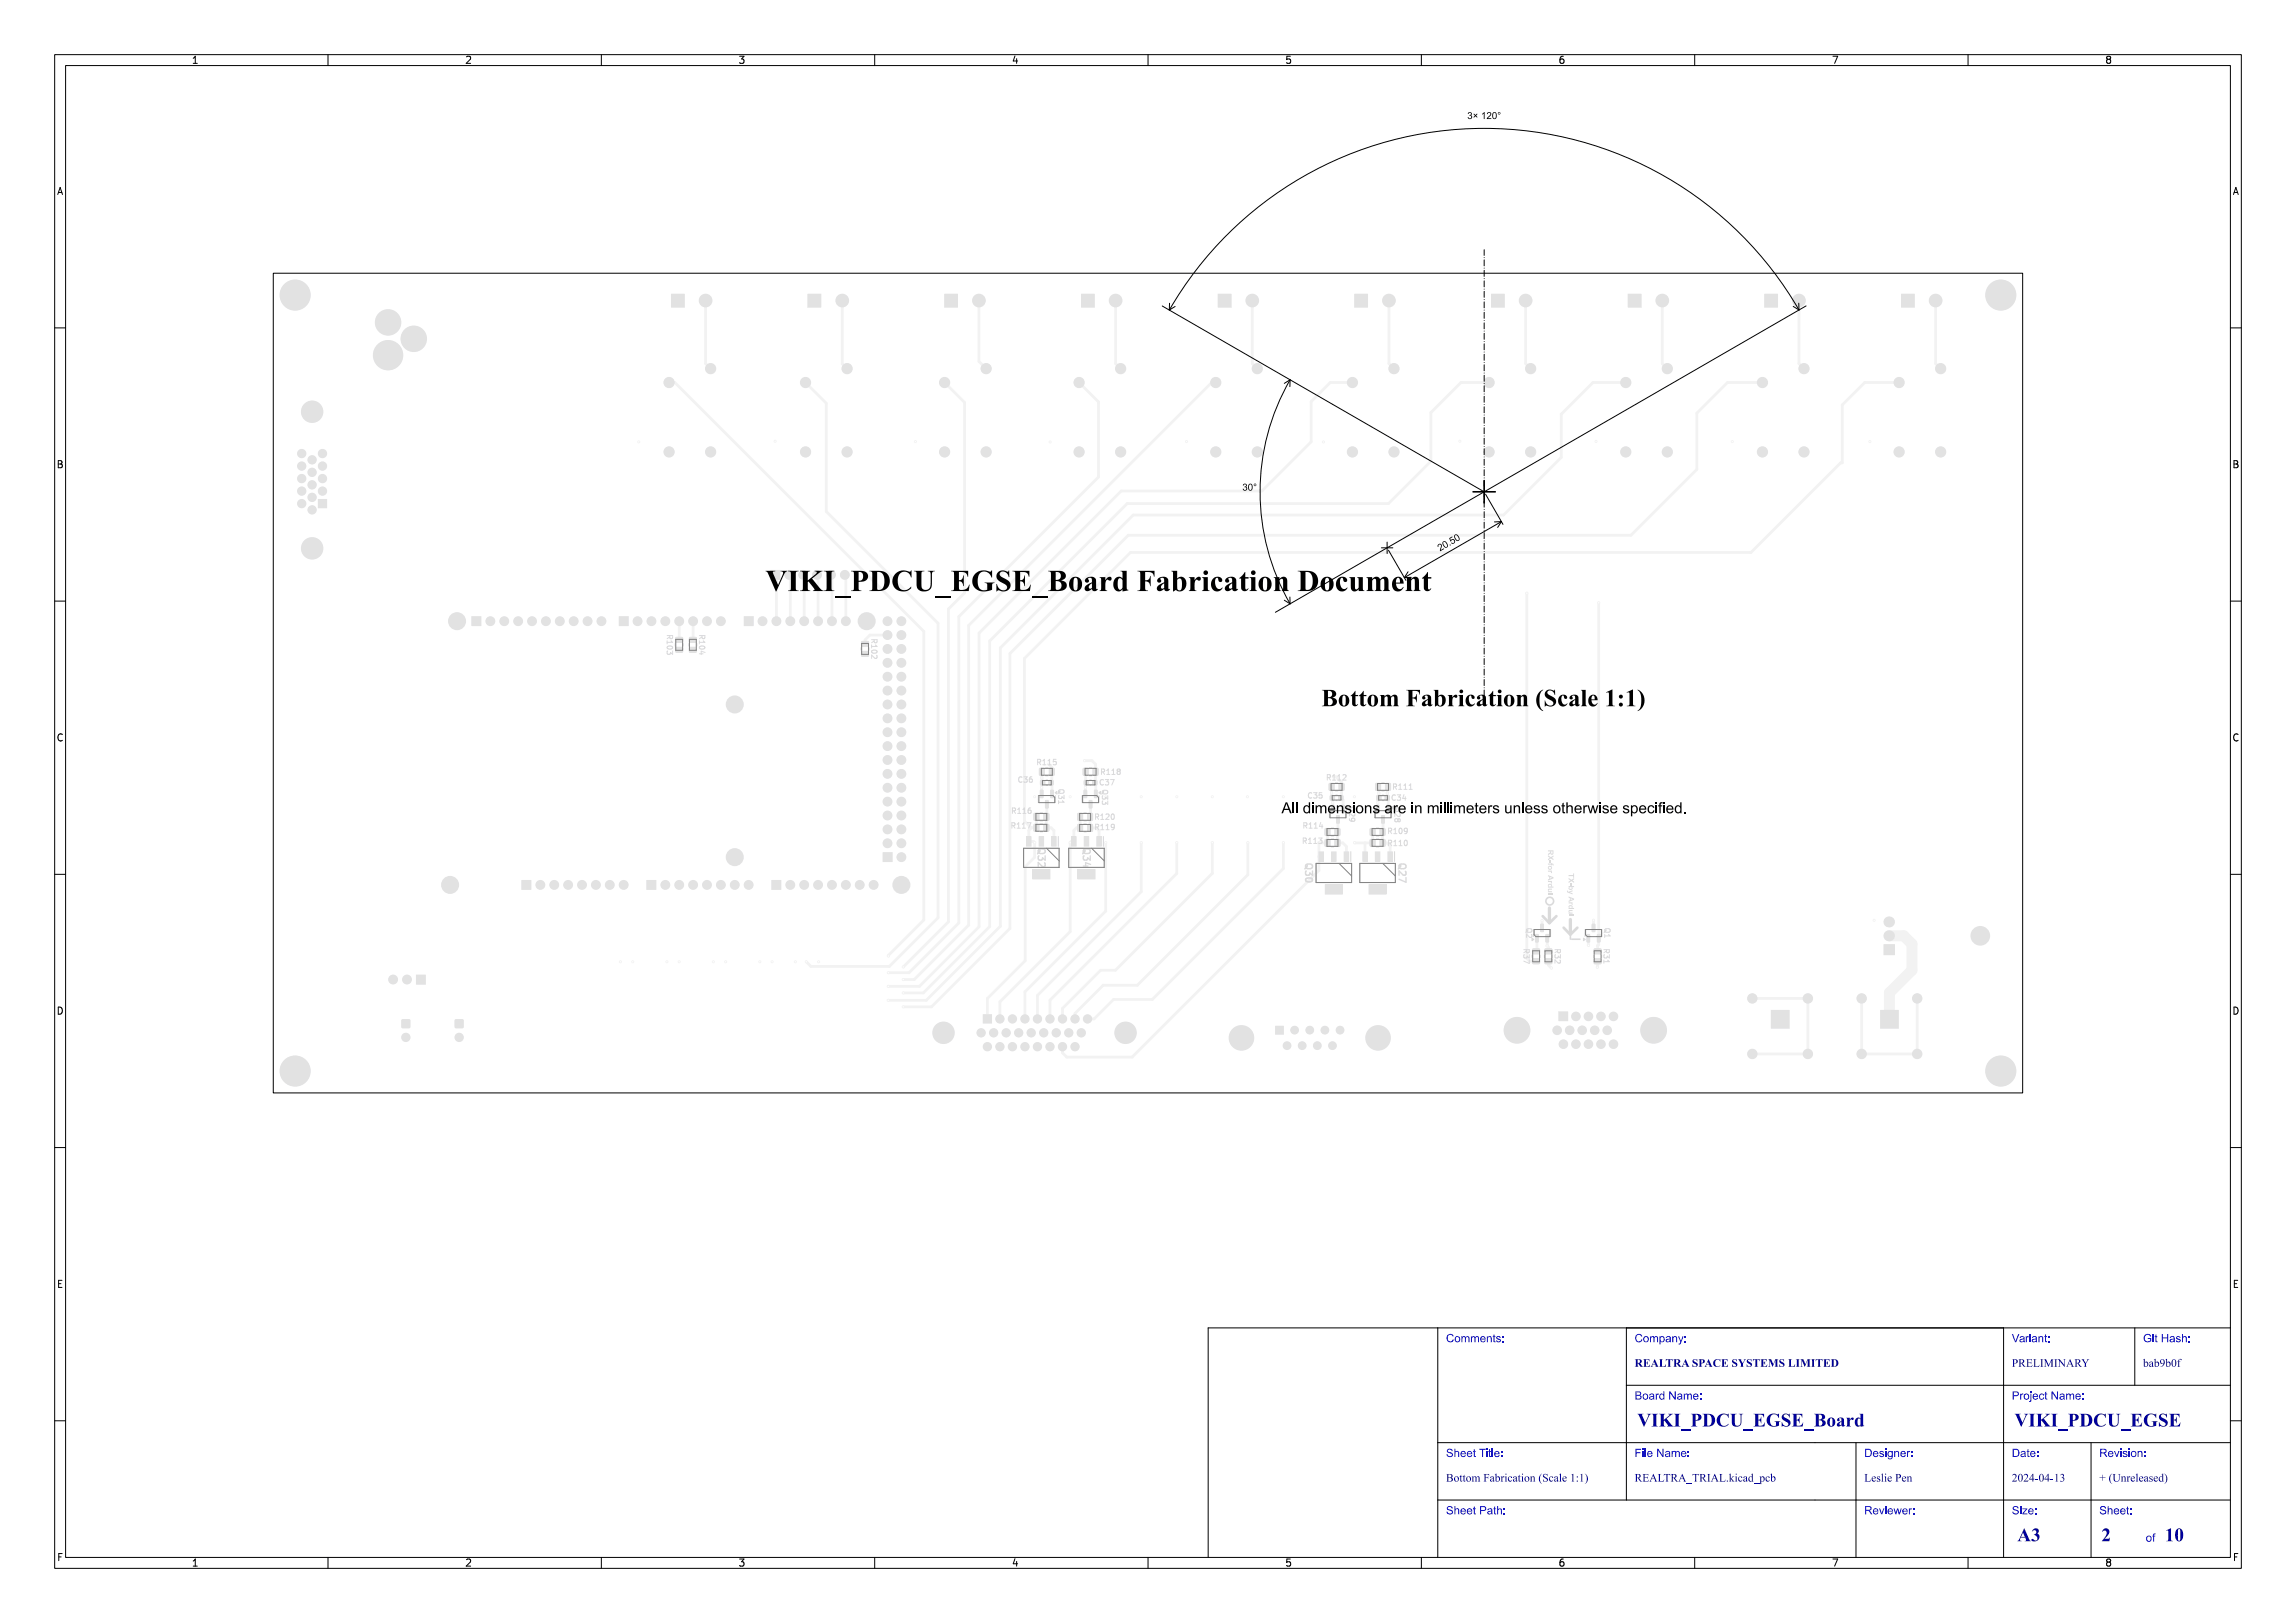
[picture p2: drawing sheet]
<svg xmlns="http://www.w3.org/2000/svg" width="420mm" height="297mm" viewBox="0 0 420 297" stroke-linecap="round" stroke-linejoin="round" font-family="sans-serif">
<defs><g id="words">
<text font-size="5.3" fill="#fff" x="140" y="108.5">VIKI_PDCU_EGSE_Board Fabrication Document</text>
<text font-size="4.3" fill="#fff" x="232.5" y="129.5">Bottom Fabrication (Scale 1:1)</text>
<g font-size="3.3" fill="#fff">
<text x="299.5" y="261.2">VIKI_PDCU_EGSE_Board</text>
<text x="368.5" y="261.2">VIKI_PDCU_EGSE</text>
<text x="369" y="282.2">A3</text>
<text x="384.4" y="282.3">2</text>
<text x="396" y="282.3">10</text>
</g>
<g font-size="2" fill="#fff">
<text x="264.5" y="245.7">Comments:</text>
<text x="299" y="245.7">Company:</text>
<text x="368" y="245.7">Variant:</text>
<text x="392" y="245.7">Git Hash:</text>
<text x="299" y="250.2">REALTRA SPACE SYSTEMS LIMITED</text>
<text x="368" y="250.2">PRELIMINARY</text>
<text x="392" y="250.2">bab9b0f</text>
<text x="299" y="256.2">Board Name:</text>
<text x="368" y="256.2">Project Name:</text>
<text x="264.5" y="266.7">Sheet Title:</text>
<text x="299" y="266.7">File Name:</text>
<text x="341" y="266.7">Designer:</text>
<text x="368" y="266.7">Date:</text>
<text x="384" y="266.7">Revision:</text>
<text x="264.5" y="271.2">Bottom Fabrication (Scale 1:1)</text>
<text x="299" y="271.2">REALTRA_TRIAL.kicad_pcb</text>
<text x="341" y="271.2">Leslie Pen</text>
<text x="368" y="271.2">2024-04-13</text>
<text x="384" y="271.2">+ (Unreleased)</text>
<text x="264.5" y="277.2">Sheet Path:</text>
<text x="341" y="277.2">Reviewer:</text>
<text x="368" y="277.2">Size:</text>
<text x="384" y="277.2">Sheet:</text>
<text x="392.5" y="282.2">of</text>
</g>
<g font-size="1.7" fill="#fff">
<text x="35" y="11.6">1</text>
<text x="85" y="11.6">2</text>
<text x="135" y="11.6">3</text>
<text x="185" y="11.6">4</text>
<text x="235" y="11.6">5</text>
<text x="285" y="11.6">6</text>
<text x="335" y="11.6">7</text>
<text x="385" y="11.6">8</text>
<text x="10.5" y="35.6">A</text>
<text x="408.5" y="35.6">A</text>
<text x="10.5" y="85.6">B</text>
<text x="408.5" y="85.6">B</text>
<text x="10.5" y="135.6">C</text>
<text x="408.5" y="135.6">C</text>
<text x="189.9" y="155.5" transform="rotate(90 189.9 155.5)">Q32</text>
<text x="198.1" y="155.5" transform="rotate(90 198.1 155.5)">Q34</text>
<text x="10.5" y="185.6">D</text>
<text x="408.5" y="185.6">D</text>
<text x="10.5" y="235.6">E</text>
<text x="408.5" y="235.6">E</text>
<text x="10.5" y="285.6">F</text>
<text x="35" y="286.7">1</text>
<text x="85" y="286.7">2</text>
<text x="135" y="286.7">3</text>
<text x="185" y="286.7">4</text>
<text x="235" y="286.7">5</text>
<text x="285" y="286.7">6</text>
<text x="335" y="286.7">7</text>
<text x="385" y="286.7">8</text>
<text x="408.5" y="285.6">F</text>
</g>
<g font-size="1.3" fill="#fff">
<text x="246.8" y="147.8" transform="rotate(90 246.8 147.8)">Q29</text>
<text x="255.1" y="147.9" transform="rotate(90 255.1 147.9)">Q28</text>
</g>
</g></defs>
<path d="M50 50h320v150h-320z" fill="none" stroke="#000" stroke-width=".18"/>
<g fill="#f2f2f2">
<path d="M147.8 53.8h2.4v2.4h-2.4z" fill-rule="evenodd"/>
<path d="M113.2 112.8h1.7v1.7h-1.7z" fill-rule="evenodd"/>
<path d="M76.1 178.4h1.7v1.7h-1.7z" fill-rule="evenodd"/>
<path d="M136.1 112.8h1.7v1.7h-1.7z" fill-rule="evenodd"/>
<path d="M344 184.9h3.3v3.3h-3.3z" fill-rule="evenodd"/>
<path d="M118.3 161.1h1.7v1.7h-1.7z" fill-rule="evenodd"/>
<path d="M344.6 172.8h2v1.9h-2z" fill-rule="evenodd"/>
</g>
<g fill="#f2f2f2">
<circle cx="154.1" cy="55" r="1.2"/>
<circle cx="116.6" cy="113.7" r=".85"/>
<circle cx="119.2" cy="113.7" r=".85"/>
<circle cx="121.7" cy="113.7" r=".85"/>
<circle cx="124.2" cy="113.7" r=".85"/>
<circle cx="126.8" cy="113.7" r=".85"/>
<circle cx="129.3" cy="113.7" r=".85"/>
<circle cx="131.9" cy="113.7" r=".85"/>
<circle cx="74.4" cy="179.3" r=".85"/>
<circle cx="71.9" cy="179.3" r=".85"/>
<circle cx="139.5" cy="113.7" r=".85"/>
<circle cx="142" cy="113.7" r=".85"/>
<circle cx="144.6" cy="113.7" r=".85"/>
<circle cx="147.1" cy="113.7" r=".85"/>
<circle cx="149.6" cy="113.7" r=".85"/>
<circle cx="152.2" cy="113.7" r=".85"/>
<circle cx="154.7" cy="113.7" r=".85"/>
<circle cx="255" cy="82.7" r=".97"/>
<circle cx="247.4" cy="82.7" r=".97"/>
<circle cx="247.4" cy="70" r=".97"/>
<circle cx="255" cy="67.5" r=".97"/>
<circle cx="350.7" cy="192.9" r=".9"/>
<circle cx="340.5" cy="192.9" r=".9"/>
<circle cx="340.5" cy="182.7" r=".9"/>
<circle cx="350.7" cy="182.7" r=".9"/>
<circle cx="121.7" cy="161.9" r=".85"/>
<circle cx="124.2" cy="161.9" r=".85"/>
<circle cx="126.8" cy="161.9" r=".85"/>
<circle cx="129.3" cy="161.9" r=".85"/>
<circle cx="131.9" cy="161.9" r=".85"/>
<circle cx="134.4" cy="161.9" r=".85"/>
<circle cx="136.9" cy="161.9" r=".85"/>
</g>
<path d="M345.5 171.3h.1M345.5 168.7h.1" fill="none" stroke="#f2f2f2" stroke-width="1.9"/>
<g fill="#f2f2f2">
<path d="M233.3 187.8h1.5v1.5h-1.5z" fill-rule="evenodd"/>
<path d="M285.2 185.2h1.6v1.6h-1.6z" fill-rule="evenodd"/>
<path d="M122.8 53.8h2.4v2.4h-2.4z" fill-rule="evenodd"/>
<path d="M272.8 53.8h2.4v2.4h-2.4z" fill-rule="evenodd"/>
<path d="M172.8 53.8h2.4v2.4h-2.4z" fill-rule="evenodd"/>
<path d="M58.2 91.4h1.6v1.6h-1.6z" fill-rule="evenodd"/>
<path d="M297.8 53.8h2.4v2.4h-2.4z" fill-rule="evenodd"/>
<path d="M324 184.9h3.3v3.3h-3.3z" fill-rule="evenodd"/>
<path d="M86.3 112.8h1.7v1.7h-1.7z" fill-rule="evenodd"/>
<path d="M141.2 161.1h1.7v1.7h-1.7z" fill-rule="evenodd"/>
<path d="M247.8 53.8h2.4v2.4h-2.4z" fill-rule="evenodd"/>
<path d="M141 104.4h1.7v1.6h-1.7z" fill-rule="evenodd"/>
<path d="M347.8 53.8h2.4v2.4h-2.4z" fill-rule="evenodd"/>
<path d="M222.8 53.8h2.4v2.4h-2.4z" fill-rule="evenodd"/>
<path d="M322.8 53.8h2.4v2.4h-2.4z" fill-rule="evenodd"/>
<path d="M95.5 161.1h1.7v1.7h-1.7z" fill-rule="evenodd"/>
<path d="M197.8 53.8h2.4v2.4h-2.4z" fill-rule="evenodd"/>
<path d="M161.5 156h1.7v1.7h-1.7z" fill-rule="evenodd"/>
<path d="M179.8 185.7h1.6v1.6h-1.6z" fill-rule="evenodd"/>
<path d="M83.3 186.6h1.4v1.5h-1.4z" fill-rule="evenodd"/>
<path d="M73.5 186.6h1.5v1.5h-1.5z" fill-rule="evenodd"/>
<path d="M245.8 155.9h.9v1.8h-.9z" fill-rule="evenodd"/>
<path d="M243.5 155.9h.9v1.8h-.9z" fill-rule="evenodd"/>
<path d="M241.2 155.9h.9v1.8h-.9z" fill-rule="evenodd"/>
<path d="M242.4 161.9h3.2v1.8h-3.2z" fill-rule="evenodd"/>
<path d="M200.6 153.1h.9v1.8h-.9z" fill-rule="evenodd"/>
<path d="M198.3 153.1h.9v1.8h-.9z" fill-rule="evenodd"/>
<path d="M196 153.1h.9v1.8h-.9z" fill-rule="evenodd"/>
<path d="M197.1 159.1h3.2v1.8h-3.2z" fill-rule="evenodd"/>
<path d="M191 148.9l.7-.1 .2 .1v1l-.1 .3h-.7l-.2-.2z" fill-rule="evenodd"/>
<path d="M189.1 148.9l.7-.1 .3 .1v1l-.2 .3h-.6l-.2-.2z" fill-rule="evenodd"/>
<path d="M200.2 144.6h.5l-.1 1.4-.4-.1z" fill-rule="evenodd"/>
<path d="M198.3 144.6h.5l-.1 1.4-.4-.1z" fill-rule="evenodd"/>
<path d="M199.2 146.5h.6l-.1 1.4-.5-.1z" fill-rule="evenodd"/>
<path d="M245.4 147.4h.6l-.1 1.4-.5-.1z" fill-rule="evenodd"/>
<path d="M243.5 147.4h.6l-.1 1.4-.5-.1z" fill-rule="evenodd"/>
<path d="M244.5 149.2l.5 .1-.1 1.4-.4-.1z" fill-rule="evenodd"/>
<path d="M244.2 151.6l.7-.1 .2 .2 .1 1-.2 .2h-.6l-.2-.1z" fill-rule="evenodd"/>
<path d="M242.4 151.6l.7-.1 .2 .2v1l-.1 .2h-.6l-.3-.1z" fill-rule="evenodd"/>
<path d="M192 140.6l.7-.1 .2 .2v1l-.1 .2h-.7l-.2-.1z" fill-rule="evenodd"/>
<path d="M190.1 140.6l.7-.1 .3 .2v1l-.2 .2h-.6l-.2-.1z" fill-rule="evenodd"/>
<path d="M192.3 153.1h.9v1.8h-.9z" fill-rule="evenodd"/>
<path d="M190 153.1h.9v1.8h-.9z" fill-rule="evenodd"/>
<path d="M187.7 153.1h.9v1.8h-.9z" fill-rule="evenodd"/>
<path d="M188.9 159.1h3.2v1.8h-3.2z" fill-rule="evenodd"/>
<path d="M157.6 117.4l1.2-.1 .1 .3v.6l-.2 .1h-1l-.2-.2z" fill-rule="evenodd"/>
<path d="M157.6 119.2h1.2l.1 .2v.6l-.2 .2h-1l-.2-.3z" fill-rule="evenodd"/>
<path d="M200 140.6l.7-.1 .2 .2v1l-.1 .2h-.7l-.2-.1z" fill-rule="evenodd"/>
<path d="M198.1 140.6l.7-.1 .3 .2v1l-.2 .2h-.6l-.2-.1z" fill-rule="evenodd"/>
<path d="M199 150.9l.7-.1 .2 .2v.9l-.1 .3h-.7l-.2-.2z" fill-rule="evenodd"/>
<path d="M197.1 150.9l.7-.1 .3 .2v.9l-.2 .3h-.6l-.2-.2z" fill-rule="evenodd"/>
<path d="M253.7 147.4h.5l-.1 1.4-.4-.1z" fill-rule="evenodd"/>
<path d="M251.8 147.4h.5l-.1 1.4-.4-.1z" fill-rule="evenodd"/>
<path d="M252.7 149.2l.6 .1-.1 1.4-.5-.1z" fill-rule="evenodd"/>
<path d="M191.9 142.8h.7v.8h-.7z" fill-rule="evenodd"/>
<path d="M190.3 142.8h.8v.8h-.8z" fill-rule="evenodd"/>
<path d="M282.6 175.5l1.2-.1 .1 .3v.6l-.2 .1h-1l-.2-.2z" fill-rule="evenodd"/>
<path d="M282.6 173.6h1.2l.1 .2v.6l-.2 .2h-1l-.2-.3z" fill-rule="evenodd"/>
<path d="M123.6 116.6h1.2l.1 .2v.6l-.2 .2h-1l-.2-.3z" fill-rule="evenodd"/>
<path d="M123.6 118.5l1.2-.1 .1 .3v.6l-.2 .1h-1l-.2-.2z" fill-rule="evenodd"/>
<path d="M244.2 153.6h.7l.2 .1 .1 1-.2 .2h-.6l-.2-.1z" fill-rule="evenodd"/>
<path d="M242.4 153.6h.7l.2 .1v1l-.1 .2h-.6l-.3-.1z" fill-rule="evenodd"/>
<path d="M126.1 116.6h1.2l.1 .2v.6l-.2 .2h-1l-.2-.3z" fill-rule="evenodd"/>
<path d="M126.1 118.5l1.2-.1 .1 .3v.6l-.2 .1h-1l-.2-.2z" fill-rule="evenodd"/>
<path d="M245 143.4l.7-.1 .2 .2v1l-.1 .2h-.7l-.2-.2z" fill-rule="evenodd"/>
<path d="M243.1 143.4l.7-.1 .3 .2v1l-.2 .2h-.6l-.2-.2z" fill-rule="evenodd"/>
<path d="M191 150.9l.7-.1 .2 .1v1l-.1 .3h-.7l-.2-.2z" fill-rule="evenodd"/>
<path d="M189.1 150.9l.7-.1 .3 .1v1l-.2 .3h-.6l-.2-.2z" fill-rule="evenodd"/>
<path d="M199 148.9l.7-.1 .2 .1v1l-.1 .3h-.7l-.2-.2z" fill-rule="evenodd"/>
<path d="M197.1 148.9l.7-.1 .3 .1v1l-.2 .3h-.6l-.2-.2z" fill-rule="evenodd"/>
<path d="M253.5 143.4l.7-.1 .2 .2v1l-.1 .2h-.7l-.2-.2z" fill-rule="evenodd"/>
<path d="M251.6 143.4l.7-.1 .3 .2v1l-.2 .2h-.6l-.2-.2z" fill-rule="evenodd"/>
<path d="M252.5 151.6l.7-.1 .2 .2v1l-.1 .2h-.7l-.2-.1z" fill-rule="evenodd"/>
<path d="M250.6 151.6l.7-.1 .3 .2v1l-.2 .2h-.6l-.2-.1z" fill-rule="evenodd"/>
<path d="M253.4 145.6h.7v.8h-.7z" fill-rule="evenodd"/>
<path d="M251.8 145.6h.8v.8h-.8z" fill-rule="evenodd"/>
<path d="M291.6 175.5l1.2-.1 .1 .3v.6l-.2 .1h-1l-.2-.2z" fill-rule="evenodd"/>
<path d="M291.6 173.6h1.2l.1 .2v.6l-.2 .2h-1l-.2-.3z" fill-rule="evenodd"/>
<path d="M280.9 171h.5l-.1 1.4-.5-.1z" fill-rule="evenodd"/>
<path d="M282.8 171h.5l-.1 1.4-.5-.1z" fill-rule="evenodd"/>
<path d="M281.8 169.1l.6 .1-.1 1.3h-.5z" fill-rule="evenodd"/>
<path d="M290.3 171h.5l-.1 1.4-.4-.1z" fill-rule="evenodd"/>
<path d="M292.2 171h.5l-.1 1.4-.4-.1z" fill-rule="evenodd"/>
<path d="M291.2 169.1l.6 .1-.1 1.3h-.5z" fill-rule="evenodd"/>
<path d="M244.9 145.6h.7v.8h-.7z" fill-rule="evenodd"/>
<path d="M243.3 145.6h.8v.8h-.8z" fill-rule="evenodd"/>
<path d="M280.4 175.5l1.1-.1 .2 .3v.6l-.3 .1h-1l-.1-.2z" fill-rule="evenodd"/>
<path d="M280.4 173.6h1.1l.2 .2v.6l-.3 .2h-1l-.1-.3z" fill-rule="evenodd"/>
<path d="M252.5 153.6h.7l.2 .1v1l-.1 .2h-.7l-.2-.1z" fill-rule="evenodd"/>
<path d="M250.6 153.6h.7l.3 .1v1l-.2 .2h-.6l-.2-.1z" fill-rule="evenodd"/>
<path d="M192.2 144.6h.5l-.1 1.4-.4-.1z" fill-rule="evenodd"/>
<path d="M190.3 144.6h.5l-.1 1.4-.4-.1z" fill-rule="evenodd"/>
<path d="M191.2 146.5h.6l-.1 1.4-.5-.1z" fill-rule="evenodd"/>
<path d="M253.8 155.9h.9v1.8h-.9z" fill-rule="evenodd"/>
<path d="M251.5 155.9h.9v1.8h-.9z" fill-rule="evenodd"/>
<path d="M249.2 155.9h.9v1.8h-.9z" fill-rule="evenodd"/>
<path d="M250.4 161.9h3.2v1.8h-3.2z" fill-rule="evenodd"/>
<path d="M199.9 142.8h.7v.8h-.7z" fill-rule="evenodd"/>
<path d="M198.3 142.8h.8v.8h-.8z" fill-rule="evenodd"/>
</g>
<g fill="#f2f2f2">
<circle cx="236.8" cy="188.5" r=".75"/>
<circle cx="239.6" cy="188.5" r=".75"/>
<circle cx="242.4" cy="188.5" r=".75"/>
<circle cx="245.1" cy="188.5" r=".75"/>
<circle cx="235.4" cy="191.3" r=".75"/>
<circle cx="238.2" cy="191.3" r=".75"/>
<circle cx="241" cy="191.4" r=".75"/>
<circle cx="243.7" cy="191.4" r=".75"/>
<circle cx="227.1" cy="189.9" r="2.29"/>
<circle cx="252.1" cy="189.9" r="2.29"/>
<circle cx="288.3" cy="186" r=".82"/>
<circle cx="290.6" cy="186" r=".82"/>
<circle cx="292.9" cy="186" r=".82"/>
<circle cx="295.1" cy="186" r=".83"/>
<circle cx="284.8" cy="188.5" r=".83"/>
<circle cx="287.1" cy="188.5" r=".83"/>
<circle cx="289.4" cy="188.5" r=".82"/>
<circle cx="291.7" cy="188.5" r=".82"/>
<circle cx="294" cy="188.5" r=".82"/>
<circle cx="286" cy="191.1" r=".83"/>
<circle cx="288.3" cy="191.1" r=".82"/>
<circle cx="290.6" cy="191.1" r=".83"/>
<circle cx="292.9" cy="191.1" r=".83"/>
<circle cx="295.1" cy="191.1" r=".83"/>
<circle cx="277.5" cy="188.5" r="2.4"/>
<circle cx="302.5" cy="188.5" r="2.4"/>
<circle cx="129.1" cy="55" r="1.2"/>
<circle cx="355" cy="82.7" r=".97"/>
<circle cx="347.4" cy="82.7" r=".97"/>
<circle cx="347.4" cy="70" r=".97"/>
<circle cx="355" cy="67.5" r=".97"/>
<circle cx="279.1" cy="55" r="1.2"/>
<circle cx="179.1" cy="55" r="1.2"/>
<circle cx="280" cy="82.7" r=".98"/>
<circle cx="272.4" cy="82.7" r=".98"/>
<circle cx="272.4" cy="70" r=".98"/>
<circle cx="280" cy="67.5" r=".97"/>
<circle cx="57.1" cy="100.3" r="2"/>
<circle cx="57.1" cy="75.3" r="2"/>
<circle cx="59" cy="89.9" r=".8"/>
<circle cx="59" cy="87.6" r=".8"/>
<circle cx="59" cy="85.3" r=".8"/>
<circle cx="59" cy="83" r=".8"/>
<circle cx="57.1" cy="93.3" r=".8"/>
<circle cx="57.1" cy="91" r=".8"/>
<circle cx="57.1" cy="88.7" r=".8"/>
<circle cx="57.1" cy="86.4" r=".8"/>
<circle cx="57.1" cy="84.1" r=".8"/>
<circle cx="55.2" cy="92.2" r=".8"/>
<circle cx="55.2" cy="89.9" r=".8"/>
<circle cx="55.2" cy="87.6" r=".8"/>
<circle cx="55.2" cy="85.3" r=".8"/>
<circle cx="55.2" cy="83" r=".8"/>
<circle cx="71" cy="65" r="2.73"/>
<circle cx="71" cy="59" r="2.37"/>
<circle cx="75.7" cy="62" r="2.37"/>
<circle cx="304.1" cy="55" r="1.2"/>
<circle cx="330" cy="82.7" r=".97"/>
<circle cx="322.4" cy="82.7" r=".97"/>
<circle cx="322.4" cy="70" r=".97"/>
<circle cx="330" cy="67.5" r=".97"/>
<circle cx="54" cy="54" r="2.8"/>
<circle cx="320.5" cy="192.9" r=".9"/>
<circle cx="320.5" cy="182.7" r=".9"/>
<circle cx="330.7" cy="182.7" r=".9"/>
<circle cx="330.7" cy="192.9" r=".9"/>
<circle cx="89.7" cy="113.7" r=".85"/>
<circle cx="92.2" cy="113.7" r=".85"/>
<circle cx="94.8" cy="113.7" r=".85"/>
<circle cx="97.3" cy="113.7" r=".85"/>
<circle cx="99.9" cy="113.7" r=".85"/>
<circle cx="102.4" cy="113.7" r=".85"/>
<circle cx="104.9" cy="113.7" r=".85"/>
<circle cx="107.5" cy="113.7" r=".85"/>
<circle cx="110" cy="113.7" r=".85"/>
<circle cx="144.6" cy="161.9" r=".85"/>
<circle cx="147.1" cy="161.9" r=".85"/>
<circle cx="149.6" cy="161.9" r=".85"/>
<circle cx="152.2" cy="161.9" r=".85"/>
<circle cx="154.7" cy="161.9" r=".85"/>
<circle cx="157.3" cy="161.9" r=".85"/>
<circle cx="159.8" cy="161.9" r=".85"/>
<circle cx="205" cy="82.7" r=".98"/>
<circle cx="197.4" cy="82.7" r=".98"/>
<circle cx="197.4" cy="70" r=".98"/>
<circle cx="205" cy="67.5" r=".98"/>
<circle cx="254.1" cy="55" r="1.2"/>
<circle cx="144.4" cy="105.2" r=".85"/>
<circle cx="146.9" cy="105.2" r=".85"/>
<circle cx="149.5" cy="105.2" r=".85"/>
<circle cx="152" cy="105.2" r=".85"/>
<circle cx="154.5" cy="105.2" r=".85"/>
<circle cx="354.1" cy="55" r="1.2"/>
<circle cx="229.1" cy="55" r="1.2"/>
<circle cx="329.1" cy="55" r="1.2"/>
<circle cx="98.8" cy="161.9" r=".85"/>
<circle cx="101.4" cy="161.9" r=".85"/>
<circle cx="103.9" cy="161.9" r=".85"/>
<circle cx="106.5" cy="161.9" r=".85"/>
<circle cx="109" cy="161.9" r=".85"/>
<circle cx="111.5" cy="161.9" r=".85"/>
<circle cx="114.1" cy="161.9" r=".85"/>
<circle cx="180.4" cy="82.7" r=".98"/>
<circle cx="172.8" cy="82.7" r=".98"/>
<circle cx="172.8" cy="70" r=".98"/>
<circle cx="180.4" cy="67.5" r=".97"/>
<circle cx="204.1" cy="55" r="1.2"/>
<circle cx="366" cy="54" r="2.8"/>
<circle cx="155" cy="82.7" r=".97"/>
<circle cx="147.4" cy="82.7" r=".98"/>
<circle cx="147.4" cy="70" r=".98"/>
<circle cx="155" cy="67.5" r=".97"/>
<circle cx="164.9" cy="156.9" r=".85"/>
<circle cx="162.3" cy="154.3" r=".85"/>
<circle cx="164.9" cy="154.3" r=".85"/>
<circle cx="162.3" cy="151.8" r=".85"/>
<circle cx="164.9" cy="151.8" r=".85"/>
<circle cx="162.3" cy="149.2" r=".85"/>
<circle cx="164.9" cy="149.2" r=".85"/>
<circle cx="162.3" cy="146.7" r=".85"/>
<circle cx="164.9" cy="146.7" r=".85"/>
<circle cx="162.3" cy="144.2" r=".85"/>
<circle cx="164.9" cy="144.2" r=".85"/>
<circle cx="162.3" cy="141.6" r=".85"/>
<circle cx="164.9" cy="141.6" r=".85"/>
<circle cx="162.3" cy="139.1" r=".85"/>
<circle cx="164.9" cy="139.1" r=".85"/>
<circle cx="162.3" cy="136.5" r=".85"/>
<circle cx="164.9" cy="136.5" r=".85"/>
<circle cx="162.3" cy="134" r=".85"/>
<circle cx="164.9" cy="134" r=".85"/>
<circle cx="162.3" cy="131.5" r=".85"/>
<circle cx="164.9" cy="131.5" r=".85"/>
<circle cx="162.3" cy="128.9" r=".85"/>
<circle cx="164.9" cy="128.9" r=".85"/>
<circle cx="162.3" cy="126.4" r=".85"/>
<circle cx="164.9" cy="126.4" r=".85"/>
<circle cx="162.3" cy="123.8" r=".85"/>
<circle cx="164.9" cy="123.8" r=".85"/>
<circle cx="162.3" cy="121.3" r=".85"/>
<circle cx="164.9" cy="121.3" r=".85"/>
<circle cx="162.3" cy="118.8" r=".85"/>
<circle cx="164.9" cy="118.8" r=".85"/>
<circle cx="162.3" cy="116.2" r=".85"/>
<circle cx="164.9" cy="116.2" r=".85"/>
<circle cx="162.3" cy="113.7" r=".85"/>
<circle cx="164.9" cy="113.7" r=".85"/>
<circle cx="54" cy="196" r="2.8"/>
<circle cx="205.9" cy="189" r="2"/>
<circle cx="172.6" cy="189" r="2"/>
<circle cx="182.9" cy="186.5" r=".8"/>
<circle cx="185.2" cy="186.5" r=".8"/>
<circle cx="187.5" cy="186.5" r=".8"/>
<circle cx="189.8" cy="186.5" r=".8"/>
<circle cx="192.1" cy="186.5" r=".8"/>
<circle cx="194.4" cy="186.5" r=".8"/>
<circle cx="196.6" cy="186.5" r=".8"/>
<circle cx="198.9" cy="186.5" r=".8"/>
<circle cx="179.5" cy="189" r=".8"/>
<circle cx="181.8" cy="189" r=".8"/>
<circle cx="184" cy="189" r=".8"/>
<circle cx="186.3" cy="189" r=".8"/>
<circle cx="188.6" cy="189" r=".8"/>
<circle cx="190.9" cy="189" r=".8"/>
<circle cx="193.2" cy="189" r=".8"/>
<circle cx="195.5" cy="189" r=".8"/>
<circle cx="197.8" cy="189" r=".8"/>
<circle cx="180.6" cy="191.5" r=".8"/>
<circle cx="182.9" cy="191.5" r=".8"/>
<circle cx="185.2" cy="191.5" r=".8"/>
<circle cx="187.5" cy="191.5" r=".8"/>
<circle cx="189.8" cy="191.5" r=".8"/>
<circle cx="192.1" cy="191.5" r=".8"/>
<circle cx="194.4" cy="191.5" r=".8"/>
<circle cx="196.6" cy="191.5" r=".8"/>
<circle cx="84" cy="189.8" r=".8"/>
<circle cx="366" cy="196" r="2.8"/>
<circle cx="74.2" cy="189.8" r=".8"/>
<circle cx="305" cy="82.7" r=".98"/>
<circle cx="297.4" cy="82.7" r=".98"/>
<circle cx="297.4" cy="70" r=".98"/>
<circle cx="305" cy="67.5" r=".98"/>
<circle cx="130" cy="82.7" r=".98"/>
<circle cx="122.4" cy="82.7" r=".97"/>
<circle cx="122.4" cy="70" r=".97"/>
<circle cx="130" cy="67.5" r=".98"/>
<circle cx="230" cy="82.7" r=".97"/>
<circle cx="222.4" cy="82.7" r=".97"/>
<circle cx="222.4" cy="70" r=".97"/>
<circle cx="230" cy="67.5" r=".97"/>
<circle cx="208.8" cy="145.8" r=".28"/>
<circle cx="243.6" cy="145.1" r=".28"/>
<circle cx="113.5" cy="176" r=".27"/>
<circle cx="124.2" cy="176" r=".28"/>
<circle cx="122" cy="176" r=".27"/>
<circle cx="342.8" cy="168.4" r=".27"/>
<circle cx="139" cy="176" r=".28"/>
<circle cx="215.3" cy="145.8" r=".27"/>
<circle cx="267" cy="80.7" r=".28"/>
<circle cx="234.8" cy="145.8" r=".28"/>
<circle cx="241.3" cy="145.8" r=".28"/>
<circle cx="342" cy="80.8" r=".28"/>
<circle cx="217" cy="80.8" r=".27"/>
<circle cx="189.3" cy="145.8" r=".28"/>
<circle cx="283.8" cy="177.2" r=".28"/>
<circle cx="116.8" cy="80.9" r=".28"/>
<circle cx="252" cy="146.9" r=".28"/>
<circle cx="252.2" cy="145.1" r=".28"/>
<circle cx="228.2" cy="145.8" r=".27"/>
<circle cx="247.8" cy="145.8" r=".28"/>
<circle cx="221.8" cy="145.8" r=".28"/>
<circle cx="242.1" cy="80.9" r=".28"/>
<circle cx="130.5" cy="176" r=".27"/>
<circle cx="132.7" cy="176" r=".27"/>
<circle cx="149.7" cy="176" r=".28"/>
<circle cx="190.6" cy="142.4" r=".27"/>
<circle cx="202.3" cy="145.8" r=".28"/>
<circle cx="243.8" cy="146.9" r=".28"/>
<circle cx="316.9" cy="80.8" r=".28"/>
<circle cx="192.1" cy="80.9" r=".28"/>
<circle cx="145.5" cy="176" r=".27"/>
<circle cx="115.7" cy="176" r=".28"/>
<circle cx="141.2" cy="176" r=".27"/>
<circle cx="141.8" cy="80.7" r=".28"/>
<circle cx="292" cy="80.8" r=".28"/>
<circle cx="198.5" cy="144.1" r=".27"/>
<circle cx="195.8" cy="145.8" r=".28"/>
<circle cx="190.5" cy="144.1" r=".28"/>
<circle cx="167.5" cy="80.8" r=".28"/>
<circle cx="292.2" cy="177" r=".27"/>
<circle cx="195.8" cy="154.2" r=".28"/>
<circle cx="165.2" cy="184.2" r=".27"/>
<circle cx="234.8" cy="154.2" r=".28"/>
<circle cx="165.2" cy="177" r=".27"/>
<circle cx="147.5" cy="176" r=".28"/>
<circle cx="247.8" cy="154.2" r=".27"/>
<circle cx="228.3" cy="154.2" r=".27"/>
<circle cx="162.5" cy="178" r=".27"/>
<circle cx="165.2" cy="181.7" r=".27"/>
<circle cx="208.8" cy="154.2" r=".28"/>
<circle cx="241.3" cy="154.2" r=".28"/>
<circle cx="162.5" cy="174.9" r=".27"/>
<circle cx="215.3" cy="154.2" r=".27"/>
<circle cx="162.5" cy="180.5" r=".28"/>
<circle cx="189.3" cy="154.2" r=".28"/>
<circle cx="202.3" cy="154.2" r=".28"/>
<circle cx="162.5" cy="183" r=".28"/>
<circle cx="165.2" cy="179.3" r=".27"/>
<circle cx="221.8" cy="154.2" r=".27"/>
<circle cx="253.8" cy="145.1" r=".27"/>
<circle cx="243.9" cy="142.1" r=".27"/>
<circle cx="191.8" cy="139.8" r=".27"/>
<circle cx="198.4" cy="139.2" r=".27"/>
<circle cx="292.4" cy="110.3" r=".28"/>
<circle cx="291.5" cy="168.4" r=".28"/>
<circle cx="282.1" cy="168.5" r=".28"/>
<circle cx="190.5" cy="160" r=".28"/>
<circle cx="244" cy="162.7" r=".28"/>
<circle cx="252" cy="162.7" r=".27"/>
<circle cx="198.7" cy="160" r=".27"/>
<circle cx="290.6" cy="173" r=".27"/>
<circle cx="283" cy="173.1" r=".28"/>
<circle cx="279.3" cy="108.6" r=".28"/>
</g>
<g fill="none" stroke="#f2f2f2" stroke-width=".5">
<path d="M129.1 55v11.5l.9 1M154.1 55v11.6l.9 .9M179.1 55v11.1l1.3 1.4M204.1 55v11.5l.9 1M229.1 55v11.5l.9 1M254.1 55v11.5l.9 1M279.1 55v11.5l.9 1M304.1 55v11.5l.9 1M329.1 55v11.5l.9 1M354.1 55v11.5l.9 1M122.4 70h1l45.6 45.5v52.8l-6.5 6.7M147.4 70l3.7 3.8v19.8l20.5 20.5v53.8l-8.9 9h-14.4l-.8-.9"/>
<path d="M172.8 70l3.6 3.7v34.8l-2.9 3v57.2l-8.3 8.2M197.4 70l3.5 3.5v13.8l-25.5 25.6v56l-9.1 9.1h-3.8M222.4 70h-.8l-44.4 44.5v54.8l-10 9.9h-2M247.4 70h-4.1l-3.5 3.5v7.3l-9 9h-25.7l-26 26.1v53.7l-10.9 10.9h-5.7M272.4 70h-5.2l-5.5 5.5v8.9l-7.7 7.7h-47.8l-25.2 25.2v52.2l-12.1 12.2h-3.7M297.4 70h-6l-5.8 5.8v7.9l-10.6 10.5h-67.7l-24.3 24.3v51l-13.6 13.6h-6.9M322.4 70h-6.4l-5.6 5.6v10.3l-12.1 12h-91.9l-21.7 21.7v50.3l-14.3 14.4h-5.2M347.4 70h-6.3l-4.1 4.1v10.6h-.3l-16.4 16.4h-113.5l-19.4 19.4v29.8l1.2 1.2M124.2 117.1h.1M124.2 113.7v3.4M126.8 113.7l-.1 3.4M141.8 105.2l.2 .2v8.3"/>
<path d="M144.4 105.2l.2 .2v8.3M146.9 105.2l.2 .2v8.3M149.5 105.2l.1 .2v8.3M152 105.2l.2 .2v8.3M154.5 105.2l.2 .2v8.3M162.3 116.2h-3.2l-.9 .9v.7M279.3 108.5v66.9l.5 .5h1.2M292.4 110.3v62.6l-.2 .1v1.1M191.8 139.9l.6 .5v2.7l-.1 .1 .1 .2v1.9M198.4 139.2h1.3l.7 .7v3.2l-.1 .1 .1 .2v1.9M188.7 151.5l-.5 .4v2.1h.8l.3 .2v2.7l-1.8 1.7v17.2l-6.9 6.9v3.8M189.6 149.5v2h-1"/>
<path d="M190.6 141.2v1.9l.1 .1-.2 .2v1.9M191.5 147.2l-.1 4.3h.9l.5 .5v2M197.6 149.5v2h-.7l-.5 .4v2.1h-.4l-.2 .2v16.3l-12.9 12.8v3.2M198.6 141.2v1.9l.1 .1-.2 .2v1.9M199.5 147.2l-.1 4.3h1.1l.5 .5v2M202.3 154.2v12.5l-14.8 14.8v5M208.8 154.2v9l-19 19v4.3M215.3 154.2v5.6l-23.2 23.2v3.5M221.8 154.2v5.6l-17.8 17.8h-2.7l-6.9 6.9v2M228.3 154.2v5.9l-20.3 20.2h-6.2l-5.2 5.1v1.1M234.8 154.2v4.7l-24 24h-7.1l-3.6 3.6h-1.2M241.3 156.8h.1"/>
<path d="M241.3 156.8h.4M242.8 152.2v2h-1.5v5.1l-34.2 34.2h-12l-.7-.8v-1.2M243.6 144v1.9l.2 .2v2M243.9 142.2h.5l1 1v2.7l-.1 .1 .4 .4v1.7M244.7 149.9v4.3h.9l.7 .7v1.9M249.7 154.2v2.6M251.1 152.2v2h-3.3M252.1 144l.1 .1v1.9l-.2 .2v1.9M253 149.9l-.1 4.3h.8l.6 .7v1.9M253.9 144l-.1 .1v1.9l.1 .2v1.9M281.1 171.7v2.2l-.1 .2M282.1 168.5v1.3"/>
<path d="M283 171.7v1.4l.2 .3v.7M283.2 175.9v.7l.6 .5M290.5 171.7l.1 1.3M291.5 168.4v1.4M292.2 175.9v1.1M320.5 182.7h10.2v10.2h-10.2M340.5 182.7v10.2h10.2v-10.2"/>
</g>
<path d="M345.6 171.3h2.6l1.5 1.4v4.9l-4.1 4.1v4.8" fill="none" stroke="#f2f2f2" stroke-width="2"/>
<g fill="#fff">
<circle cx="208.8" cy="145.8" r=".13"/>
<circle cx="243.6" cy="145.1" r=".13"/>
<circle cx="113.5" cy="176" r=".13"/>
<circle cx="124.2" cy="176" r=".13"/>
<circle cx="122" cy="176" r=".12"/>
<circle cx="342.8" cy="168.4" r=".13"/>
<circle cx="139" cy="176" r=".13"/>
<circle cx="215.3" cy="145.8" r=".13"/>
<circle cx="267" cy="80.7" r=".12"/>
<circle cx="234.8" cy="145.8" r=".12"/>
<circle cx="241.3" cy="145.8" r=".12"/>
<circle cx="342" cy="80.8" r=".13"/>
<circle cx="217" cy="80.8" r=".13"/>
<circle cx="189.3" cy="145.8" r=".12"/>
<circle cx="283.8" cy="177.1" r=".13"/>
<circle cx="116.8" cy="80.9" r=".12"/>
<circle cx="252" cy="146.9" r=".13"/>
<circle cx="252.2" cy="145.1" r=".13"/>
<circle cx="228.2" cy="145.8" r=".12"/>
<circle cx="247.8" cy="145.8" r=".13"/>
<circle cx="221.8" cy="145.8" r=".12"/>
<circle cx="242.1" cy="80.9" r=".12"/>
<circle cx="130.5" cy="176" r=".13"/>
<circle cx="132.7" cy="176" r=".12"/>
<circle cx="149.7" cy="176" r=".13"/>
<circle cx="190.6" cy="142.4" r=".12"/>
<circle cx="202.3" cy="145.8" r=".13"/>
<circle cx="243.8" cy="146.9" r=".13"/>
<circle cx="316.9" cy="80.8" r=".12"/>
<circle cx="192.1" cy="80.9" r=".13"/>
<circle cx="145.5" cy="176" r=".13"/>
<circle cx="115.7" cy="176" r=".13"/>
<circle cx="141.2" cy="176" r=".13"/>
<circle cx="141.8" cy="80.7" r=".13"/>
<circle cx="292" cy="80.8" r=".13"/>
<circle cx="198.5" cy="144.1" r=".12"/>
<circle cx="195.8" cy="145.8" r=".12"/>
<circle cx="190.5" cy="144.1" r=".12"/>
<circle cx="167.5" cy="80.8" r=".12"/>
<circle cx="292.2" cy="177" r=".12"/>
<circle cx="195.8" cy="154.2" r=".13"/>
<circle cx="165.2" cy="184.3" r=".12"/>
<circle cx="234.8" cy="154.2" r=".13"/>
<circle cx="165.2" cy="177" r=".12"/>
<circle cx="147.5" cy="176" r=".13"/>
<circle cx="247.8" cy="154.2" r=".13"/>
<circle cx="228.3" cy="154.2" r=".13"/>
<circle cx="162.5" cy="178" r=".13"/>
<circle cx="165.2" cy="181.7" r=".12"/>
<circle cx="208.8" cy="154.2" r=".13"/>
<circle cx="241.3" cy="154.2" r=".13"/>
<circle cx="162.5" cy="175" r=".13"/>
<circle cx="215.3" cy="154.2" r=".13"/>
<circle cx="162.5" cy="180.5" r=".12"/>
<circle cx="189.3" cy="154.2" r=".13"/>
<circle cx="202.3" cy="154.2" r=".13"/>
<circle cx="162.5" cy="183" r=".12"/>
<circle cx="165.2" cy="179.3" r=".12"/>
<circle cx="221.8" cy="154.2" r=".12"/>
<circle cx="253.8" cy="145.1" r=".12"/>
<circle cx="243.9" cy="142.2" r=".12"/>
<circle cx="191.8" cy="139.9" r=".12"/>
<circle cx="198.4" cy="139.2" r=".13"/>
<circle cx="292.4" cy="110.3" r=".13"/>
<circle cx="291.5" cy="168.4" r=".12"/>
<circle cx="282.1" cy="168.5" r=".13"/>
<circle cx="190.5" cy="160" r=".13"/>
<circle cx="244" cy="162.7" r=".12"/>
<circle cx="252" cy="162.7" r=".12"/>
<circle cx="198.7" cy="160" r=".12"/>
<circle cx="290.6" cy="173" r=".12"/>
<circle cx="283" cy="173.1" r=".12"/>
<circle cx="279.3" cy="108.6" r=".12"/>
<circle cx="149" cy="55" r=".8"/>
<circle cx="154.1" cy="55" r=".8"/>
<circle cx="114.1" cy="113.7" r=".5"/>
<circle cx="116.6" cy="113.7" r=".5"/>
<circle cx="119.2" cy="113.7" r=".5"/>
<circle cx="121.7" cy="113.7" r=".5"/>
<circle cx="124.2" cy="113.7" r=".5"/>
<circle cx="126.8" cy="113.7" r=".5"/>
<circle cx="129.3" cy="113.7" r=".5"/>
<circle cx="131.9" cy="113.7" r=".5"/>
<circle cx="77" cy="179.2" r=".5"/>
<circle cx="74.4" cy="179.2" r=".5"/>
<circle cx="71.9" cy="179.2" r=".5"/>
<circle cx="136.9" cy="113.7" r=".5"/>
<circle cx="139.5" cy="113.7" r=".5"/>
<circle cx="142" cy="113.7" r=".5"/>
<circle cx="144.6" cy="113.7" r=".5"/>
<circle cx="147.1" cy="113.7" r=".5"/>
<circle cx="149.6" cy="113.7" r=".5"/>
<circle cx="152.2" cy="113.7" r=".5"/>
<circle cx="154.7" cy="113.7" r=".5"/>
<circle cx="255" cy="82.7" r=".65"/>
<circle cx="247.4" cy="82.7" r=".65"/>
<circle cx="247.4" cy="70" r=".65"/>
<circle cx="255" cy="67.5" r=".65"/>
<circle cx="345.6" cy="186.5" r="1.1"/>
<circle cx="350.7" cy="192.9" r=".6"/>
<circle cx="340.5" cy="192.9" r=".6"/>
<circle cx="340.5" cy="182.7" r=".6"/>
<circle cx="350.7" cy="182.7" r=".6"/>
<circle cx="119.2" cy="161.9" r=".5"/>
<circle cx="121.7" cy="161.9" r=".5"/>
<circle cx="124.2" cy="161.9" r=".5"/>
<circle cx="126.8" cy="161.9" r=".5"/>
<circle cx="129.3" cy="161.9" r=".5"/>
<circle cx="131.9" cy="161.9" r=".5"/>
<circle cx="134.4" cy="161.9" r=".5"/>
<circle cx="136.9" cy="161.9" r=".5"/>
<circle cx="362.2" cy="171.3" r="1.75"/>
<circle cx="345.6" cy="173.8" r=".55"/>
<circle cx="345.6" cy="171.3" r=".55"/>
<circle cx="345.6" cy="168.7" r=".55"/>
<circle cx="234" cy="188.5" r=".5"/>
<circle cx="236.8" cy="188.5" r=".5"/>
<circle cx="239.6" cy="188.5" r=".5"/>
<circle cx="242.4" cy="188.5" r=".5"/>
<circle cx="245.1" cy="188.5" r=".5"/>
<circle cx="235.4" cy="191.4" r=".5"/>
<circle cx="238.2" cy="191.4" r=".5"/>
<circle cx="241" cy="191.4" r=".5"/>
<circle cx="243.7" cy="191.4" r=".5"/>
<circle cx="227.1" cy="189.9" r="1.53"/>
<circle cx="252.1" cy="189.9" r="1.53"/>
<circle cx="286" cy="186" r=".55"/>
<circle cx="288.3" cy="186" r=".55"/>
<circle cx="290.6" cy="186" r=".55"/>
<circle cx="292.9" cy="186" r=".55"/>
<circle cx="295.1" cy="186" r=".55"/>
<circle cx="284.8" cy="188.5" r=".55"/>
<circle cx="287.1" cy="188.5" r=".55"/>
<circle cx="289.4" cy="188.5" r=".55"/>
<circle cx="291.7" cy="188.5" r=".55"/>
<circle cx="294" cy="188.5" r=".55"/>
<circle cx="286" cy="191.1" r=".55"/>
<circle cx="288.3" cy="191.1" r=".55"/>
<circle cx="290.6" cy="191.1" r=".55"/>
<circle cx="292.9" cy="191.1" r=".55"/>
<circle cx="295.1" cy="191.1" r=".55"/>
<circle cx="277.5" cy="188.5" r="1.6"/>
<circle cx="302.5" cy="188.5" r="1.6"/>
<circle cx="124" cy="55" r=".8"/>
<circle cx="129.1" cy="55" r=".8"/>
<circle cx="355" cy="82.7" r=".65"/>
<circle cx="347.4" cy="82.7" r=".65"/>
<circle cx="347.4" cy="70" r=".65"/>
<circle cx="355" cy="67.5" r=".65"/>
<circle cx="274" cy="55" r=".8"/>
<circle cx="279.1" cy="55" r=".8"/>
<circle cx="174" cy="55" r=".8"/>
<circle cx="179.1" cy="55" r=".8"/>
<circle cx="280" cy="82.7" r=".65"/>
<circle cx="272.4" cy="82.7" r=".65"/>
<circle cx="272.4" cy="70" r=".65"/>
<circle cx="280" cy="67.5" r=".65"/>
<circle cx="57.1" cy="100.3" r="1.6"/>
<circle cx="57.1" cy="75.3" r="1.6"/>
<circle cx="59" cy="92.2" r=".5"/>
<circle cx="59" cy="89.9" r=".5"/>
<circle cx="59" cy="87.6" r=".5"/>
<circle cx="59" cy="85.3" r=".5"/>
<circle cx="59" cy="83" r=".5"/>
<circle cx="57.1" cy="93.3" r=".5"/>
<circle cx="57.1" cy="91" r=".5"/>
<circle cx="57.1" cy="88.7" r=".5"/>
<circle cx="57.1" cy="86.4" r=".5"/>
<circle cx="57.1" cy="84.1" r=".5"/>
<circle cx="55.2" cy="92.2" r=".5"/>
<circle cx="55.2" cy="89.9" r=".5"/>
<circle cx="55.2" cy="87.6" r=".5"/>
<circle cx="55.2" cy="85.3" r=".5"/>
<circle cx="55.2" cy="83" r=".5"/>
<circle cx="71" cy="65" r="1.82"/>
<circle cx="71" cy="59" r="1.58"/>
<circle cx="75.7" cy="62" r="1.58"/>
<circle cx="299" cy="55" r=".8"/>
<circle cx="304.1" cy="55" r=".8"/>
<circle cx="330" cy="82.7" r=".65"/>
<circle cx="322.4" cy="82.7" r=".65"/>
<circle cx="322.4" cy="70" r=".65"/>
<circle cx="330" cy="67.5" r=".65"/>
<circle cx="54" cy="54" r="1.6"/>
<circle cx="325.6" cy="186.5" r="1.1"/>
<circle cx="320.5" cy="192.9" r=".6"/>
<circle cx="320.5" cy="182.7" r=".6"/>
<circle cx="330.7" cy="182.7" r=".6"/>
<circle cx="330.7" cy="192.9" r=".6"/>
<circle cx="87.2" cy="113.7" r=".5"/>
<circle cx="89.7" cy="113.7" r=".5"/>
<circle cx="92.2" cy="113.7" r=".5"/>
<circle cx="94.8" cy="113.7" r=".5"/>
<circle cx="97.3" cy="113.7" r=".5"/>
<circle cx="99.9" cy="113.7" r=".5"/>
<circle cx="102.4" cy="113.7" r=".5"/>
<circle cx="104.9" cy="113.7" r=".5"/>
<circle cx="107.5" cy="113.7" r=".5"/>
<circle cx="110" cy="113.7" r=".5"/>
<circle cx="142" cy="161.9" r=".5"/>
<circle cx="144.6" cy="161.9" r=".5"/>
<circle cx="147.1" cy="161.9" r=".5"/>
<circle cx="149.6" cy="161.9" r=".5"/>
<circle cx="152.2" cy="161.9" r=".5"/>
<circle cx="154.7" cy="161.9" r=".5"/>
<circle cx="157.3" cy="161.9" r=".5"/>
<circle cx="159.8" cy="161.9" r=".5"/>
<circle cx="205" cy="82.7" r=".65"/>
<circle cx="197.4" cy="82.7" r=".65"/>
<circle cx="197.4" cy="70" r=".65"/>
<circle cx="205" cy="67.5" r=".65"/>
<circle cx="249" cy="55" r=".8"/>
<circle cx="254.1" cy="55" r=".8"/>
<circle cx="141.8" cy="105.2" r=".5"/>
<circle cx="144.4" cy="105.2" r=".5"/>
<circle cx="146.9" cy="105.2" r=".5"/>
<circle cx="149.5" cy="105.2" r=".5"/>
<circle cx="152" cy="105.2" r=".5"/>
<circle cx="154.5" cy="105.2" r=".5"/>
<circle cx="349" cy="55" r=".8"/>
<circle cx="354.1" cy="55" r=".8"/>
<circle cx="224" cy="55" r=".8"/>
<circle cx="229.1" cy="55" r=".8"/>
<circle cx="324" cy="55" r=".8"/>
<circle cx="329.1" cy="55" r=".8"/>
<circle cx="96.3" cy="161.9" r=".5"/>
<circle cx="98.8" cy="161.9" r=".5"/>
<circle cx="101.4" cy="161.9" r=".5"/>
<circle cx="103.9" cy="161.9" r=".5"/>
<circle cx="106.5" cy="161.9" r=".5"/>
<circle cx="109" cy="161.9" r=".5"/>
<circle cx="111.5" cy="161.9" r=".5"/>
<circle cx="114.1" cy="161.9" r=".5"/>
<circle cx="180.4" cy="82.7" r=".65"/>
<circle cx="172.8" cy="82.7" r=".65"/>
<circle cx="172.8" cy="70" r=".65"/>
<circle cx="180.4" cy="67.5" r=".65"/>
<circle cx="199" cy="55" r=".8"/>
<circle cx="204.1" cy="55" r=".8"/>
<circle cx="366" cy="54" r="1.6"/>
<circle cx="155" cy="82.7" r=".65"/>
<circle cx="147.4" cy="82.7" r=".65"/>
<circle cx="147.4" cy="70" r=".65"/>
<circle cx="155" cy="67.5" r=".65"/>
<circle cx="162.3" cy="156.9" r=".5"/>
<circle cx="164.9" cy="156.9" r=".5"/>
<circle cx="162.3" cy="154.3" r=".5"/>
<circle cx="164.9" cy="154.3" r=".5"/>
<circle cx="162.3" cy="151.8" r=".5"/>
<circle cx="164.9" cy="151.8" r=".5"/>
<circle cx="162.3" cy="149.2" r=".5"/>
<circle cx="164.9" cy="149.2" r=".5"/>
<circle cx="162.3" cy="146.7" r=".5"/>
<circle cx="164.9" cy="146.7" r=".5"/>
<circle cx="162.3" cy="144.2" r=".5"/>
<circle cx="164.9" cy="144.2" r=".5"/>
<circle cx="162.3" cy="141.6" r=".5"/>
<circle cx="164.9" cy="141.6" r=".5"/>
<circle cx="162.3" cy="139.1" r=".5"/>
<circle cx="164.9" cy="139.1" r=".5"/>
<circle cx="162.3" cy="136.5" r=".5"/>
<circle cx="164.9" cy="136.5" r=".5"/>
<circle cx="162.3" cy="134" r=".5"/>
<circle cx="164.9" cy="134" r=".5"/>
<circle cx="162.3" cy="131.5" r=".5"/>
<circle cx="164.9" cy="131.5" r=".5"/>
<circle cx="162.3" cy="128.9" r=".5"/>
<circle cx="164.9" cy="128.9" r=".5"/>
<circle cx="162.3" cy="126.4" r=".5"/>
<circle cx="164.9" cy="126.4" r=".5"/>
<circle cx="162.3" cy="123.8" r=".5"/>
<circle cx="164.9" cy="123.8" r=".5"/>
<circle cx="162.3" cy="121.3" r=".5"/>
<circle cx="164.9" cy="121.3" r=".5"/>
<circle cx="162.3" cy="118.8" r=".5"/>
<circle cx="164.9" cy="118.8" r=".5"/>
<circle cx="162.3" cy="116.2" r=".5"/>
<circle cx="164.9" cy="116.2" r=".5"/>
<circle cx="162.3" cy="113.7" r=".5"/>
<circle cx="164.9" cy="113.7" r=".5"/>
<circle cx="54" cy="196" r="1.6"/>
<circle cx="205.9" cy="189" r="1.6"/>
<circle cx="172.6" cy="189" r="1.6"/>
<circle cx="180.6" cy="186.5" r=".5"/>
<circle cx="182.9" cy="186.5" r=".5"/>
<circle cx="185.2" cy="186.5" r=".5"/>
<circle cx="187.5" cy="186.5" r=".5"/>
<circle cx="189.8" cy="186.5" r=".5"/>
<circle cx="192.1" cy="186.5" r=".5"/>
<circle cx="194.4" cy="186.5" r=".5"/>
<circle cx="196.6" cy="186.5" r=".5"/>
<circle cx="198.9" cy="186.5" r=".5"/>
<circle cx="179.5" cy="189" r=".5"/>
<circle cx="181.8" cy="189" r=".5"/>
<circle cx="184" cy="189" r=".5"/>
<circle cx="186.3" cy="189" r=".5"/>
<circle cx="188.6" cy="189" r=".5"/>
<circle cx="190.9" cy="189" r=".5"/>
<circle cx="193.2" cy="189" r=".5"/>
<circle cx="195.5" cy="189" r=".5"/>
<circle cx="197.8" cy="189" r=".5"/>
<circle cx="180.6" cy="191.5" r=".5"/>
<circle cx="182.9" cy="191.5" r=".5"/>
<circle cx="185.2" cy="191.5" r=".5"/>
<circle cx="187.5" cy="191.5" r=".5"/>
<circle cx="189.8" cy="191.5" r=".5"/>
<circle cx="192.1" cy="191.5" r=".5"/>
<circle cx="194.4" cy="191.5" r=".5"/>
<circle cx="196.6" cy="191.5" r=".5"/>
<circle cx="84" cy="187.3" r=".4"/>
<circle cx="84" cy="189.8" r=".4"/>
<circle cx="366" cy="196" r="1.6"/>
<circle cx="74.2" cy="187.3" r=".4"/>
<circle cx="74.2" cy="189.8" r=".4"/>
<circle cx="305" cy="82.7" r=".65"/>
<circle cx="297.4" cy="82.7" r=".65"/>
<circle cx="297.4" cy="70" r=".65"/>
<circle cx="305" cy="67.5" r=".65"/>
<circle cx="130" cy="82.7" r=".65"/>
<circle cx="122.4" cy="82.7" r=".65"/>
<circle cx="122.4" cy="70" r=".65"/>
<circle cx="130" cy="67.5" r=".65"/>
<circle cx="230" cy="82.7" r=".65"/>
<circle cx="222.4" cy="82.7" r=".65"/>
<circle cx="222.4" cy="70" r=".65"/>
<circle cx="230" cy="67.5" r=".65"/>
<circle cx="82.3" cy="161.9" r="1.6"/>
<circle cx="83.6" cy="113.7" r="1.6"/>
<circle cx="134.4" cy="156.9" r="1.6"/>
<circle cx="158.5" cy="113.7" r="1.6"/>
<circle cx="164.9" cy="161.9" r="1.6"/>
<circle cx="134.4" cy="128.9" r="1.6"/>
</g>
<g fill="#e2e2e2">
<path d="M147.8 53.8h2.4v2.4h-2.4z" fill-rule="evenodd"/>
<path d="M113.2 112.8h1.8v1.8h-1.8z" fill-rule="evenodd"/>
<path d="M76.1 178.4h1.8v1.7h-1.8z" fill-rule="evenodd"/>
<path d="M136.1 112.8h1.7v1.8h-1.7z" fill-rule="evenodd"/>
<path d="M343.9 184.8h3.4v3.4h-3.4z" fill-rule="evenodd"/>
<path d="M118.3 161.1h1.7v1.7h-1.7z" fill-rule="evenodd"/>
<path d="M344.5 172.8h2.1v2h-2.1z" fill-rule="evenodd"/>
</g>
<g fill="#e2e2e2">
<circle cx="154.1" cy="55" r="1.25"/>
<circle cx="116.6" cy="113.7" r=".9"/>
<circle cx="119.2" cy="113.7" r=".9"/>
<circle cx="121.7" cy="113.7" r=".9"/>
<circle cx="124.2" cy="113.7" r=".9"/>
<circle cx="126.8" cy="113.7" r=".9"/>
<circle cx="129.3" cy="113.7" r=".9"/>
<circle cx="131.9" cy="113.7" r=".9"/>
<circle cx="74.4" cy="179.3" r=".9"/>
<circle cx="71.9" cy="179.2" r=".9"/>
<circle cx="139.5" cy="113.7" r=".9"/>
<circle cx="142" cy="113.7" r=".9"/>
<circle cx="144.6" cy="113.7" r=".9"/>
<circle cx="147.1" cy="113.7" r=".9"/>
<circle cx="149.6" cy="113.7" r=".9"/>
<circle cx="152.2" cy="113.7" r=".9"/>
<circle cx="154.7" cy="113.7" r=".9"/>
<circle cx="255" cy="82.7" r="1.02"/>
<circle cx="247.4" cy="82.7" r="1.02"/>
<circle cx="247.4" cy="70" r="1.02"/>
<circle cx="255" cy="67.5" r="1.02"/>
<circle cx="350.7" cy="192.9" r=".95"/>
<circle cx="340.5" cy="192.9" r=".95"/>
<circle cx="340.5" cy="182.7" r=".95"/>
<circle cx="350.7" cy="182.7" r=".95"/>
<circle cx="121.7" cy="161.9" r=".9"/>
<circle cx="124.2" cy="161.9" r=".9"/>
<circle cx="126.8" cy="161.9" r=".9"/>
<circle cx="129.3" cy="161.9" r=".9"/>
<circle cx="131.9" cy="161.9" r=".9"/>
<circle cx="134.4" cy="161.9" r=".9"/>
<circle cx="136.9" cy="161.9" r=".9"/>
<circle cx="362.2" cy="171.3" r="1.8"/>
</g>
<path d="M345.5 171.3h.1M345.5 168.7h.1" fill="none" stroke="#e2e2e2" stroke-width="2"/>
<g fill="#e2e2e2">
<path d="M233.3 187.7h1.5v1.6h-1.5z" fill-rule="evenodd"/>
<path d="M285.1 185.1h1.7v1.8h-1.7z" fill-rule="evenodd"/>
<path d="M122.8 53.8h2.4v2.4h-2.4z" fill-rule="evenodd"/>
<path d="M272.8 53.8h2.4v2.4h-2.4z" fill-rule="evenodd"/>
<path d="M172.8 53.8h2.4v2.4h-2.4z" fill-rule="evenodd"/>
<path d="M58.2 91.3h1.6v1.7h-1.6z" fill-rule="evenodd"/>
<path d="M297.8 53.8h2.4v2.4h-2.4z" fill-rule="evenodd"/>
<path d="M323.9 184.8h3.4v3.4h-3.4z" fill-rule="evenodd"/>
<path d="M86.3 112.8h1.7v1.8h-1.7z" fill-rule="evenodd"/>
<path d="M141.1 161.1h1.8v1.7h-1.8z" fill-rule="evenodd"/>
<path d="M247.8 53.8h2.4v2.4h-2.4z" fill-rule="evenodd"/>
<path d="M141 104.3h1.7v1.8h-1.7z" fill-rule="evenodd"/>
<path d="M347.8 53.8h2.4v2.4h-2.4z" fill-rule="evenodd"/>
<path d="M222.8 53.8h2.4v2.4h-2.4z" fill-rule="evenodd"/>
<path d="M322.8 53.8h2.4v2.4h-2.4z" fill-rule="evenodd"/>
<path d="M95.4 161.1h1.8v1.7h-1.8z" fill-rule="evenodd"/>
<path d="M197.8 53.8h2.4v2.4h-2.4z" fill-rule="evenodd"/>
<path d="M161.5 156h1.7v1.7h-1.7z" fill-rule="evenodd"/>
<path d="M179.8 185.6h1.6v1.7h-1.6z" fill-rule="evenodd"/>
<path d="M83.2 186.6h1.6v1.5h-1.6z" fill-rule="evenodd"/>
<path d="M73.5 186.6h1.5v1.5h-1.5z" fill-rule="evenodd"/>
<path d="M245.8 155.8h1v1.9h-1z" fill-rule="evenodd"/>
<path d="M243.5 155.8h1v1.9h-1z" fill-rule="evenodd"/>
<path d="M241.2 155.8h1v1.9h-1z" fill-rule="evenodd"/>
<path d="M242.4 161.8h3.2v1.9h-3.2z" fill-rule="evenodd"/>
<path d="M200.6 153l.9 .1v1.8h-1z" fill-rule="evenodd"/>
<path d="M198.3 153l.9 .1v1.8h-1z" fill-rule="evenodd"/>
<path d="M196 153l.9 .1v1.8h-1z" fill-rule="evenodd"/>
<path d="M197.1 159h3.3v1.9h-3.3z" fill-rule="evenodd"/>
<path d="M190.9 148.8h1v1.3h-1z" fill-rule="evenodd"/>
<path d="M189.1 148.8h1v1.3h-1z" fill-rule="evenodd"/>
<path d="M200.1 144.6l.5-.1 .2 .1v1.3l-.1 .2-.6-.1z" fill-rule="evenodd"/>
<path d="M198.2 144.6l.5-.1 .2 .1v1.3l-.1 .2-.6-.1z" fill-rule="evenodd"/>
<path d="M199.2 146.4h.5l.1 .1v1.3l-.1 .1-.5-.1z" fill-rule="evenodd"/>
<path d="M245.4 147.3h.5l.1 .1v1.3l-.1 .1-.5-.1z" fill-rule="evenodd"/>
<path d="M243.5 147.3h.5l.1 .1v1.3l-.1 .1-.5-.1z" fill-rule="evenodd"/>
<path d="M244.4 149.2h.5l.2 .1v1.3l-.1 .1-.6-.1z" fill-rule="evenodd"/>
<path d="M244.2 151.6h.9v1.3h-.9z" fill-rule="evenodd"/>
<path d="M242.3 151.6h1v1.3h-1z" fill-rule="evenodd"/>
<path d="M191.9 140.6h1v1.3h-1z" fill-rule="evenodd"/>
<path d="M190.1 140.6l.8-.1 .2 .1v1.1l-.1 .3h-.7l-.3-.2z" fill-rule="evenodd"/>
<path d="M192.3 153l1 .1v1.8h-1z" fill-rule="evenodd"/>
<path d="M190 153l1 .1v1.8h-1z" fill-rule="evenodd"/>
<path d="M187.7 153l1 .1v1.8h-1z" fill-rule="evenodd"/>
<path d="M188.9 159h3.2v1.9h-3.2z" fill-rule="evenodd"/>
<path d="M157.6 117.4h1.3v.9h-1.3z" fill-rule="evenodd"/>
<path d="M157.6 119.2l1.2-.1 .2 .3v.7l-.3 .1h-1l-.2-.2z" fill-rule="evenodd"/>
<path d="M199.9 140.6h1v1.3h-1z" fill-rule="evenodd"/>
<path d="M198.1 140.6h1v1.3h-1z" fill-rule="evenodd"/>
<path d="M198.9 150.8h.8l.2 .1 .1 1.1-.2 .2h-.7l-.2-.1z" fill-rule="evenodd"/>
<path d="M197.1 150.8h1v1.4h-1z" fill-rule="evenodd"/>
<path d="M253.6 147.3h.5l.2 .1v1.3l-.1 .1-.6-.1z" fill-rule="evenodd"/>
<path d="M251.7 147.3h.5l.2 .1v1.3l-.1 .1-.6-.1z" fill-rule="evenodd"/>
<path d="M252.7 149.2h.5l.1 .1v1.3l-.1 .1-.5-.1z" fill-rule="evenodd"/>
<path d="M191.8 142.8h.9v.9h-.9z" fill-rule="evenodd"/>
<path d="M190.3 142.8h.8v.9h-.8z" fill-rule="evenodd"/>
<path d="M282.6 175.4h1.3v1h-1.3z" fill-rule="evenodd"/>
<path d="M282.6 173.6h1.3v1h-1.3z" fill-rule="evenodd"/>
<path d="M123.6 116.6l1.2-.1 .2 .3v.7l-.3 .1h-1l-.2-.2z" fill-rule="evenodd"/>
<path d="M123.6 118.4h1.2l.2 .2v.7l-.3 .2h-1l-.2-.3z" fill-rule="evenodd"/>
<path d="M244.2 153.6l.7-.1 .3 .2v1l-.2 .3h-.6l-.3-.2z" fill-rule="evenodd"/>
<path d="M242.3 153.6l.8-.1 .3 .2v1l-.2 .3h-.7l-.2-.2z" fill-rule="evenodd"/>
<path d="M126.1 116.6h1.3v1h-1.3z" fill-rule="evenodd"/>
<path d="M126.1 118.4h1.3v1h-1.3z" fill-rule="evenodd"/>
<path d="M244.9 143.3h1v1.4h-1z" fill-rule="evenodd"/>
<path d="M243.1 143.3h1v1.4h-1z" fill-rule="evenodd"/>
<path d="M190.9 150.8h1v1.3h-1z" fill-rule="evenodd"/>
<path d="M189.1 150.8h1v1.3h-1z" fill-rule="evenodd"/>
<path d="M198.9 148.8l.8-.1 .2 .2 .1 1.1-.2 .2h-.7l-.2-.1z" fill-rule="evenodd"/>
<path d="M197.1 148.8h1v1.3h-1z" fill-rule="evenodd"/>
<path d="M253.4 143.3l.8-.1 .2 .2 .1 1.1-.2 .2-.7 .1-.2-.2z" fill-rule="evenodd"/>
<path d="M251.6 143.3h1v1.4h-1z" fill-rule="evenodd"/>
<path d="M252.4 151.6h1v1.3h-1z" fill-rule="evenodd"/>
<path d="M250.6 151.6l.8-.1 .2 .2v1l-.1 .3h-.7l-.3-.2z" fill-rule="evenodd"/>
<path d="M253.3 145.5h.9v1h-.9z" fill-rule="evenodd"/>
<path d="M251.8 145.5h.8v1h-.8z" fill-rule="evenodd"/>
<path d="M291.6 175.4h1.3v1h-1.3z" fill-rule="evenodd"/>
<path d="M291.6 173.6h1.3v1h-1.3z" fill-rule="evenodd"/>
<path d="M280.8 171l.5-.1 .2 .1v1.3l-.1 .2-.6-.1z" fill-rule="evenodd"/>
<path d="M282.7 171l.5-.1 .2 .1v1.3l-.1 .2-.6-.1z" fill-rule="evenodd"/>
<path d="M281.8 169.1l.5-.1 .1 .1v1.3l-.1 .2-.6-.1z" fill-rule="evenodd"/>
<path d="M290.2 171l.5-.1 .2 .1v1.3l-.1 .2-.6-.1z" fill-rule="evenodd"/>
<path d="M292.1 171l.5-.1 .2 .1v1.3l-.1 .2-.6-.1z" fill-rule="evenodd"/>
<path d="M291.2 169.1l.5-.1 .1 .1v1.3l-.1 .2-.5-.1z" fill-rule="evenodd"/>
<path d="M244.8 145.5h.9v1h-.9z" fill-rule="evenodd"/>
<path d="M243.3 145.5h.8v1h-.8z" fill-rule="evenodd"/>
<path d="M280.3 175.4h1.4v1h-1.4z" fill-rule="evenodd"/>
<path d="M280.3 173.6h1.4v1h-1.4z" fill-rule="evenodd"/>
<path d="M252.4 153.6l.8-.1 .2 .2 .1 1-.2 .3h-.7l-.2-.2z" fill-rule="evenodd"/>
<path d="M250.6 153.6l.8-.1 .2 .2v1l-.1 .3h-.7l-.3-.2z" fill-rule="evenodd"/>
<path d="M192.1 144.6l.5-.1 .2 .1v1.3l-.1 .2-.6-.1z" fill-rule="evenodd"/>
<path d="M190.2 144.6l.5-.1 .2 .1v1.3l-.1 .2-.6-.1z" fill-rule="evenodd"/>
<path d="M191.2 146.4h.5l.1 .1v1.3l-.1 .1-.5-.1z" fill-rule="evenodd"/>
<path d="M253.8 155.8h1v1.9h-1z" fill-rule="evenodd"/>
<path d="M251.5 155.8h1v1.9h-1z" fill-rule="evenodd"/>
<path d="M249.2 155.8h1v1.9h-1z" fill-rule="evenodd"/>
<path d="M250.4 161.8h3.2v1.9h-3.2z" fill-rule="evenodd"/>
<path d="M199.8 142.8h.9v.9h-.9z" fill-rule="evenodd"/>
<path d="M198.3 142.8h.8v.9h-.8z" fill-rule="evenodd"/>
<path d="M245.8 155.9h.9v1.8h-.9z" fill-rule="evenodd"/>
<path d="M243.5 155.9h.9v1.8h-.9z" fill-rule="evenodd"/>
<path d="M241.2 155.9h.9v1.8h-.9z" fill-rule="evenodd"/>
<path d="M242.4 161.9h3.2v1.8h-3.2z" fill-rule="evenodd"/>
<path d="M200.6 153.1h.9v1.8h-.9z" fill-rule="evenodd"/>
<path d="M198.3 153.1h.9v1.8h-.9z" fill-rule="evenodd"/>
<path d="M196 153.1h.9v1.8h-.9z" fill-rule="evenodd"/>
<path d="M197.1 159.1h3.2v1.8h-3.2z" fill-rule="evenodd"/>
<path d="M191 148.9l.7-.1 .2 .1v1l-.1 .3h-.7l-.2-.2z" fill-rule="evenodd"/>
<path d="M189.1 148.9l.7-.1 .3 .1v1l-.2 .3h-.6l-.2-.2z" fill-rule="evenodd"/>
<path d="M200.2 144.6h.5l-.1 1.4-.4-.1z" fill-rule="evenodd"/>
<path d="M198.3 144.6h.5l-.1 1.4-.4-.1z" fill-rule="evenodd"/>
<path d="M199.2 146.5h.6l-.1 1.4-.5-.1z" fill-rule="evenodd"/>
<path d="M245.4 147.4h.6l-.1 1.4-.5-.1z" fill-rule="evenodd"/>
<path d="M243.5 147.4h.6l-.1 1.4-.5-.1z" fill-rule="evenodd"/>
<path d="M244.5 149.2l.5 .1-.1 1.4-.4-.1z" fill-rule="evenodd"/>
<path d="M244.2 151.6l.7-.1 .2 .2 .1 1-.2 .2h-.6l-.2-.1z" fill-rule="evenodd"/>
<path d="M242.4 151.6l.7-.1 .2 .2v1l-.1 .2h-.6l-.3-.1z" fill-rule="evenodd"/>
<path d="M192 140.6l.7-.1 .2 .2v1l-.1 .2h-.7l-.2-.1z" fill-rule="evenodd"/>
<path d="M190.1 140.6l.7-.1 .3 .2v1l-.2 .2h-.6l-.2-.1z" fill-rule="evenodd"/>
<path d="M192.3 153.1h.9v1.8h-.9z" fill-rule="evenodd"/>
<path d="M190 153.1h.9v1.8h-.9z" fill-rule="evenodd"/>
<path d="M187.7 153.1h.9v1.8h-.9z" fill-rule="evenodd"/>
<path d="M188.9 159.1h3.2v1.8h-3.2z" fill-rule="evenodd"/>
<path d="M157.6 117.4l1.2-.1 .1 .3v.6l-.2 .1h-1l-.2-.2z" fill-rule="evenodd"/>
<path d="M157.6 119.2h1.2l.1 .2v.6l-.2 .2h-1l-.2-.3z" fill-rule="evenodd"/>
<path d="M200 140.6l.7-.1 .2 .2v1l-.1 .2h-.7l-.2-.1z" fill-rule="evenodd"/>
<path d="M198.1 140.6l.7-.1 .3 .2v1l-.2 .2h-.6l-.2-.1z" fill-rule="evenodd"/>
<path d="M199 150.9l.7-.1 .2 .2v.9l-.1 .3h-.7l-.2-.2z" fill-rule="evenodd"/>
<path d="M197.1 150.9l.7-.1 .3 .2v.9l-.2 .3h-.6l-.2-.2z" fill-rule="evenodd"/>
<path d="M253.7 147.4h.5l-.1 1.4-.4-.1z" fill-rule="evenodd"/>
<path d="M251.8 147.4h.5l-.1 1.4-.4-.1z" fill-rule="evenodd"/>
<path d="M252.7 149.2l.6 .1-.1 1.4-.5-.1z" fill-rule="evenodd"/>
<path d="M191.9 142.8h.7v.8h-.7z" fill-rule="evenodd"/>
<path d="M190.3 142.8h.8v.8h-.8z" fill-rule="evenodd"/>
<path d="M282.6 175.5l1.2-.1 .1 .3v.6l-.2 .1h-1l-.2-.2z" fill-rule="evenodd"/>
<path d="M282.6 173.6h1.2l.1 .2v.6l-.2 .2h-1l-.2-.3z" fill-rule="evenodd"/>
<path d="M123.6 116.6h1.2l.1 .2v.6l-.2 .2h-1l-.2-.3z" fill-rule="evenodd"/>
<path d="M123.6 118.5l1.2-.1 .1 .3v.6l-.2 .1h-1l-.2-.2z" fill-rule="evenodd"/>
<path d="M244.2 153.6h.7l.2 .1 .1 1-.2 .2h-.6l-.2-.1z" fill-rule="evenodd"/>
<path d="M242.4 153.6h.7l.2 .1v1l-.1 .2h-.6l-.3-.1z" fill-rule="evenodd"/>
<path d="M126.1 116.6h1.2l.1 .2v.6l-.2 .2h-1l-.2-.3z" fill-rule="evenodd"/>
<path d="M126.1 118.5l1.2-.1 .1 .3v.6l-.2 .1h-1l-.2-.2z" fill-rule="evenodd"/>
<path d="M245 143.4l.7-.1 .2 .2v1l-.1 .2h-.7l-.2-.2z" fill-rule="evenodd"/>
<path d="M243.1 143.4l.7-.1 .3 .2v1l-.2 .2h-.6l-.2-.2z" fill-rule="evenodd"/>
<path d="M191 150.9l.7-.1 .2 .1v1l-.1 .3h-.7l-.2-.2z" fill-rule="evenodd"/>
<path d="M189.1 150.9l.7-.1 .3 .1v1l-.2 .3h-.6l-.2-.2z" fill-rule="evenodd"/>
<path d="M199 148.9l.7-.1 .2 .1v1l-.1 .3h-.7l-.2-.2z" fill-rule="evenodd"/>
<path d="M197.1 148.9l.7-.1 .3 .1v1l-.2 .3h-.6l-.2-.2z" fill-rule="evenodd"/>
<path d="M253.5 143.4l.7-.1 .2 .2v1l-.1 .2h-.7l-.2-.2z" fill-rule="evenodd"/>
<path d="M251.6 143.4l.7-.1 .3 .2v1l-.2 .2h-.6l-.2-.2z" fill-rule="evenodd"/>
<path d="M252.5 151.6l.7-.1 .2 .2v1l-.1 .2h-.7l-.2-.1z" fill-rule="evenodd"/>
<path d="M250.6 151.6l.7-.1 .3 .2v1l-.2 .2h-.6l-.2-.1z" fill-rule="evenodd"/>
<path d="M253.4 145.6h.7v.8h-.7z" fill-rule="evenodd"/>
<path d="M251.8 145.6h.8v.8h-.8z" fill-rule="evenodd"/>
<path d="M291.6 175.5l1.2-.1 .1 .3v.6l-.2 .1h-1l-.2-.2z" fill-rule="evenodd"/>
<path d="M291.6 173.6h1.2l.1 .2v.6l-.2 .2h-1l-.2-.3z" fill-rule="evenodd"/>
<path d="M280.9 171h.5l-.1 1.4-.5-.1z" fill-rule="evenodd"/>
<path d="M282.8 171h.5l-.1 1.4-.5-.1z" fill-rule="evenodd"/>
<path d="M281.8 169.1l.6 .1-.1 1.3h-.5z" fill-rule="evenodd"/>
<path d="M290.3 171h.5l-.1 1.4-.4-.1z" fill-rule="evenodd"/>
<path d="M292.2 171h.5l-.1 1.4-.4-.1z" fill-rule="evenodd"/>
<path d="M291.2 169.1l.6 .1-.1 1.3h-.5z" fill-rule="evenodd"/>
<path d="M244.9 145.6h.7v.8h-.7z" fill-rule="evenodd"/>
<path d="M243.3 145.6h.8v.8h-.8z" fill-rule="evenodd"/>
<path d="M280.4 175.5l1.1-.1 .2 .3v.6l-.3 .1h-1l-.1-.2z" fill-rule="evenodd"/>
<path d="M280.4 173.6h1.1l.2 .2v.6l-.3 .2h-1l-.1-.3z" fill-rule="evenodd"/>
<path d="M252.5 153.6h.7l.2 .1v1l-.1 .2h-.7l-.2-.1z" fill-rule="evenodd"/>
<path d="M250.6 153.6h.7l.3 .1v1l-.2 .2h-.6l-.2-.1z" fill-rule="evenodd"/>
<path d="M192.2 144.6h.5l-.1 1.4-.4-.1z" fill-rule="evenodd"/>
<path d="M190.3 144.6h.5l-.1 1.4-.4-.1z" fill-rule="evenodd"/>
<path d="M191.2 146.5h.6l-.1 1.4-.5-.1z" fill-rule="evenodd"/>
<path d="M253.8 155.9h.9v1.8h-.9z" fill-rule="evenodd"/>
<path d="M251.5 155.9h.9v1.8h-.9z" fill-rule="evenodd"/>
<path d="M249.2 155.9h.9v1.8h-.9z" fill-rule="evenodd"/>
<path d="M250.4 161.9h3.2v1.8h-3.2z" fill-rule="evenodd"/>
<path d="M199.9 142.8h.7v.8h-.7z" fill-rule="evenodd"/>
<path d="M198.3 142.8h.8v.8h-.8z" fill-rule="evenodd"/>
</g>
<g fill="#e2e2e2">
<circle cx="236.8" cy="188.5" r=".8"/>
<circle cx="239.6" cy="188.5" r=".8"/>
<circle cx="242.4" cy="188.5" r=".8"/>
<circle cx="245.1" cy="188.5" r=".8"/>
<circle cx="235.4" cy="191.3" r=".8"/>
<circle cx="238.2" cy="191.3" r=".8"/>
<circle cx="241" cy="191.3" r=".8"/>
<circle cx="243.7" cy="191.3" r=".8"/>
<circle cx="227.1" cy="189.9" r="2.34"/>
<circle cx="252.1" cy="189.9" r="2.34"/>
<circle cx="288.3" cy="186" r=".87"/>
<circle cx="290.6" cy="186" r=".87"/>
<circle cx="292.9" cy="186" r=".87"/>
<circle cx="295.1" cy="186" r=".87"/>
<circle cx="284.8" cy="188.5" r=".88"/>
<circle cx="287.1" cy="188.5" r=".88"/>
<circle cx="289.4" cy="188.5" r=".88"/>
<circle cx="291.7" cy="188.5" r=".87"/>
<circle cx="294" cy="188.5" r=".87"/>
<circle cx="286" cy="191.1" r=".88"/>
<circle cx="288.3" cy="191.1" r=".88"/>
<circle cx="290.6" cy="191.1" r=".88"/>
<circle cx="292.9" cy="191.1" r=".88"/>
<circle cx="295.1" cy="191.1" r=".88"/>
<circle cx="277.5" cy="188.5" r="2.45"/>
<circle cx="302.5" cy="188.5" r="2.45"/>
<circle cx="129.1" cy="55" r="1.25"/>
<circle cx="355" cy="82.7" r="1.02"/>
<circle cx="347.4" cy="82.7" r="1.02"/>
<circle cx="347.4" cy="70" r="1.02"/>
<circle cx="355" cy="67.5" r="1.02"/>
<circle cx="279.1" cy="55" r="1.25"/>
<circle cx="179.1" cy="55" r="1.25"/>
<circle cx="280" cy="82.7" r="1.03"/>
<circle cx="272.4" cy="82.7" r="1.03"/>
<circle cx="272.4" cy="70" r="1.03"/>
<circle cx="280" cy="67.5" r="1.02"/>
<circle cx="57.1" cy="100.3" r="2.05"/>
<circle cx="57.1" cy="75.3" r="2.05"/>
<circle cx="59" cy="89.9" r=".85"/>
<circle cx="59" cy="87.6" r=".85"/>
<circle cx="59" cy="85.3" r=".85"/>
<circle cx="59" cy="83" r=".85"/>
<circle cx="57.1" cy="93.3" r=".85"/>
<circle cx="57.1" cy="91" r=".85"/>
<circle cx="57.1" cy="88.7" r=".85"/>
<circle cx="57.1" cy="86.4" r=".85"/>
<circle cx="57.1" cy="84.1" r=".85"/>
<circle cx="55.2" cy="92.2" r=".85"/>
<circle cx="55.2" cy="89.9" r=".85"/>
<circle cx="55.2" cy="87.6" r=".85"/>
<circle cx="55.2" cy="85.3" r=".85"/>
<circle cx="55.2" cy="83" r=".85"/>
<circle cx="71" cy="65" r="2.78"/>
<circle cx="71" cy="59" r="2.42"/>
<circle cx="75.7" cy="62" r="2.42"/>
<circle cx="304.1" cy="55" r="1.25"/>
<circle cx="330" cy="82.7" r="1.03"/>
<circle cx="322.4" cy="82.7" r="1.03"/>
<circle cx="322.4" cy="70" r="1.03"/>
<circle cx="330" cy="67.5" r="1.03"/>
<circle cx="54" cy="54" r="2.85"/>
<circle cx="320.5" cy="192.9" r=".95"/>
<circle cx="320.5" cy="182.7" r=".95"/>
<circle cx="330.7" cy="182.7" r=".95"/>
<circle cx="330.7" cy="192.9" r=".95"/>
<circle cx="89.7" cy="113.7" r=".9"/>
<circle cx="92.2" cy="113.7" r=".9"/>
<circle cx="94.8" cy="113.7" r=".9"/>
<circle cx="97.3" cy="113.7" r=".9"/>
<circle cx="99.9" cy="113.7" r=".9"/>
<circle cx="102.4" cy="113.7" r=".9"/>
<circle cx="104.9" cy="113.7" r=".9"/>
<circle cx="107.5" cy="113.7" r=".9"/>
<circle cx="110" cy="113.7" r=".9"/>
<circle cx="144.6" cy="161.9" r=".9"/>
<circle cx="147.1" cy="161.9" r=".9"/>
<circle cx="149.6" cy="161.9" r=".9"/>
<circle cx="152.2" cy="161.9" r=".9"/>
<circle cx="154.7" cy="161.9" r=".9"/>
<circle cx="157.3" cy="161.9" r=".9"/>
<circle cx="159.8" cy="161.9" r=".9"/>
<circle cx="205" cy="82.7" r="1.03"/>
<circle cx="197.4" cy="82.7" r="1.03"/>
<circle cx="197.4" cy="70" r="1.03"/>
<circle cx="205" cy="67.5" r="1.03"/>
<circle cx="254.1" cy="55" r="1.25"/>
<circle cx="144.4" cy="105.2" r=".9"/>
<circle cx="146.9" cy="105.2" r=".9"/>
<circle cx="149.5" cy="105.2" r=".9"/>
<circle cx="152" cy="105.2" r=".9"/>
<circle cx="154.5" cy="105.2" r=".9"/>
<circle cx="354.1" cy="55" r="1.25"/>
<circle cx="229.1" cy="55" r="1.25"/>
<circle cx="329.1" cy="55" r="1.25"/>
<circle cx="98.8" cy="161.9" r=".9"/>
<circle cx="101.4" cy="161.9" r=".9"/>
<circle cx="103.9" cy="161.9" r=".9"/>
<circle cx="106.5" cy="161.9" r=".9"/>
<circle cx="109" cy="161.9" r=".9"/>
<circle cx="111.5" cy="161.9" r=".9"/>
<circle cx="114.1" cy="161.9" r=".9"/>
<circle cx="180.4" cy="82.7" r="1.03"/>
<circle cx="172.8" cy="82.7" r="1.02"/>
<circle cx="172.8" cy="70" r="1.02"/>
<circle cx="180.4" cy="67.5" r="1.03"/>
<circle cx="204.1" cy="55" r="1.25"/>
<circle cx="366" cy="54" r="2.85"/>
<circle cx="155" cy="82.7" r="1.02"/>
<circle cx="147.4" cy="82.7" r="1.03"/>
<circle cx="147.4" cy="70" r="1.03"/>
<circle cx="155" cy="67.5" r="1.02"/>
<circle cx="164.9" cy="156.9" r=".9"/>
<circle cx="162.3" cy="154.3" r=".9"/>
<circle cx="164.9" cy="154.3" r=".9"/>
<circle cx="162.3" cy="151.8" r=".9"/>
<circle cx="164.9" cy="151.8" r=".9"/>
<circle cx="162.3" cy="149.2" r=".9"/>
<circle cx="164.9" cy="149.2" r=".9"/>
<circle cx="162.3" cy="146.7" r=".9"/>
<circle cx="164.9" cy="146.7" r=".9"/>
<circle cx="162.3" cy="144.2" r=".9"/>
<circle cx="164.9" cy="144.2" r=".9"/>
<circle cx="162.3" cy="141.6" r=".9"/>
<circle cx="164.9" cy="141.6" r=".9"/>
<circle cx="162.3" cy="139.1" r=".9"/>
<circle cx="164.9" cy="139.1" r=".9"/>
<circle cx="162.3" cy="136.5" r=".9"/>
<circle cx="164.9" cy="136.5" r=".9"/>
<circle cx="162.3" cy="134" r=".9"/>
<circle cx="164.9" cy="134" r=".9"/>
<circle cx="162.3" cy="131.5" r=".9"/>
<circle cx="164.9" cy="131.5" r=".9"/>
<circle cx="162.3" cy="128.9" r=".9"/>
<circle cx="164.9" cy="128.9" r=".9"/>
<circle cx="162.3" cy="126.4" r=".9"/>
<circle cx="164.9" cy="126.4" r=".9"/>
<circle cx="162.3" cy="123.8" r=".9"/>
<circle cx="164.9" cy="123.8" r=".9"/>
<circle cx="162.3" cy="121.3" r=".9"/>
<circle cx="164.9" cy="121.3" r=".9"/>
<circle cx="162.3" cy="118.8" r=".9"/>
<circle cx="164.9" cy="118.8" r=".9"/>
<circle cx="162.3" cy="116.2" r=".9"/>
<circle cx="164.9" cy="116.2" r=".9"/>
<circle cx="162.3" cy="113.7" r=".9"/>
<circle cx="164.9" cy="113.7" r=".9"/>
<circle cx="54" cy="196" r="2.85"/>
<circle cx="205.9" cy="189" r="2.05"/>
<circle cx="172.6" cy="189" r="2.05"/>
<circle cx="182.9" cy="186.5" r=".85"/>
<circle cx="185.2" cy="186.5" r=".85"/>
<circle cx="187.5" cy="186.5" r=".85"/>
<circle cx="189.8" cy="186.5" r=".85"/>
<circle cx="192.1" cy="186.5" r=".85"/>
<circle cx="194.4" cy="186.5" r=".85"/>
<circle cx="196.6" cy="186.5" r=".85"/>
<circle cx="198.9" cy="186.5" r=".85"/>
<circle cx="179.5" cy="189" r=".85"/>
<circle cx="181.8" cy="189" r=".85"/>
<circle cx="184" cy="189" r=".85"/>
<circle cx="186.3" cy="189" r=".85"/>
<circle cx="188.6" cy="189" r=".85"/>
<circle cx="190.9" cy="189" r=".85"/>
<circle cx="193.2" cy="189" r=".85"/>
<circle cx="195.5" cy="189" r=".85"/>
<circle cx="197.8" cy="189" r=".85"/>
<circle cx="180.6" cy="191.5" r=".85"/>
<circle cx="182.9" cy="191.5" r=".85"/>
<circle cx="185.2" cy="191.5" r=".85"/>
<circle cx="187.5" cy="191.5" r=".85"/>
<circle cx="189.8" cy="191.5" r=".85"/>
<circle cx="192.1" cy="191.5" r=".85"/>
<circle cx="194.4" cy="191.5" r=".85"/>
<circle cx="196.6" cy="191.5" r=".85"/>
<circle cx="84" cy="189.8" r=".85"/>
<circle cx="366" cy="196" r="2.85"/>
<circle cx="74.2" cy="189.8" r=".85"/>
<circle cx="305" cy="82.7" r="1.03"/>
<circle cx="297.4" cy="82.7" r="1.03"/>
<circle cx="297.4" cy="70" r="1.03"/>
<circle cx="305" cy="67.5" r="1.02"/>
<circle cx="130" cy="82.7" r="1.03"/>
<circle cx="122.4" cy="82.7" r="1.03"/>
<circle cx="122.4" cy="70" r="1.03"/>
<circle cx="130" cy="67.5" r="1.03"/>
<circle cx="230" cy="82.7" r="1.03"/>
<circle cx="222.4" cy="82.7" r="1.03"/>
<circle cx="222.4" cy="70" r="1.03"/>
<circle cx="230" cy="67.5" r="1.03"/>
<circle cx="82.3" cy="161.9" r="1.65"/>
<circle cx="83.6" cy="113.7" r="1.65"/>
<circle cx="134.4" cy="156.9" r="1.65"/>
<circle cx="158.5" cy="113.7" r="1.65"/>
<circle cx="164.9" cy="161.9" r="1.65"/>
<circle cx="134.4" cy="128.9" r="1.65"/>
</g>
<path d="M282.2 167.7l1.2 1.2 1.3-1.2M286 169.8l1.2 1.2 1.3-1.2" fill="none" stroke="#dbdbdb" stroke-width=".5"/>
<g fill="none" stroke="#dbdbdb" stroke-width=".3">
<path d="M287.3 171.4v.5M287.5 171.9h1.5"/>
<circle cx="283.5" cy="164.9" r=".71"/>
</g>
<path d="M283.4 166.2v2.2M287.3 168.3v2.2" fill="none" stroke="#dbdbdb" stroke-width=".6"/>
<g fill="#dbdbdb">
<path d="M286.9 160.1h.9v-.3h.1v.8h-.1v-.3h-.9z" fill-rule="evenodd"/>
<path d="M286.9 160.7l.6 .3 .4-.3v.2l-.3 .2 .3 .2v.3l-.4-.4-.6 .4v-.3l.4-.2-.4-.2z" fill-rule="evenodd"/>
<path d="M287.2 161.7h.2v.3h-.2z" fill-rule="evenodd"/>
<path d="M286.9 162.1h1v.2h-.3l.1 .2h-.2a.23 .23 0 0 0-.3-.2 .23 .23 0 0 0-.1 .4 .23 .23 0 0 0 .4-.2 .19 .19 0 0 1 .1 .2 .19 .19 0 0 1-.2 .1l-.4-.1v-.4z" fill-rule="evenodd"/>
<path d="M286.6 163h.2l.1 .2 .8-.3v.2l-.6 .2 .6 .2v.2l-1-.4z" fill-rule="evenodd"/>
<path d="M286.9 164l1 .4v.1h-.2l-.4-.1v.3l.4-.2h.2v.2l-1 .4v-.3l.3-.1v-.4h-.3z" fill-rule="evenodd"/>
<path d="M286.9 165.1h.8l-.1 .2v.3l-.2-.3h-.5z" fill-rule="evenodd"/>
<path d="M287 165.7h.5a.17 .17 0 0 1 .1 .1 .17 .17 0 0 1-.1 .2 .23 .23 0 0 0-.3-.2 .23 .23 0 0 0-.1 .4 .23 .23 0 0 0 .4-.2h.2l-.1 .2h.3v.1h-1z" fill-rule="evenodd"/>
<path d="M287 166.6l.7-.1v.2h-.6v.1l.1 .2h.5v.2h-.8v-.2h.1z" fill-rule="evenodd"/>
<path d="M287.8 167.4h.1v.2h-.1z" fill-rule="evenodd"/>
<path d="M286.9 167.4h.8v.2h-.8z" fill-rule="evenodd"/>
<path d="M283.2 155.6h1v.4l-.5-.2 .1 .4h.2v-.2h.2a.3 .3 0 0 1-.2 .4 .3 .3 0 0 1-.4-.2l-.4 .3v-.2l.4-.5h-.4z" fill-rule="evenodd"/>
<path d="M283.2 156.5l.5 .4 .5-.4v.3l-.3 .2 .3 .2v.2l-.5-.3-.5 .3v-.2l.3-.2-.3-.2z" fill-rule="evenodd"/>
<path d="M283.4 157.5h.2v.4h-.2z" fill-rule="evenodd"/>
<path d="M283.2 158l.7-.1 .3 .2v.3l-.2-.2-.3 .2v-.2h-.5z" fill-rule="evenodd"/>
<path d="M283.3 158.5h.4l.2 .2-.2 .1a.23 .23 0 0 0-.3-.2 .23 .23 0 0 0 0 .4 .23 .23 0 0 0 .3-.1l.2-.1a.38 .38 0 0 1-.5 .3 .38 .38 0 0 1-.1-.6z" fill-rule="evenodd"/>
<path d="M283.2 159.3h.7l-.1 .2 .1 .3-.3-.3h-.4z" fill-rule="evenodd"/>
<path d="M283.2 160.1l1 .4v.1h-.3l-.3-.1v.3l.3-.2h.3v.1l-1 .4v-.2l.2-.1v-.4h-.2z" fill-rule="evenodd"/>
<path d="M283.2 161.2h.7l-.1 .2 .1 .3-.3-.3h-.4z" fill-rule="evenodd"/>
<path d="M283.2 161.8l.5-.1a.17 .17 0 0 1 .2 .2 .17 .17 0 0 1-.1 .2 .25 .25 0 0 0-.4-.3 .23 .23 0 0 0 0 .4 .23 .23 0 0 0 .4-.1h.1l-.1 .1h.4v.2h-1z" fill-rule="evenodd"/>
<path d="M283.2 162.7l.7-.1v.2h-.5l-.1 .1 .1 .2h.5v.2h-.7v-.2h.1z" fill-rule="evenodd"/>
<path d="M284 163.5h.2v.2h-.2z" fill-rule="evenodd"/>
<path d="M283.2 163.5h.7v.2h-.7z" fill-rule="evenodd"/>
</g>
<g fill="none" stroke="#dbdbdb" stroke-width=".25">
<path d="M190 155.5a.81 .81 0 0 1 1.2 .1 .43 .43 0 0 1-.4 .6h-.5a.42 .42 0 0 1-.3-.2 .42 .42 0 0 1 0-.5zM190 156l-.2 .3M190 156.6l-.1 .6 .3 .2 .4-.1 .1-.3 .5 .4v-.8M190.2 155.6l-.2 .4M191.1 157.9l.1 .5-.4 .2-.9-.8v.8M198.2 158.5h.8M198.2 156l-.2 .3M198.2 155.5a.81 .81 0 0 1 1.2 .1 .43 .43 0 0 1-.4 .6h-.4a.42 .42 0 0 1-.4-.2 .42 .42 0 0 1 0-.5zM198.3 156.6l-.1 .6 .2 .2 .4-.1 .2-.3 .4 .4v-.8M198.5 155.6l-.3 .4M199.5 158.2l-.9-.3v.8M238.9 158.3a.81 .81 0 0 1 1.2 .1 .43 .43 0 0 1-.4 .6h-.5a.42 .42 0 0 1-.3-.3 .42 .42 0 0 1 0-.4z"/>
<path d="M238.9 159.4l-.1 .5 .3 .3 .4-.1 .1-.3 .5 .4v-.8M239.1 158.4l-.4 .6M256 158.3a.81 .81 0 0 1 1.2 .1 .43 .43 0 0 1-.4 .6h-.5a.42 .42 0 0 1-.3-.3 .42 .42 0 0 1 0-.4zM256.2 158.4l-.4 .6M257.1 159.4l.1 .5-.4 .3-.9-.8v.8M238.9 160.8a.75 .75 0 0 1 1.2 .3 .72 .72 0 0 1-1.3-.1zM257.2 160.6v.8l-1.3-.5"/>
</g>
<g fill="none" stroke="#dbdbdb" stroke-width=".18">
<path d="M122 116.3h1l-.1 .5h-.3l-.1-.5M122 117.3v.5M122.1 118.4a.49 .49 0 0 1 .5-.3 .49 .49 0 0 1 .4 .5 .49 .49 0 0 1-.6 .3 .49 .49 0 0 1-.3-.5zM122.1 119.1l-.1 .4 .2 .2h.4l.1-.3 .3 .3v-.6M122.5 116.5l-.5 .4M122.7 117.3l.3 .2h-1M123.5 117.8v.4M125 117.8v.4M126 117.8v.4M127.5 117.8v.4M127.9 116.3h1l-.1 .5h-.3l-.1-.5M127.9 117.3v.5"/>
<path d="M127.9 119.6h.7M128 118.4a.49 .49 0 0 1 .5-.3 .49 .49 0 0 1 .4 .5 .49 .49 0 0 1-.6 .3 .49 .49 0 0 1-.3-.5zM128.4 116.5l-.5 .4M128.6 117.3l.3 .2h-1M129 119.4l-.7-.2v.6M157.5 118.5v.5M159 118.5v.5M159.4 117.1h1l-.1 .5-.3-.1-.1-.4M159.4 118v.6M159.5 119.1a.49 .49 0 0 1 .5-.2 .49 .49 0 0 1 .4 .5 .49 .49 0 0 1-.6 .2 .49 .49 0 0 1-.3-.5zM159.9 117.3l-.5 .3M160.1 118l.3 .3h-1"/>
<path d="M160.3 119.9l.1 .4-.3 .2-.7-.6v.6M189.8 139.5l.5-.1v-.4h-.5v1M190 139.5l.4 .5M190.8 140h.5M190.8 139.2l.2-.2v1M191.7 140h.6M191.7 139.2l.3-.2v1M193.2 139h-.5v.4h.4l.1 .5-.2 .1-.3-.1M185.1 151.1l.5-.1v-.4h-.5v1M185.2 148.4l.5-.1v-.3l-.5-.1v1M185.3 151.1l.4 .5M185.4 148.4l.4 .5"/>
<path d="M186.1 151.6h.5M186.1 150.8l.2-.2v1M186.2 148.9h.5M186.2 148.1l.2-.2v1M186.9 142.3a.44 .44 0 0 0-.6 .4 .44 .44 0 0 0 .6 .4M187 151.6h.6M187 150.8l.3-.2v1M187.1 148.9h.6M187.1 148.1l.3-.2v1M187.3 142.2h.6l-.3 .3 .3 .1v.5l-.2 .1-.4-.1M187.9 150.6h.7l-.5 1M188.5 147.9h-.3l-.1 .2v.6l.1 .2 .4-.1-.1-.5-.3-.1-.1 .2"/>
<path d="M188.8 142.2h-.3l-.2 .2v.6l.2 .2 .3-.1v-.5l-.3-.1-.2 .2M189.9 145.6v1.3M190.3 148.7h.4M190.3 150.2h.4M190.3 152.2h.4M190.3 150.7h.4M191.3 140.5h.4M191.3 142h.4M191.3 142.7h.3M191.3 143.7h.3M193 145.6v1.3M193.6 146.5v.6"/>
<path d="M193.7 145l-.2 .2M193.7 145.5l-.1 .4 .2 .2h.4l.1-.3 .3 .3v-.6M193.8 144.6l.5-.1a.33 .33 0 0 1 .3 .3 .33 .33 0 0 1-.3 .4h-.3a.33 .33 0 0 1-.4-.3 .33 .33 0 0 1 .2-.3zM193.9 144.7l-.2 .3M194.3 146.5l.3 .3h-1M197.9 145.6v1.3M198.3 148.7h.4M198.3 150.2h.4M198.3 150.8h.4M198.3 152.2h.4M199.3 140.5h.4M199.3 142h.4"/>
<path d="M199.3 142.7h.3M199.3 143.7h.3M200.4 149.5l.5-.1v-.3l-.5-.1v1M200.4 151.4l.5-.1v-.4l-.5-.1v1M200.6 149.5l.4 .5M200.6 151.4l.4 .4M201 145.6v1.3M201.4 149.2l.2-.2v1M201.4 150h.5M201.4 151.1l.2-.3v1M201.4 151.8h.5M201.5 141.2h.5v-.4l-.5-.1v1"/>
<path d="M201.7 145.1l-.2 .2M201.7 144.8l.6-.2a.33 .33 0 0 1 .3 .3 .33 .33 0 0 1-.3 .4h-.3a.33 .33 0 0 1-.3-.2 .33 .33 0 0 1 0-.3zM201.7 141.2l.4 .5M201.7 145.6l-.1 .4 .2 .2h.4l.1-.3 .3 .3v-.6M201.7 146.6l-.1 .4 .2 .2 .4-.1 .1-.2 .3 .3v-.6M201.8 142.7a.44 .44 0 0 0-.6 .5 .44 .44 0 0 0 .6 .4M201.9 144.8l-.2 .3M202.2 142.7h.6l-.3 .3 .3 .1v.5l-.2 .1-.4-.1M202.3 149.1l.4-.1 .2 .2-.6 .8h.6M202.3 151.8h.6M202.3 151.1l.3-.3v1M202.4 141l.3-.3v1"/>
<path d="M202.4 141.7h.6M203.1 142.7h.7l-.4 1M203.4 141.7h.6M203.4 141l.3-.3v1M203.4 149h.1a.53 .53 0 0 1 .3 .5 .53 .53 0 0 1-.3 .5 .67 .67 0 0 1-.1-1zM203.8 151.3l-.2 .2-.2-.1-.1-.5 .3-.1 .2 .2v.6l-.2 .2h-.2M204.5 141.2l-.2-.2 .2-.3 .4 .2-.2 .3M204.5 141.2l-.2 .1 .2 .4 .4-.2-.2-.3M204.5 141.2h.2M238.4 153.9l.5-.1v-.3l-.5-.1v1M238.5 151.1l.5-.1v-.4h-.5v1M238.6 153.9l.4 .5"/>
<path d="M238.7 151.1l.4 .5M239.4 154.4h.5M239.4 153.6l.2-.2v1M239.5 150.8l.2-.2v1M239.5 151.6h.5M239.9 145.2a.44 .44 0 0 0-.6 .4 .44 .44 0 0 0 .6 .4M240.3 145.1h.6l-.3 .3 .3 .1v.5l-.2 .1-.4-.1M240.3 154.4h.6M240.3 153.6l.3-.2v1M240.4 151.6h.6M240.4 150.8l.3-.2v1M241.2 153.4h.6l-.3 .3 .3 .1v.5l-.2 .1-.4-.1"/>
<path d="M241.6 150.5l-.2 .7h.6M241.8 145.1h-.5v.4h.5v.5l-.1 .1-.4-.1M241.8 150.9v.7M242.8 142.3l.5-.1v-.4h-.5v1M243 142.3l.4 .5M243.2 148.4v1.2M243.5 151.5h.5M243.5 153h.5M243.5 153.5h.5M243.5 155h.5M243.8 142.8h.5M243.8 142l.2-.2v1"/>
<path d="M244.3 143.3h.4M244.3 144.7h.4M244.3 145.5h.3M244.3 146.5h.3M244.7 142.8h.6M244.7 142l.3-.2v1M245.7 141.8h.3l.2 .2-.6 .8h.6M246.3 148.4v1.2M246.8 149.8l.1 .3 .2 .1 .5 .1 .2-.2-.1-.3h-.4l-.1 .3 .2 .2M246.9 147.9l.6-.2a.33 .33 0 0 1 .3 .3 .33 .33 0 0 1-.3 .4h-.3a.33 .33 0 0 1-.3-.2 .33 .33 0 0 1 0-.3zM246.9 148.2l-.2 .2M247.1 147.9l-.2 .3"/>
<path d="M247.7 148.8l.1 .3-.3 .2-.7-.6v.6M251.4 148.4v1.2M251.8 151.5h.4M251.8 153h.4M251.8 153.5h.4M251.8 155h.4M252.8 143.3h.4M252.8 144.7h.4M252.8 145.5h.3M252.8 146.5h.3M254 152.1l.5-.1v-.3l-.5-.1v1M254 154.3l.5-.1v-.4h-.5v1"/>
<path d="M254.2 152.1l.4 .5M254.2 154.3l.4 .5M254.5 148.4v1.2M254.9 144l.5-.1v-.3l-.5-.1v1M255 152.6h.5M255 151.8l.2-.2v1M255 154l.2-.2v1M255 154.8h.5M255.1 144l.4 .5M255.2 145.5a.44 .44 0 0 0-.6 .5 .44 .44 0 0 0 .6 .4M255.3 147.9l.5-.1a.33 .33 0 0 1 .3 .3 .33 .33 0 0 1-.3 .4h-.3a.33 .33 0 0 1-.4-.3 .33 .33 0 0 1 .2-.3zM255.4 148l-.4 .5"/>
<path d="M255.6 145.5h.6l-.3 .3 .3 .1v.5l-.2 .1-.4-.1M255.7 150l.2-.2 .2 .2-.2 .4-.2-.2M255.7 150l-.2-.2-.4 .2 .2 .4 .4-.2M255.7 150v.2M255.9 143.7l.2-.2v1M255.9 144.5h.5M255.9 154l.3-.2v1M255.9 154.8h.6M256 151.7l.1-.1a.53 .53 0 0 1 .4 .5 .53 .53 0 0 1-.4 .5l-.2-.4zM256 148.9l.1 .3-.3 .2-.7-.6v.6M256.8 144.5h.6M256.8 143.7l.3-.2v1"/>
<path d="M256.8 145.4l-.2 .7h.6M257 153.8h.1a.53 .53 0 0 1 .3 .5 .53 .53 0 0 1-.3 .5l-.2-.4zM257.1 145.8v.7M257.4 152l-.2 .2-.2-.1-.1-.4 .3-.1 .2 .1v.6l-.2 .2-.2 .1M257.8 144.5h.5M257.8 143.7l.2-.2v1M278.7 173.8h1l-.1 .5h-.3l-.1-.5M278.8 174.7l-.1 .4 .2 .2h.4l.1-.3 .3 .3v-.6M279.2 174l-.5 .4M279.4 170l.5-.1a.33 .33 0 0 1 .3 .4 .33 .33 0 0 1-.3 .3h-.3a.34 .34 0 0 1-.4-.2 .34 .34 0 0 1 .2-.4zM279.5 170.1l-.4 .6M279.7 175.6v.7l-1-.4"/>
<path d="M280.1 171l.1 .4-.3 .2-.7-.7v.7M280.3 174.8v.4M280.5 170.1v1.3M281.7 174.8v.4M282.5 174.8v.4M283.6 170.1v1.3M284 174.8v.4M284.4 173.8h1l-.1 .5h-.3l-.1-.5M284.5 174.7l-.1 .4 .2 .2h.4l.1-.3 .3 .3v-.6M284.9 174l-.5 .4M285.3 175.7l.1 .4-.3 .2-.7-.7v.7M289.9 170.1v1.3"/>
<path d="M291.5 174.8v.4M293 174.8v.4M293 170.1v1.3M293.4 173.8h1l-.1 .5h-.4v-.5M293.4 175.7v.6M293.5 174.7l-.1 .4 .2 .2h.3l.1-.3 .4 .3v-.6M293.5 171v.6M293.6 170.1l.6-.2a.33 .33 0 0 1 .3 .4 .33 .33 0 0 1-.3 .3h-.3a.33 .33 0 0 1-.3-.2 .33 .33 0 0 1 0-.3zM293.8 170.1l-.4 .6M293.9 174l-.5 .4M294.1 175.7l.3 .3h-1M294.2 171l.3 .3h-1"/>
</g>
<path d="M187.2 155.2h6.5v3.5h-6.5zM193.6 153.1v1.8M195.5 155.2h6.5v3.5h-6.5zM201.8 153.1v1.8M240.7 158h6.5v3.5h-6.5zM247.1 155.9v1.8M248.7 158h6.5v3.5h-6.5zM255.1 155.9v1.8" fill="none" stroke="#dbdbdb" stroke-width=".2"/>
<g fill="#dbdbdb" stroke="#dbdbdb" stroke-width=".18">
<path d="M201 145.1l.3-.3v.5z"/>
<path d="M246.2 147.8l.4-.2v.5z"/>
<path d="M254.5 147.8l.3-.2v.5z"/>
<path d="M280.2 171.7l.4 .2-.4 .3z"/>
<path d="M289.6 171.7l.4 .2-.4 .3z"/>
<path d="M193 145.1l.3-.3v.5z"/>
</g>
<g fill="none" stroke="#818181" stroke-width=".18">
<path d="M123.6 117h1.3v2h-1.3zM126.1 117h1.3v2h-1.3zM157.6 117.8h1.3v2h-1.3zM187.2 155.2h6.5v3.5h-6.5zM189.5 148.9h2v1.2h-2zM189.5 150.9h2v1.2h-2zM190 145.6h2.6l.3 .3v1h-2.9zM190.5 140.6h2v1.3h-2zM190.7 142.8h1.6v.8h-1.6zM191.4 155.2l2.3 2.3M195.5 155.2h6.5v3.5h-6.5zM197.5 148.9h2v1.2h-2z"/>
<path d="M197.5 150.9h2v1.2h-2zM198 145.6h2.6l.3 .3v1h-2.9zM198.5 140.6h2v1.3h-2zM198.7 142.8h1.6v.8h-1.6zM199.7 155.2l2.3 2.3M240.7 158h6.5v3.5h-6.5zM242.7 151.6h2v1.3h-2zM242.7 153.6h2v1.3h-2zM243.3 148.4h2.6l.3 .3v.9h-2.9zM243.5 143.4h2v1.2h-2zM243.7 145.6h1.6v.8h-1.6zM244.9 158l2.3 2.3"/>
<path d="M248.7 158h6.5v3.5h-6.5zM251 151.6h2v1.3h-2zM251 153.6h2v1.3h-2zM251.5 148.4h2.6l.3 .3v.9h-2.9zM252 143.4h2v1.2h-2zM252.2 145.6h1.6v.8h-1.6zM252.9 158l2.3 2.3M280.4 174h1.2v2h-1.2zM280.6 170.1h2.9v1.3h-2.5l-.4-.3zM282.6 174h1.3v2h-1.3zM290 170.1h2.9v1.3h-2.5l-.4-.3zM291.6 174h1.3v2h-1.3z"/>
</g>
<g fill="none" stroke="#000" stroke-width=".18">
<path d="M10 10h400v277h-400zM12 12h396v273h-396zM35.3 11.6h.8M35.3 10.7l.4-.4v1.3M60 10v2M85.3 10.4l.5-.1 .3 .4-.8 .9h.8M110 10v2M135.3 10.3h.8l-.4 .5 .3 .1v.6l-.2 .1-.5-.1M160 10v2M185.7 10.2l-.4 1h.9M186 10.7v.9M210 10v2"/>
<path d="M236 10.3h-.6l-.1 .6 .2-.1 .5 .1 .1 .1-.1 .5-.2 .1-.5-.1M260 10v2M286 10.3l-.4 .1a.87 .87 0 0 0 0 1.2l.4-.1 .1-.5-.3-.2-.3 .1-.2 .1M310 10v2M335.3 10.3h.9l-.6 1.3M360 10v2M385.6 10.9l-.3 .2 .1 .4 .2 .1 .4-.1 .1-.2-.1-.3-.2-.1M385.6 10.9l-.3-.3 .3-.3h.2l.3 .2-.3 .4M385.6 10.9h.2M10.6 35.6l.4-1.3 .4 1.3M10.7 35.2h.6M408.6 35.6l.4-1.3 .4 1.3"/>
<path d="M408.7 35.2h.6M10 60h2M212.6 56l58.9 34M213.9 55.5v1.2M215 56.1l-1.1 .6M271.5 45.7v1M271.5 47.1v.1M271.5 47.6v1.1M271.5 49.1h.1M271.5 49.5v1.1M271.5 51h.1M271.5 51.4v1.1"/>
<path d="M271.5 52.9h.1M271.5 53.3v1.1M271.5 54.8h.1M271.5 55.2v1.1M271.5 56.7v.1M271.5 57.2v1.1M271.5 58.7h.1M271.5 59.1v1.1M328 56.1l1.1 .6M329 55.5l.1 1.2M329.1 56.7a66.5 66.5 0 0 0-115.2 0M330.4 56l-58.9 34"/>
<path d="M408 60h2M236 69.5a41 41 0 0 0 0 41M236 69.5l-1.1 .7M236 69.5l-.1 1.2M271.5 60.6h.1M271.5 61v1.1M271.5 62.5h.1M271.5 62.9v1.1M271.5 64.4h.1M271.5 64.8v1.1M271.5 66.3v.1M271.5 66.8v1.1"/>
<path d="M271.5 68.3h.1M271.5 68.7v1.1M271.5 70.2h.1M271.5 70.6v1.1M271.5 72.1h.1M271.5 72.5v1.1M271.5 74h.1M271.5 74.4v1.1M271.5 75.9v.1M271.5 76.4v1.1M271.5 77.9h.1M271.5 78.3v1.1"/>
<path d="M271.5 79.8h.1M10.7 84.3h.4l.2 .2-.2 .4 .2 .1 .1 .3-.2 .3h-.5zM10.7 84.9h.4M253.7 99.2v2.1M271.5 80.2v1.1M271.5 81.7h.1M271.5 82.1v1.1M271.5 83.6h.1M271.5 84v1.1M271.5 85.5v.1M271.5 86v1.1M271.5 87.5h.1"/>
<path d="M271.5 87.9v1.1M271.5 89.4h.1M271.5 89.8v1.1M271.5 91.3h.1M271.5 91.7v1.1M271.5 93.2h.1M271.5 93.6v1.1M271.5 95.1v.1M271.5 95.6v1.1M271.5 97.1h.1M271.5 97.5v1.1M271.5 99h.1"/>
<path d="M271.5 99.4v1.1M271.5 90l-38.2 22M271.7 90.4l3.2 5.6M274.6 95.5l-17.7 10.2M274.6 95.5h-1.2M274.6 95.5l-.6 1M408.6 84.3h.5l.2 .2-.2 .4 .2 .1 .1 .3-.3 .3h-.5zM408.6 84.9h.5M10 110h2M234.9 109.8l1.1 .7M235.9 109.3l.1 1.2M252.7 100.2h2.1"/>
<path d="M254 100.7l3.2 5.5M257.6 104.6l-.7 1.1M258.2 105.6l-1.3 .1M271.5 100.9h.1M271.5 101.3v1.1M271.5 102.8h.1M271.5 103.2v1.1M271.5 104.7v.1M271.5 105.2v1.1M271.5 106.7h.1M271.5 107.1v1.1M271.5 108.6h.1"/>
<path d="M271.5 109v1.1M271.5 110.5h.1M271.5 110.9v1.1M271.5 112.4h.1M271.5 112.8v1.1M271.5 114.3v.1M271.5 114.8v1.1M271.5 116.3h.1M271.5 116.7v1.1M271.5 118.2h.1M271.5 118.6v1.1M408 110h2"/>
<path d="M11.4 134.4a.62 .62 0 0 0-.9 .5 .62 .62 0 0 0 .7 .7l.2-.1M271.5 120.1h.1M271.5 120.5v1.1M271.5 122h.1M271.5 122.4v1.1M271.5 123.9v.1M271.5 124.4v1.1M271.5 125.9h.1M271.5 126.3v1.1M409.4 134.4a.62 .62 0 0 0-.9 .5 .62 .62 0 0 0 .6 .7l.3-.1M10 160h2M408 160h2"/>
<path d="M10.7 184.3a.66 .66 0 0 1 .7 .6 .66 .66 0 0 1-.7 .7zM408.6 184.3a.66 .66 0 0 1 .8 .6 .66 .66 0 0 1-.8 .7zM10 210h2M408 210h2M10.7 234.9h.5M11.3 234.3h-.6v1.3h.6M408.7 234.9h.4M409.3 234.3h-.6v1.3h.6M10 260h2M408 260h2M10.8 284.9h.4M11.4 284.3h-.6v1.3"/>
<path d="M35.3 285.7l.4-.4v1.3M35.3 286.6h.8M60 285v2M85.3 285.4l.5-.1 .3 .4-.8 .9h.8M110 285v2M135.3 285.3h.8l-.4 .5 .3 .1v.6l-.2 .1-.5-.1M160 285v2M185.7 285.2l-.4 1h.9M186 285.7v.9M210 285v2M236 285.3h-.6l-.1 .6 .2-.1 .5 .1 .1 .1-.1 .5-.2 .1-.5-.1M260 285v2"/>
<path d="M286 285.3l-.4 .1a.87 .87 0 0 0 0 1.2l.4-.1 .1-.5-.3-.2-.3 .1-.2 .1M310 285v2M335.3 285.3h.9l-.6 1.3M360 285v2M385.6 285.9l-.3-.3 .3-.3h.2l.3 .2-.3 .4M385.6 285.9l-.3 .2v.2l.3 .3 .4-.1 .1-.2v-.2l-.3-.2M385.6 285.9h.2M408.7 284.9h.5M409.4 284.3h-.7v1.3"/>
</g>
<g fill="#000">
<path d="M268.6 20.6a.34 .34 0 0 1 .5 0 .34 .34 0 0 1 0 .5 .4 .4 0 0 1 0 .7 .4 .4 0 0 1-.6-.4h.1a.26 .26 0 0 0 .3 .3 .26 .26 0 0 0 .2-.4 .26 .26 0 0 0-.3-.1v-.2a.22 .22 0 0 0 .3-.1 .22 .22 0 0 0-.2-.3 .22 .22 0 0 0-.3 .3l-.1-.1z" fill-rule="evenodd"/>
<path d="M269.5 20.9l.1-.1 .3 .2 .3-.2 .1 .1-.3 .3 .3 .2-.1 .1-.3-.2-.3 .2-.1-.1 .3-.2z" fill-rule="evenodd"/>
<path d="M271.1 20.8l.5-.3v1.3h-.2v-1l-.3 .2z" fill-rule="evenodd"/>
<path d="M272.1 20.6a.41 .41 0 0 1 .6 .1 .41 .41 0 0 1-.1 .6l-.4 .3h.6v.2h-.8l.4-.6a.27 .27 0 0 0 .3-.3 .27 .27 0 0 0-.3-.2 .27 .27 0 0 0-.3 .2h-.1z" fill-rule="evenodd"/>
<path d="M273.1 20.6l.3-.1 .2 .1 .2 .6h-.2a.3 .3 0 0 0 0-.5 .3 .3 0 0 0-.4 .1l-.1 .4a.32 .32 0 0 0 .1 .4 .32 .32 0 0 0 .4 0 .32 .32 0 0 0 0-.4h.2a.46 .46 0 0 1-.4 .6 .46 .46 0 0 1-.4-.6z" fill-rule="evenodd"/>
<path d="M274.1 20.6l.2-.1 .2 .2h-.1a.15 .15 0 0 0-.2-.1 .15 .15 0 0 0-.1 .2 .15 .15 0 0 0 .3 0v-.1a.2 .2 0 0 1-.2 .3 .2 .2 0 0 1-.2-.3z" fill-rule="evenodd"/>
<path d="M227.5 88.6a.34 .34 0 0 1 .5 0 .34 .34 0 0 1-.1 .5 .4 .4 0 0 1 0 .7 .4 .4 0 0 1-.6-.4h.2a.26 .26 0 0 0 .3 .3 .26 .26 0 0 0 .2-.4 .26 .26 0 0 0-.4-.1v-.2a.22 .22 0 0 0 .3-.1 .22 .22 0 0 0-.2-.3 .22 .22 0 0 0-.2 .3l-.2-.1z" fill-rule="evenodd"/>
<path d="M228.5 88.6l.2-.1 .3 .1 .1 .6h-.1a.3 .3 0 0 0-.1-.5 .3 .3 0 0 0-.4 .1v.4a.32 .32 0 0 0 0 .4 .32 .32 0 0 0 .4 0 .32 .32 0 0 0 .1-.4h.1a.46 .46 0 0 1-.4 .6 .46 .46 0 0 1-.4-.6z" fill-rule="evenodd"/>
<path d="M229.4 88.6l.1-.1a.16 .16 0 0 1 .2 0 .16 .16 0 0 1 0 .2 .15 .15 0 0 0-.2-.1 .15 .15 0 0 0 0 .2 .15 .15 0 0 0 .2 0v-.1a.2 .2 0 0 1-.1 .3 .2 .2 0 0 1-.3-.2z" fill-rule="evenodd"/>
<path d="M264 99.1a.66 .66 0 0 1 .7 .1 .66 .66 0 0 1 .2 .7h-.2v-.2a.41 .41 0 0 0-.2-.5 .41 .41 0 0 0-.5 .1 .55 .55 0 0 0 .1 .6 .55 .55 0 0 0 .6 .1l.2-.1-.1 .2a.52 .52 0 0 1-.6 .1 .52 .52 0 0 1-.3-.5l-.1-.3z" fill-rule="evenodd"/>
<path d="M265.2 99.7l.1-.1 .1 .2h-.2z" fill-rule="evenodd"/>
<path d="M265.1 98.5l.5-.3 .1 .1-.4 .2 .1 .4a.42 .42 0 0 1 .6-.1 .42 .42 0 0 1 .1 .6 .42 .42 0 0 1-.7 0l.2-.1a.28 .28 0 0 0 .4-.1 .28 .28 0 0 0-.2-.4 .28 .28 0 0 0-.3 .3h-.2z" fill-rule="evenodd"/>
<path d="M266.1 97.9a.66 .66 0 0 1 .7 .1 .66 .66 0 0 1 .2 .7h-.1l-.1-.3a.41 .41 0 0 0-.2-.4 .41 .41 0 0 0-.4 0 .55 .55 0 0 0 0 .6 .55 .55 0 0 0 .6 .2l.2-.1-.1 .1a.52 .52 0 0 1-.5 .2 .52 .52 0 0 1-.3-.5l-.1-.3z" fill-rule="evenodd"/>
<path d="M263 99.7l.3-.2 .3 .1a1.02 1.02 0 0 1-.1 1.1l.6-.4 .1 .2-.8 .4 .1-.8a.27 .27 0 0 0 .1-.3 .27 .27 0 0 0-.3-.1 .27 .27 0 0 0-.1 .3h-.2z" fill-rule="evenodd"/>
<path d="M235.2 146.8h.3l.4 1.2h-.2l-.4-1-.3 1h.9l.4 .8h-.3l-.3-.6h-.8l-.2 .6h-.3z" fill-rule="evenodd"/>
<path d="M238.6 147.5a.54 .54 0 0 1 .8 0v-.7h.2v1.3h-.2a.44 .44 0 0 0-.5-.5 .44 .44 0 0 0-.2 .6 .4 .4 0 0 0 .4 .5 .4 .4 0 0 0 .3-.6h.2v.7h-.2v-.2a.67 .67 0 0 1-.9 0 .67 .67 0 0 1 0-.9z" fill-rule="evenodd"/>
<path d="M240 146.8h.3v.3h-.3z" fill-rule="evenodd"/>
<path d="M240 147.4h.3v1.4h-.3z" fill-rule="evenodd"/>
<path d="M240.7 147.4h.2v.2a.49 .49 0 0 1 .8 0 .47 .47 0 0 1 .6-.2 .47 .47 0 0 1 .3 .4v1h-.2v-.9a.32 .32 0 0 0-.4-.3 .32 .32 0 0 0-.2 .4v.8h-.3v-.9a.34 .34 0 0 0-.4-.3 .34 .34 0 0 0-.2 .5v.7h-.2z" fill-rule="evenodd"/>
<path d="M243.1 147.5a.66 .66 0 0 1 .7-.1 .66 .66 0 0 1 .4 .6h-.2a.41 .41 0 0 0-.4-.5 .41 .41 0 0 0-.4 .5h1v.2h-1a.42 .42 0 0 0 .3 .4 .42 .42 0 0 0 .5-.2h.2a.73 .73 0 0 1-1.1 .3 .73 .73 0 0 1 0-1.2z" fill-rule="evenodd"/>
<path d="M244.5 147.4h.3v.2a.52 .52 0 0 1 .6-.2 .52 .52 0 0 1 .3 .5v.9h-.2v-.9a.36 .36 0 0 0-.4-.3 .36 .36 0 0 0-.3 .4v.8h-.3z" fill-rule="evenodd"/>
<path d="M246.1 147.5l.3-.1a.57 .57 0 0 1 .7 .4h-.2a.29 .29 0 0 0-.3-.3 .29 .29 0 0 0-.3 .4 .81 .81 0 0 1 .9 .5 .62 .62 0 0 1-.6 .5 .62 .62 0 0 1-.6-.5h.2a.32 .32 0 0 0 .4 .3 .32 .32 0 0 0 .3-.4 .71 .71 0 0 1-.8-.6z" fill-rule="evenodd"/>
<path d="M247.5 146.8h.2v.3h-.2z" fill-rule="evenodd"/>
<path d="M247.5 147.4h.2v1.4h-.2z" fill-rule="evenodd"/>
<path d="M248.3 147.5a.69 .69 0 0 1 .7-.1 .69 .69 0 0 1 .4 .7h-.3a.46 .46 0 0 0-.5-.5 .46 .46 0 0 0-.3 .6 .43 .43 0 0 0 .5 .5 .43 .43 0 0 0 .3-.6h.3a.72 .72 0 0 1-1 .7 .72 .72 0 0 1-.3-1.1z" fill-rule="evenodd"/>
<path d="M249.7 147.4h.2v.2a.52 .52 0 0 1 .6-.2 .52 .52 0 0 1 .4 .5v.9h-.3v-.9a.36 .36 0 0 0-.4-.3 .36 .36 0 0 0-.3 .4v.8h-.2z" fill-rule="evenodd"/>
<path d="M251.3 147.5l.2-.1a.57 .57 0 0 1 .8 .4h-.3a.29 .29 0 0 0-.3-.3 .29 .29 0 0 0-.2 .4 .81 .81 0 0 1 .8 .5 .62 .62 0 0 1-.6 .5 .62 .62 0 0 1-.6-.5h.3a.32 .32 0 0 0 .3 .3 .32 .32 0 0 0 .3-.4 .71 .71 0 0 1-.8-.6z" fill-rule="evenodd"/>
<path d="M253.5 147.5a.65 .65 0 0 1 .8-.1 .65 .65 0 0 1 .3 .8h-.7a.26 .26 0 0 0-.2 .1 .26 .26 0 0 0-.1 .3l.3 .1a.42 .42 0 0 0 .4-.5h.3l.1 .6h-.3v-.1a.52 .52 0 0 1-.8 .2 .52 .52 0 0 1-.2-.7l.8-.2a.22 .22 0 0 0 .1-.3 .22 .22 0 0 0-.3-.2l-.3 .1-.1 .2h-.2z" fill-rule="evenodd"/>
<path d="M255 147.4h.2v.2l.2-.2h.3v.3a.33 .33 0 0 0-.4 0 .33 .33 0 0 0-.1 .4v.7h-.2z" fill-rule="evenodd"/>
<path d="M256 147.5a.66 .66 0 0 1 .7-.1 .66 .66 0 0 1 .4 .6h-.2a.41 .41 0 0 0-.4-.5 .41 .41 0 0 0-.4 .5h1v.2h-1a.42 .42 0 0 0 .3 .4 .42 .42 0 0 0 .5-.2h.2a.73 .73 0 0 1-1.1 .3 .73 .73 0 0 1 0-1.2z" fill-rule="evenodd"/>
<path d="M258.2 146.8h.3v.3h-.3z" fill-rule="evenodd"/>
<path d="M258.2 147.4h.3v1.4h-.3z" fill-rule="evenodd"/>
<path d="M258.8 147.4h.3v.2a.52 .52 0 0 1 .6-.2 .52 .52 0 0 1 .3 .5v.9h-.2v-.9a.36 .36 0 0 0-.4-.3 .36 .36 0 0 0-.3 .4v.8h-.3z" fill-rule="evenodd"/>
<path d="M261.2 147.4h.2v.2a.49 .49 0 0 1 .8 0 .47 .47 0 0 1 .6-.2 .47 .47 0 0 1 .3 .4v1h-.2v-.9a.32 .32 0 0 0-.4-.3 .32 .32 0 0 0-.2 .4v.8h-.3v-.9a.34 .34 0 0 0-.4-.3 .34 .34 0 0 0-.2 .5v.7h-.2z" fill-rule="evenodd"/>
<path d="M263.5 146.8h.3v.3h-.3z" fill-rule="evenodd"/>
<path d="M263.5 147.4h.3v1.4h-.3z" fill-rule="evenodd"/>
<path d="M265.4 146.8h.2v.3h-.2z" fill-rule="evenodd"/>
<path d="M265.4 147.4h.2v1.4h-.2z" fill-rule="evenodd"/>
<path d="M266 147.4h.2v.2a.49 .49 0 0 1 .9 0 .47 .47 0 0 1 .5-.2 .47 .47 0 0 1 .4 .4v1h-.3v-.9a.32 .32 0 0 0-.3-.3 .32 .32 0 0 0-.3 .4v.8h-.2v-.9a.34 .34 0 0 0-.5-.3 .34 .34 0 0 0-.2 .5v.7h-.2z" fill-rule="evenodd"/>
<path d="M268.4 147.5a.66 .66 0 0 1 .7-.1 .66 .66 0 0 1 .5 .6h-.3a.41 .41 0 0 0-.4-.5 .41 .41 0 0 0-.4 .5h1.1v.2h-1.1a.42 .42 0 0 0 .3 .4 .42 .42 0 0 0 .5-.2h.3a.73 .73 0 0 1-1.1 .3 .73 .73 0 0 1-.1-1.2z" fill-rule="evenodd"/>
<path d="M269.9 147l.3-.1v.5h.2v.2h-.2v.8v.2h.2l.1 .2a.36 .36 0 0 1-.5 0 .36 .36 0 0 1-.1-.4v-.8h-.2v-.2h.2z" fill-rule="evenodd"/>
<path d="M270.8 147.5a.66 .66 0 0 1 .7-.1 .66 .66 0 0 1 .4 .6h-.2a.41 .41 0 0 0-.4-.5 .41 .41 0 0 0-.5 .5h1.1v.2h-1.1a.42 .42 0 0 0 .4 .4 .42 .42 0 0 0 .5-.2h.2a.73 .73 0 0 1-1.1 .3 .73 .73 0 0 1 0-1.2z" fill-rule="evenodd"/>
<path d="M272.2 147.4h.2v.2l.3-.2h.2v.3a.33 .33 0 0 0-.4 0 .33 .33 0 0 0 0 .4v.7h-.3z" fill-rule="evenodd"/>
<path d="M273.2 147.5l.2-.1a.57 .57 0 0 1 .8 .4h-.2a.29 .29 0 0 0-.4-.3 .29 .29 0 0 0-.2 .4 .81 .81 0 0 1 .9 .5 .62 .62 0 0 1-.7 .5 .62 .62 0 0 1-.6-.5h.3a.32 .32 0 0 0 .3 .3 .32 .32 0 0 0 .3-.4 .71 .71 0 0 1-.8-.6z" fill-rule="evenodd"/>
<path d="M275.3 147.4h.3v.8a.37 .37 0 0 0 .3 .5 .37 .37 0 0 0 .3-.5v-.8h.3v1.4h-.2v-.2a.52 .52 0 0 1-.6 .2 .52 .52 0 0 1-.4-.5z" fill-rule="evenodd"/>
<path d="M276.9 147.4h.2v.2a.52 .52 0 0 1 .6-.2 .52 .52 0 0 1 .4 .5v.9h-.3v-.9a.36 .36 0 0 0-.4-.3 .36 .36 0 0 0-.3 .4v.8h-.2z" fill-rule="evenodd"/>
<path d="M279.2 147.5a.66 .66 0 0 1 .7-.1 .66 .66 0 0 1 .4 .6h-.2a.41 .41 0 0 0-.5-.5 .41 .41 0 0 0-.4 .5h1.1v.2h-1.1a.42 .42 0 0 0 .3 .4 .42 .42 0 0 0 .5-.2h.3a.73 .73 0 0 1-1.1 .3 .73 .73 0 0 1 0-1.2z" fill-rule="evenodd"/>
<path d="M280.7 147.5l.2-.1a.57 .57 0 0 1 .8 .4h-.3a.28 .28 0 0 0-.3-.3 .28 .28 0 0 0-.2 .4 .81 .81 0 0 1 .8 .5 .62 .62 0 0 1-.6 .5 .62 .62 0 0 1-.6-.5h.3a.32 .32 0 0 0 .3 .3 .32 .32 0 0 0 .3-.4 .71 .71 0 0 1-.8-.6z" fill-rule="evenodd"/>
<path d="M282.1 147.5l.2-.1a.57 .57 0 0 1 .8 .4h-.3a.29 .29 0 0 0-.3-.3 .29 .29 0 0 0-.2 .4 .81 .81 0 0 1 .8 .5 .62 .62 0 0 1-.6 .5 .62 .62 0 0 1-.6-.5h.3a.32 .32 0 0 0 .3 .3 .32 .32 0 0 0 .3-.4 .71 .71 0 0 1-.8-.6z" fill-rule="evenodd"/>
<path d="M284.3 147.5a.69 .69 0 0 1 .8-.1 .69 .69 0 0 1 .4 .7h-.3a.46 .46 0 0 0-.5-.5 .46 .46 0 0 0-.3 .6 .43 .43 0 0 0 .5 .5 .43 .43 0 0 0 .3-.6h.3a.72 .72 0 0 1-1 .7 .72 .72 0 0 1-.3-1.1z" fill-rule="evenodd"/>
<path d="M285.8 147l.2-.1v.5h.3v.2h-.3v.8l.1 .2h.2v.2a.36 .36 0 0 1-.4 0 .36 .36 0 0 1-.1-.4v-.8h-.2v-.2h.2z" fill-rule="evenodd"/>
<path d="M286.5 146.8h.3v.7a.52 .52 0 0 1 .6-.1 .52 .52 0 0 1 .3 .5v.9h-.2v-.9a.36 .36 0 0 0-.5-.3 .36 .36 0 0 0-.2 .4v.8h-.3z" fill-rule="evenodd"/>
<path d="M288.2 147.5a.66 .66 0 0 1 .7-.1 .66 .66 0 0 1 .4 .6h-.2a.41 .41 0 0 0-.4-.5 .41 .41 0 0 0-.4 .5h1v.2h-1.1a.42 .42 0 0 0 .4 .4 .42 .42 0 0 0 .5-.2h.2a.73 .73 0 0 1-1.1 .3 .73 .73 0 0 1 0-1.2z" fill-rule="evenodd"/>
<path d="M289.6 147.4h.2v.2l.3-.2h.2v.3a.33 .33 0 0 0-.4 0 .33 .33 0 0 0 0 .4v.7h-.3z" fill-rule="evenodd"/>
<path d="M290.4 147.4h.2l.4 1.1 .3-1.1h.2l.3 1.1 .3-1.1h.3l-.5 1.4h-.2l-.3-1.1-.3 1.1h-.3z" fill-rule="evenodd"/>
<path d="M292.6 146.8h.2v.3h-.2z" fill-rule="evenodd"/>
<path d="M292.6 147.4h.2v1.4h-.2z" fill-rule="evenodd"/>
<path d="M293.2 147.5l.3-.1a.57 .57 0 0 1 .8 .4h-.3a.29 .29 0 0 0-.3-.3 .29 .29 0 0 0-.2 .4 .81 .81 0 0 1 .8 .5 .62 .62 0 0 1-.6 .5 .62 .62 0 0 1-.6-.5h.2a.32 .32 0 0 0 .4 .3 .32 .32 0 0 0 .3-.4 .71 .71 0 0 1-.8-.6z" fill-rule="evenodd"/>
<path d="M294.7 147.5a.66 .66 0 0 1 .7-.1 .66 .66 0 0 1 .4 .6h-.2a.41 .41 0 0 0-.4-.5 .41 .41 0 0 0-.4 .5h1l.1 .2h-1.1a.42 .42 0 0 0 .3 .4 .42 .42 0 0 0 .5-.2h.3a.73 .73 0 0 1-1.2 .3 .73 .73 0 0 1 0-1.2z" fill-rule="evenodd"/>
<path d="M297 147.5l.2-.1a.57 .57 0 0 1 .8 .4h-.3a.29 .29 0 0 0-.3-.3 .29 .29 0 0 0-.2 .4 .81 .81 0 0 1 .8 .5 .62 .62 0 0 1-.6 .5 .62 .62 0 0 1-.6-.5h.3a.32 .32 0 0 0 .3 .3 .32 .32 0 0 0 .3-.4 .71 .71 0 0 1-.8-.6z" fill-rule="evenodd"/>
<path d="M298.3 147.4h.3v.2a.6 .6 0 0 1 .7-.2 .6 .6 0 0 1 .3 .7h-.3a.44 .44 0 0 0-.5-.5 .44 .44 0 0 0-.2 .7 .4 .4 0 0 0 .5 .3 .4 .4 0 0 0 .2-.5h.3a.61 .61 0 0 1-.3 .7 .61 .61 0 0 1-.7-.1v.7h-.3z" fill-rule="evenodd"/>
<path d="M300 147.5a.66 .66 0 0 1 .7-.1 .66 .66 0 0 1 .4 .6h-.2a.41 .41 0 0 0-.4-.5 .41 .41 0 0 0-.4 .5h1v.2h-1a.42 .42 0 0 0 .3 .4 .42 .42 0 0 0 .5-.2h.2a.73 .73 0 0 1-1.1 .3 .73 .73 0 0 1 0-1.2z" fill-rule="evenodd"/>
<path d="M301.6 147.5a.61 .61 0 0 1 1 .3h-.2a.43 .43 0 0 0-.6-.2 .43 .43 0 0 0-.2 .7 .38 .38 0 0 0 .4 .4 .38 .38 0 0 0 .4-.4h.2a.68 .68 0 0 1-.9 .5 .68 .68 0 0 1-.3-1z" fill-rule="evenodd"/>
<path d="M302.8 146.8h.3v.3h-.3z" fill-rule="evenodd"/>
<path d="M302.8 147.4h.3v1.4h-.3z" fill-rule="evenodd"/>
<path d="M303.6 146.9l.6-.1-.1 .2a.25 .25 0 0 0-.3 .1 .25 .25 0 0 0 0 .3h.3v.2h-.3v1.2h-.3v-1.2h-.2v-.2h.2z" fill-rule="evenodd"/>
<path d="M304.2 146.8h.3v.3h-.3z" fill-rule="evenodd"/>
<path d="M304.2 147.4h.3v1.4h-.3z" fill-rule="evenodd"/>
<path d="M305 147.5a.66 .66 0 0 1 .7-.1 .66 .66 0 0 1 .4 .6h-.2a.41 .41 0 0 0-.4-.5 .41 .41 0 0 0-.4 .5h1v.2h-1.1a.42 .42 0 0 0 .4 .4 .42 .42 0 0 0 .5-.2h.2a.73 .73 0 0 1-1.1 .3 .73 .73 0 0 1 0-1.2z" fill-rule="evenodd"/>
<path d="M306.5 147.5a.54 .54 0 0 1 .8 0v-.7h.3v1.3h-.2a.44 .44 0 0 0-.5-.5 .44 .44 0 0 0-.3 .6 .4 .4 0 0 0 .5 .5 .4 .4 0 0 0 .3-.6h.2v.7h-.2v-.2a.67 .67 0 0 1-.9 0 .67 .67 0 0 1-.1-.9z" fill-rule="evenodd"/>
<path d="M308 148.6h.3v.2h-.3z" fill-rule="evenodd"/>
</g>
<path d="M236.6 146.8v2M237.2 146.8v2M264.2 146.8v2M264.9 146.8v2M278.6 146.8v2" fill="none" stroke="#000" stroke-width=".25"/>
<path d="M269.5 90h4M271.5 88v4" fill="none" stroke="#000" stroke-width=".3"/>
<path d="M384.8 279.8a.67 .67 0 0 1 1 .1 .67 .67 0 0 1-.2 1l-.6 .7h.7l.3-.2-.2 .6h-1.3l.4-.5a.94 .94 0 0 0 .3-1.4h-.3l-.4 .2z" fill-rule="evenodd" fill="#00007f"/>
<g fill="#00f">
<path d="M384.3 275.7l.3-.1h.4l.2 .4-.1 .1a.32 .32 0 0 0-.4-.4 .32 .32 0 0 0-.3 .5h.1a.57 .57 0 0 1 .8 .6 .64 .64 0 0 1-.7 .3 .64 .64 0 0 1-.5-.5h.2a.39 .39 0 0 0 .4 .4 .39 .39 0 0 0 .4-.4l-.3-.1a.49 .49 0 0 1-.5-.2 .49 .49 0 0 1 0-.6z" fill-rule="evenodd"/>
<path d="M385.5 275.6h.2v.6l.3-.2 .4 .2v.9h-.2v-.7a.27 .27 0 0 0-.3-.2 .27 .27 0 0 0-.2 .3v.6h-.2z" fill-rule="evenodd"/>
<path d="M386.8 276.2a.51 .51 0 0 1 .6-.1 .51 .51 0 0 1 .2 .5h-.8l.3 .4 .5-.2a.52 .52 0 0 1-.6 .3 .52 .52 0 0 1-.3-.6h.8l-.2-.3a.31 .31 0 0 0-.5 .3h-.1z" fill-rule="evenodd"/>
<path d="M388 276.2a.51 .51 0 0 1 .6-.1 .51 .51 0 0 1 .2 .5h-.8l.2 .4 .6-.2a.52 .52 0 0 1-.6 .3 .52 .52 0 0 1-.4-.6h.8l-.2-.3a.31 .31 0 0 0-.4 .3h-.2z" fill-rule="evenodd"/>
<path d="M389.1 275.8l.2-.1v.3h.1v.2h-.1v.6l.2 .3a.27 .27 0 0 1-.3 0 .27 .27 0 0 1-.1-.3v-.6h-.2z" fill-rule="evenodd"/>
<path d="M389.7 276h.2v.2h-.2z" fill-rule="evenodd"/>
<path d="M389.7 276.9h.2v.2h-.2z" fill-rule="evenodd"/>
<path d="M392.7 281.1a.54 .54 0 0 1 .8 .1 .54 .54 0 0 1-.2 .8 .54 .54 0 0 1-.7-.3v-.1h.2a.36 .36 0 0 0 .4 .4 .36 .36 0 0 0 .2-.6l-.4-.2-.2 .4h-.2z" fill-rule="evenodd"/>
<path d="M393.9 280.7l.4-.1v.2a.19 .19 0 0 0-.2 0 .19 .19 0 0 0-.1 .2h.2v.2h-.2v.9h-.2v-.9h-.1v-.2h.1z" fill-rule="evenodd"/>
</g>
<g fill="#00007f">
<path d="M396.2 280.1l.9-.4v2.1l.4 .2h-1.2l.3-.1v-1.5v-.3z" fill-rule="evenodd"/>
<path d="M398.1 279.9a.73 .73 0 0 1 .9-.1 .73 .73 0 0 1 .3 .8 1.04 1.04 0 0 1-.8 1.5 .95 .95 0 0 1-.6-1h.5v.7a.2 .2 0 0 0 .2 .2 .2 .2 0 0 0 .2-.3v-1.7a.2 .2 0 0 0-.2-.2 .2 .2 0 0 0-.2 .2v1.1h-.5v-.7z" fill-rule="evenodd"/>
</g>
<g fill="#00f">
<path d="M368.3 275.7l.3-.1h.4l.2 .4-.1 .1a.32 .32 0 0 0-.4-.4 .32 .32 0 0 0-.3 .5h.1a.57 .57 0 0 1 .8 .6 .64 .64 0 0 1-.7 .3 .64 .64 0 0 1-.5-.5h.2a.39 .39 0 0 0 .4 .4 .39 .39 0 0 0 .4-.4l-.3-.1a.49 .49 0 0 1-.5-.2 .49 .49 0 0 1 0-.6z" fill-rule="evenodd"/>
<path d="M369.5 275.6h.2v.2h-.2z" fill-rule="evenodd"/>
<path d="M369.5 276h.2v1.1h-.2z" fill-rule="evenodd"/>
<path d="M369.9 276h.9l-.7 1h.8v.1h-1l.7-.9h-.7z" fill-rule="evenodd"/>
<path d="M371.1 276.2a.51 .51 0 0 1 .6-.1 .51 .51 0 0 1 .3 .5h-.8l.2 .4 .6-.2a.52 .52 0 0 1-.7 .3 .52 .52 0 0 1-.3-.6h.8l-.2-.3a.31 .31 0 0 0-.4 .3h-.2z" fill-rule="evenodd"/>
<path d="M372.3 276h.2v.2h-.2z" fill-rule="evenodd"/>
<path d="M372.3 276.9h.2v.2h-.2z" fill-rule="evenodd"/>
</g>
<g fill="#00007f">
<path d="M370.3 279.7l.9 2.1 .3 .2h-1.1l.2-.1-.1-.5h-.9l-.1 .5 .3 .1h-.8l.6-.8h.8l-.3-.7-.4 .7h-.1z" fill-rule="evenodd"/>
<path d="M371.9 279.9a.55 .55 0 0 1 .8-.2 .55 .55 0 0 1 0 .9 .81 .81 0 0 1 .1 1.2 .81 .81 0 0 1-1.2 0l.2-.2a.54 .54 0 0 0 .8 .2 .72 .72 0 0 0-.6-1 .41 .41 0 0 0 .5-.3 .41 .41 0 0 0-.3-.5 .41 .41 0 0 0-.5 .3z" fill-rule="evenodd"/>
</g>
<path d="M366.5 274.5h41.5M382.5 274.5v10.5M408 264h-41.5v21" fill="none" stroke="#000" stroke-width=".18"/>
<g fill="#00f">
<path d="M384.2 265.1h.6a.42 .42 0 0 1 .6 .4 .42 .42 0 0 1-.5 .4l.6 .7h-.3l-.4-.6h-.2h-.2v.6h-.2v-.8h.6a.26 .26 0 0 0 .4-.2 .26 .26 0 0 0-.4-.3h-.4v.5h-.2z" fill-rule="evenodd"/>
<path d="M385.7 265.7a.51 .51 0 0 1 .6-.1 .51 .51 0 0 1 .3 .5h-.8l.2 .4 .6-.2a.52 .52 0 0 1-.7 .3 .52 .52 0 0 1-.3-.6h.8l-.2-.3a.31 .31 0 0 0-.4 .3h-.2z" fill-rule="evenodd"/>
<path d="M386.7 265.5h.2l.3 .9 .3-.9h.2l-.4 1.1h-.2z" fill-rule="evenodd"/>
<path d="M387.9 265.1h.2v.2h-.2z" fill-rule="evenodd"/>
<path d="M387.9 265.5h.2v1.1h-.2z" fill-rule="evenodd"/>
<path d="M388.4 265.6l.2-.1a.39 .39 0 0 1 .5 .3h-.2a.21 .21 0 0 0-.2-.2 .21 .21 0 0 0-.1 .3 .43 .43 0 0 1 .4 .1 .43 .43 0 0 1 .1 .4l-.2 .2h-.4l-.2-.3h.1a.24 .24 0 0 0 .3 .3 .24 .24 0 0 0 .2-.4 .43 .43 0 0 1-.6-.5z" fill-rule="evenodd"/>
<path d="M389.4 265.1h.2v.2h-.2z" fill-rule="evenodd"/>
<path d="M389.4 265.5h.2v1.1h-.2z" fill-rule="evenodd"/>
<path d="M390 265.6a.54 .54 0 0 1 .8 .1 .54 .54 0 0 1-.3 .8 .54 .54 0 0 1-.7-.3v-.1h.2a.36 .36 0 0 0 .4 .4 .36 .36 0 0 0 .2-.6l-.4-.2-.2 .4h-.2z" fill-rule="evenodd"/>
<path d="M391 265.5h.2v.2l.2-.2a.37 .37 0 0 1 .4 .1 .37 .37 0 0 1 .1 .4v.6h-.2v-.6a.27 .27 0 0 0-.3-.3 .27 .27 0 0 0-.2 .3v.6h-.2z" fill-rule="evenodd"/>
<path d="M392.2 265.5h.2v.2h-.2z" fill-rule="evenodd"/>
<path d="M392.2 266.4h.2v.2h-.2z" fill-rule="evenodd"/>
</g>
<g fill="#00007f">
<path d="M384 270.4h.5l.1-.5v.5l.5 .1h-.5l-.1 .5v-.5z" fill-rule="evenodd"/>
<path d="M386.1 269.8l.3-.1a1.42 1.42 0 0 0 0 1.9l-.3-.2a1.12 1.12 0 0 1 0-1.6z" fill-rule="evenodd"/>
<path d="M386.4 269.7h.6l-.2 .2v.7a.41 .41 0 0 0 .4 .5 .41 .41 0 0 0 .4-.6v-.7l-.2-.1h.5l-.2 .2v.6a.55 .55 0 0 1-.6 .7 .55 .55 0 0 1-.5-.7v-.7z" fill-rule="evenodd"/>
<path d="M387.9 270.3l.4-.1v.2a.29 .29 0 0 1 .3-.2 .29 .29 0 0 1 .2 .3v.5l.2 .1h-.5l.2-.2-.1-.5-.1-.1-.2 .1v.6l.1 .1h-.4l.1-.1v-.6z" fill-rule="evenodd"/>
<path d="M389 270.3l.3-.1v.2l.2-.2h.2l-.4 .3v.5l.2 .1h-.5l.1-.1v-.6z" fill-rule="evenodd"/>
<path d="M389.9 270.3l.4-.1 .2 .2v.1h-.6l.2 .4 .3 .1 .1-.2a.41 .41 0 0 1-.6 .3 .41 .41 0 0 1-.1-.6h.5l-.2-.3-.3 .3z" fill-rule="evenodd"/>
<path d="M390.7 269.8l.3-.1v1.3l.1 .1h-.4l.1-.1v-.9v-.3z" fill-rule="evenodd"/>
<path d="M391.4 270.3l.4-.1 .2 .2 .1 .1h-.7l.2 .4 .3 .1 .1-.2a.41 .41 0 0 1-.5 .3 .41 .41 0 0 1-.2-.6h.5l-.2-.3-.3 .3z" fill-rule="evenodd"/>
<path d="M392.3 270.2l.5 .1 .1 .7 .1-.1-.1 .2h-.1l-.1-.1-.2 .1h-.2l-.1-.2 .3 .1 .2-.1v-.3l-.5 .3 .5-.4-.2-.3-.2 .3z" fill-rule="evenodd"/>
<path d="M393.2 270.2h.5v.3l-.2-.3a.15 .15 0 0 0-.2 .1 .15 .15 0 0 0 0 .2h.1a.34 .34 0 0 1 .4 .5 .34 .34 0 0 1-.6 .1v-.3l.2 .3 .2-.2-.4-.4z" fill-rule="evenodd"/>
<path d="M394.1 270.3l.4-.1 .2 .2v.1h-.6l.1 .4 .3 .1 .2-.2a.41 .41 0 0 1-.6 .3 .41 .41 0 0 1-.1-.6h.5l-.2-.3-.3 .3z" fill-rule="evenodd"/>
<path d="M395.4 269.8l.3-.1v1.3h.2l-.6 .2-.4-.2v-.4h.2l.1 .4 .3-.1-.1-.7-.3 .1v.3h-.2a.42 .42 0 0 1 .6-.4v-.4z" fill-rule="evenodd"/>
<path d="M395.9 269.7a1.08 1.08 0 0 1 0 1.9 1.42 1.42 0 0 0 0-1.9z" fill-rule="evenodd"/>
</g>
<path d="M382.5 264v10.5" fill="none" stroke="#000" stroke-width=".18"/>
<g fill="#00f">
<path d="M368.2 265.1h.5a.75 .75 0 0 1 .7 .8 .75 .75 0 0 1-.7 .7h-.5v-.2h.5a.58 .58 0 0 0 .5-.5 .58 .58 0 0 0-.5-.6h-.3v1.1h-.2z" fill-rule="evenodd"/>
<path d="M369.7 265.6l.2-.1a.47 .47 0 0 1 .5 .1 .47 .47 0 0 1 .1 .6l.1 .4h-.2v-.1l-.5 .1-.3-.1v-.2l.6 .2 .1-.4-.7 .2a.57 .57 0 0 1 .7-.4 .28 .28 0 0 0-.2-.2 .28 .28 0 0 0-.3 .2l-.2-.1z" fill-rule="evenodd"/>
<path d="M370.9 265.3l.1-.1v.3h.2v.2h-.2v.6l.2 .3a.27 .27 0 0 1-.3 0 .27 .27 0 0 1 0-.3v-.6h-.2z" fill-rule="evenodd"/>
<path d="M371.5 265.7a.51 .51 0 0 1 .6-.1 .51 .51 0 0 1 .2 .5h-.8l.3 .4 .5-.2a.52 .52 0 0 1-.6 .3 .52 .52 0 0 1-.4-.6h.9l-.2-.3a.31 .31 0 0 0-.5 .3h-.2z" fill-rule="evenodd"/>
<path d="M372.6 265.5h.2v.2h-.2z" fill-rule="evenodd"/>
<path d="M372.6 266.4h.2v.2h-.2z" fill-rule="evenodd"/>
</g>
<path d="M408 253.5h-41.5v10.5" fill="none" stroke="#000" stroke-width=".18"/>
<g fill="#00f">
<path d="M368.2 254.6h.5a.46 .46 0 0 1 .6 .5 .46 .46 0 0 1-.6 .4h-.3v.6h-.2v-.8h.5a.28 .28 0 0 0 .4-.2 .28 .28 0 0 0-.4-.3h-.3v.5h-.2z" fill-rule="evenodd"/>
<path d="M369.5 255h.2v.2l.2-.2h.2v.2a.24 .24 0 0 0-.3 .1 .24 .24 0 0 0-.1 .3v.5h-.2z" fill-rule="evenodd"/>
<path d="M370.3 255.1a.55 .55 0 0 1 .9 .1 .55 .55 0 0 1-.3 .8 .55 .55 0 0 1-.7-.4h.2a.36 .36 0 0 0 .4 .4 .36 .36 0 0 0 .2-.6l-.4-.2-.2 .4h-.2z" fill-rule="evenodd"/>
<path d="M371.4 254.6h.2v.2h-.2z" fill-rule="evenodd"/>
<path d="M371.4 255h.2v1.2a.3 .3 0 0 1-.1 .3 .3 .3 0 0 1-.3 0l.2-.2z" fill-rule="evenodd"/>
<path d="M371.9 255.2a.51 .51 0 0 1 .7-.1 .51 .51 0 0 1 .2 .5h-.8l.2 .4 .6-.2a.52 .52 0 0 1-.6 .3 .52 .52 0 0 1-.4-.6h.8l-.2-.3a.31 .31 0 0 0-.4 .3h-.2z" fill-rule="evenodd"/>
<path d="M373.1 255.1h.6l.2 .3h-.2a.34 .34 0 0 0-.5-.2 .34 .34 0 0 0 0 .6l.3 .2 .2-.3h.2a.53 .53 0 0 1-.8 .3 .53 .53 0 0 1 0-.8z" fill-rule="evenodd"/>
<path d="M374.1 254.8l.2-.1v.3h.2v.2h-.2v.6l.2 .3a.27 .27 0 0 1-.3 0 .27 .27 0 0 1-.1-.3v-.6h-.1z" fill-rule="evenodd"/>
<path d="M375.3 254.6h.2l.8 1.2v-1.2h.2v1.5h-.2l-.8-1.2v1.2h-.2z" fill-rule="evenodd"/>
<path d="M376.9 255.1l.1-.1a.47 .47 0 0 1 .6 .1 .47 .47 0 0 1 0 .6l.1 .4h-.2v-.1l-.5 .1-.3-.1v-.2l.4 .2h.2l.2-.4-.8 .2a.57 .57 0 0 1 .8-.4 .28 .28 0 0 0-.3-.2 .28 .28 0 0 0-.3 .2l-.2-.1z" fill-rule="evenodd"/>
<path d="M377.9 255h.2v.2l.3-.2 .3 .2 .3-.2 .3 .1 .1 .2v.8h-.2v-.7a.24 .24 0 0 0-.2-.2 .24 .24 0 0 0-.2 .3v.6h-.2v-.7a.25 .25 0 0 0-.3-.2 .25 .25 0 0 0-.2 .4v.5h-.2z" fill-rule="evenodd"/>
<path d="M379.8 255.2a.51 .51 0 0 1 .6-.1 .51 .51 0 0 1 .2 .5h-.8l.3 .4 .5-.2a.52 .52 0 0 1-.6 .3 .52 .52 0 0 1-.4-.6h.8l-.1-.3a.31 .31 0 0 0-.5 .3h-.2z" fill-rule="evenodd"/>
<path d="M380.9 255h.2v.2h-.2z" fill-rule="evenodd"/>
<path d="M380.9 255.9h.2v.2h-.2z" fill-rule="evenodd"/>
</g>
<g fill="#00007f">
<path d="M368.2 269.8a.42 .42 0 0 1 .6 .1 .42 .42 0 0 1-.1 .6l-.4 .5 .7-.1-.1 .2h-.9a1.05 1.05 0 0 0 .7-1.1l-.3-.1-.3 .2z" fill-rule="evenodd"/>
<path d="M369.3 269.8a.47 .47 0 0 1 .6 0 .47 .47 0 0 1 .1 .6 .48 .48 0 0 1-.1 .6 .48 .48 0 0 1-.6 0l-.2-.5h.2a.36 .36 0 0 0 0 .4 .36 .36 0 0 0 .4 .1l.1-.6-.1-.6a.24 .24 0 0 0-.3 0 .24 .24 0 0 0 0 .3l-.1 .4h-.2z" fill-rule="evenodd"/>
<path d="M370.3 269.8a.42 .42 0 0 1 .6 .1 .42 .42 0 0 1-.1 .6l-.4 .5 .7-.1-.1 .2h-.9a1.06 1.06 0 0 0 .7-1.1l-.3-.1-.3 .2z" fill-rule="evenodd"/>
<path d="M371.8 269.7h.1v.9h.2v.2h-.2v.3h-.1v-.3h-.6v-.2h.6v-.7l-.6 .7z" fill-rule="evenodd"/>
<path d="M372.3 270.6h.5v.1h-.5z" fill-rule="evenodd"/>
<path d="M373.2 269.8a.47 .47 0 0 1 .6 0 .47 .47 0 0 1 .1 .6 .48 .48 0 0 1-.2 .6 .48 .48 0 0 1-.6 0l-.1-.5h.2a.36 .36 0 0 0-.1 .4 .36 .36 0 0 0 .4 .1l.2-.6-.2-.6a.24 .24 0 0 0-.2 0 .24 .24 0 0 0-.1 .3v.4h-.2z" fill-rule="evenodd"/>
<path d="M374.6 269.7h.1v.9h.2v.2h-.2v.3h-.1v-.3h-.6v-.2h.6v-.7l-.6 .7z" fill-rule="evenodd"/>
<path d="M375.1 270.6h.5v.1h-.5z" fill-rule="evenodd"/>
<path d="M375.9 269.9l.4-.2v1.3l.2 .1h-.5l.1-.1v-1z" fill-rule="evenodd"/>
<path d="M377 269.8h.4a.31 .31 0 0 1 0 .5 .44 .44 0 0 1 .1 .7 .44 .44 0 0 1-.6 0 .34 .34 0 0 0 .5 0 .34 .34 0 0 0-.1-.5l-.2-.1a.28 .28 0 0 0 .3-.2 .28 .28 0 0 0-.2-.3 .28 .28 0 0 0-.3 .1z" fill-rule="evenodd"/>
</g>
<g fill="#00f">
<path d="M341.2 275.6h.6a.42 .42 0 0 1 .6 .4 .42 .42 0 0 1-.5 .4l.6 .7h-.3a.74 .74 0 0 0-.8-.6v.6h-.2v-.8h.6a.26 .26 0 0 0 .4-.2 .26 .26 0 0 0-.4-.3h-.4v.5h-.2z" fill-rule="evenodd"/>
<path d="M342.7 276.2a.51 .51 0 0 1 .6-.1 .51 .51 0 0 1 .3 .5h-.8l.2 .4 .6-.2a.52 .52 0 0 1-.7 .3 .52 .52 0 0 1-.3-.6h.8l-.2-.3a.31 .31 0 0 0-.4 .3h-.2z" fill-rule="evenodd"/>
<path d="M343.7 276h.2l.3 .9 .3-.9h.2l-.4 1.1h-.2z" fill-rule="evenodd"/>
<path d="M344.9 275.6h.2v.2h-.2z" fill-rule="evenodd"/>
<path d="M344.9 276h.2v1.1h-.2z" fill-rule="evenodd"/>
<path d="M345.4 276.2a.51 .51 0 0 1 .6-.1 .51 .51 0 0 1 .3 .5h-.8l.2 .4 .6-.2a.52 .52 0 0 1-.7 .3 .52 .52 0 0 1-.3-.6h.8l-.2-.3a.31 .31 0 0 0-.4 .3h-.2z" fill-rule="evenodd"/>
<path d="M346.4 276h.2l.2 .9 .2-.9h.2l.2 .9 .3-.9h.2l-.4 1.1h-.2l-.2-.8-.2 .8h-.2z" fill-rule="evenodd"/>
<path d="M348.1 276.2a.51 .51 0 0 1 .6-.1 .51 .51 0 0 1 .3 .5h-.9l.3 .4 .6-.2a.52 .52 0 0 1-.7 .3 .52 .52 0 0 1-.3-.6h.8l-.2-.3a.31 .31 0 0 0-.4 .3h-.2z" fill-rule="evenodd"/>
<path d="M349.2 276h.1v.2l.2-.2h.2v.2a.24 .24 0 0 0-.3 .1 .24 .24 0 0 0 0 .3v.5h-.2z" fill-rule="evenodd"/>
<path d="M349.9 276h.2v.2h-.2z" fill-rule="evenodd"/>
<path d="M349.9 276.9h.2v.2h-.2z" fill-rule="evenodd"/>
</g>
<path d="M332 274.5h34.5M339.5 274.5v10.5" fill="none" stroke="#000" stroke-width=".18"/>
<g fill="#00f">
<path d="M341.2 265.1h.5a.75 .75 0 0 1 .7 .8 .75 .75 0 0 1-.7 .7h-.5v-.2h.5a.58 .58 0 0 0 .5-.5 .58 .58 0 0 0-.5-.6h-.3v1.1h-.2z" fill-rule="evenodd"/>
<path d="M342.7 265.7a.51 .51 0 0 1 .6-.1 .51 .51 0 0 1 .3 .5h-.8l.2 .4 .6-.2a.52 .52 0 0 1-.7 .3 .52 .52 0 0 1-.3-.6h.8l-.2-.3a.31 .31 0 0 0-.4 .3h-.2z" fill-rule="evenodd"/>
<path d="M343.8 265.6l.3-.1a.39 .39 0 0 1 .5 .3h-.2a.21 .21 0 0 0-.2-.2 .21 .21 0 0 0-.2 .3 .43 .43 0 0 1 .5 .1 .43 .43 0 0 1 .1 .4l-.2 .2h-.4l-.3-.3h.2a.24 .24 0 0 0 .3 .3 .24 .24 0 0 0 .2-.4 .43 .43 0 0 1-.6-.5z" fill-rule="evenodd"/>
<path d="M344.9 265.1h.2v.2h-.2z" fill-rule="evenodd"/>
<path d="M344.9 265.5h.2v1.1h-.2z" fill-rule="evenodd"/>
<path d="M345.4 265.6a.43 .43 0 0 1 .7 .1v-.2h.1v1a.48 .48 0 0 1-.3 .5 .48 .48 0 0 1-.6-.3l.4 .2a.3 .3 0 0 0 .3-.4 .46 .46 0 0 1-.5 .1 .46 .46 0 0 1-.2-.5h.2a.34 .34 0 0 0 .4 .3 .34 .34 0 0 0 .1-.5 .3 .3 0 0 0-.3-.2 .3 .3 0 0 0-.2 .4h-.2z" fill-rule="evenodd"/>
<path d="M346.5 265.5h.2v.2l.1-.2a.37 .37 0 0 1 .5 .1 .37 .37 0 0 1 .1 .4v.6h-.2v-.6a.27 .27 0 0 0-.3-.3 .27 .27 0 0 0-.2 .3v.6h-.2z" fill-rule="evenodd"/>
<path d="M347.7 265.7a.51 .51 0 0 1 .7-.1 .51 .51 0 0 1 .2 .5h-.8l.2 .4 .6-.2a.52 .52 0 0 1-.6 .3 .52 .52 0 0 1-.4-.6h.8l-.2-.3a.31 .31 0 0 0-.4 .3h-.2z" fill-rule="evenodd"/>
<path d="M348.8 265.5h.2v.2l.2-.2h.2v.2a.24 .24 0 0 0-.3 .1 .24 .24 0 0 0-.1 .3v.5h-.2z" fill-rule="evenodd"/>
<path d="M349.6 265.5h.2v.2h-.2z" fill-rule="evenodd"/>
<path d="M349.6 266.4h.2v.2h-.2z" fill-rule="evenodd"/>
</g>
<path d="M332 264h34.5M339.5 264v10.5" fill="none" stroke="#000" stroke-width=".18"/>
<g fill="#00007f">
<path d="M341 269.7h.7l-.3 .2v1a.48 .48 0 0 0 .8-.2l-.1 .4h-1.1l.2-.2v-1z" fill-rule="evenodd"/>
<path d="M342.5 270.3l.4-.1 .2 .2 .1 .1h-.7l.2 .4 .3 .1 .1-.2a.41 .41 0 0 1-.5 .3 .41 .41 0 0 1-.2-.6h.5l-.2-.3-.3 .3z" fill-rule="evenodd"/>
<path d="M343.4 270.2h.5v.3l-.2-.3a.15 .15 0 0 0-.2 .1 .15 .15 0 0 0 0 .2h.1a.34 .34 0 0 1 .3 .5 .34 .34 0 0 1-.5 .1l-.1-.3 .3 .3 .2-.2-.5-.4z" fill-rule="evenodd"/>
<path d="M344.1 269.8l.3-.1v1.3l.2 .1h-.5l.1-.1v-.9v-.3z" fill-rule="evenodd"/>
<path d="M344.7 270.3l.3-.1v.8l.1 .1h-.4l.1-.1v-.5v-.2z" fill-rule="evenodd"/>
<path d="M345.4 270.3l.4-.1 .2 .2 .1 .1h-.7l.2 .4 .3 .1 .1-.2a.41 .41 0 0 1-.5 .3 .41 .41 0 0 1-.2-.6h.6l-.2-.3-.4 .3z" fill-rule="evenodd"/>
<path d="M346.7 269.7h.5a.42 .42 0 0 1 .5 .5 .42 .42 0 0 1-.6 .3v.5l.2 .1h-.6l.2-.1v-1.2h.2v.6a.31 .31 0 0 0 .4-.3 .31 .31 0 0 0-.4-.3z" fill-rule="evenodd"/>
<path d="M348 270.3l.4-.1 .3 .2v.1h-.7l.2 .4 .3 .1 .2-.2a.41 .41 0 0 1-.6 .3 .41 .41 0 0 1-.2-.6h.6l-.2-.3-.4 .3z" fill-rule="evenodd"/>
<path d="M348.8 270.3l.3-.1v.2a.29 .29 0 0 1 .3-.2 .29 .29 0 0 1 .2 .3l.1 .5 .1 .1h-.5l.2-.2v-.5l-.2-.1-.2 .1v.6l.1 .1h-.4l.1-.1v-.6z" fill-rule="evenodd"/>
<circle cx="344.9" cy="269.8" r=".1"/>
</g>
<path d="M332 264h-34.5v10.5h34.5" fill="none" stroke="#000" stroke-width=".18"/>
<g fill="#00007f">
<path d="M299 269.7h.8l.2 .2a.35 .35 0 0 1 .1 .3 .35 .35 0 0 1-.3 .2l.6 .7h-.4l-.4-.6h-.2v.5l.2 .1h-.6l.2-.1v-1.2h.2v.6a.32 .32 0 0 0 .5-.3 .32 .32 0 0 0-.5-.3z" fill-rule="evenodd"/>
<path d="M300.4 269.7h1.1v.3l-.1-.2h-.6v.6l.5-.1 .1-.1v.4l-.1-.1-.5-.1 .1 .6a.51 .51 0 0 0 .7-.2l-.1 .3h-1.1l.2-.2v-1z" fill-rule="evenodd"/>
<path d="M302.4 269.7l.6 1.3 .2 .1h-.6l.2-.1-.2-.3h-.5l-.1 .3 .1 .1h-.4l.3-.5h.6l-.2-.6-.4 .6z" fill-rule="evenodd"/>
<path d="M303.2 269.7h.7l-.3 .2v1a.48 .48 0 0 0 .8-.2l-.1 .4h-1.1l.2-.2v-1z" fill-rule="evenodd"/>
<path d="M304.4 269.7h1.1v.4l-.1-.2-.4-.1v1.2l.2 .1h-.6l.2-.1v-1.2h-.3l-.2 .3z" fill-rule="evenodd"/>
<path d="M305.6 269.7h.8l.2 .2a.35 .35 0 0 1-.3 .5l.7 .7h-.4l-.5-.6h-.1v.5l.2 .1h-.6l.2-.1v-1.2h.2v.6a.32 .32 0 0 0 .5-.3 .32 .32 0 0 0-.5-.3z" fill-rule="evenodd"/>
<path d="M307.7 269.7l.6 1.3 .2 .1h-.6l.2-.1-.2-.3h-.5l-.1 .3 .1 .1h-.4l.3-.5h.6l-.2-.6-.4 .6z" fill-rule="evenodd"/>
<path d="M308.5 271.5l1.1 .1z" fill-rule="evenodd"/>
<path d="M309.6 269.7h1.1l.1 .4-.2-.2-.3-.1v1.2l.2 .1h-.6l.2-.1v-1.2h-.3l-.2 .3z" fill-rule="evenodd"/>
<path d="M310.9 269.7h.7l.3 .2a.35 .35 0 0 1-.3 .5l.6 .7h-.3l-.5-.6h-.2l.1 .5 .1 .1h-.5l.1-.1v-1.2h.2v.6a.32 .32 0 0 0 .5-.3 .32 .32 0 0 0-.5-.3z" fill-rule="evenodd"/>
<path d="M312.3 269.7h.6l-.2 .3v1l.2 .1h-.6l.2-.2v-1z" fill-rule="evenodd"/>
<path d="M313.6 269.7l.6 1.3 .2 .1h-.5l.1-.1-.1-.3h-.6l-.1 .3 .2 .1h-.5l.4-.5h.5l-.2-.6-.3 .6z" fill-rule="evenodd"/>
<path d="M314.5 269.7h.6l-.2 .2v1a.48 .48 0 0 0 .8-.2l-.2 .4h-1l.2-.2v-1z" fill-rule="evenodd"/>
<path d="M316.3 269.8l.3-.1v.9l.3-.3-.1-.1h.4l-.5 .3 .6 .6h-.5l.1-.1-.3-.4v.4l.1 .1h-.4l.1-.2v-1z" fill-rule="evenodd"/>
<path d="M317.3 270.3l.4-.1v.8l.1 .1h-.4l.1-.1v-.5v-.2z" fill-rule="evenodd"/>
<path d="M318.1 270.3l.4-.1 .2 .1-.1 .2a.28 .28 0 0 0-.4-.3 .28 .28 0 0 0-.1 .5 .3 .3 0 0 0 .3 .3 .3 .3 0 0 0 .3-.2 .43 .43 0 0 1-.6 .3 .43 .43 0 0 1-.1-.7z" fill-rule="evenodd"/>
<path d="M319 270.2l.5 .1 .1 .7 .1-.1-.1 .2h-.1l-.1-.1-.3 .1-.2-.1v-.1l.3 .1 .2-.1v-.3l-.5 .3 .5-.4-.2-.3-.3 .3z" fill-rule="evenodd"/>
<path d="M320.3 269.8l.3-.1v1.3h.2l-.6 .2-.3-.2-.1-.4h.2l.2 .4 .3-.1-.2-.7-.2 .1-.1 .3h-.2a.42 .42 0 0 1 .7-.4l-.1-.4z" fill-rule="evenodd"/>
<path d="M320.8 271.5l1 .1z" fill-rule="evenodd"/>
<path d="M321.8 270.3l.4-.1v.2a.39 .39 0 0 1 .5-.1 .39 .39 0 0 1 .1 .5l-.3 .3h-.3v.4l.1 .1h-.5l.2-.2v-1h.2v.6a.33 .33 0 0 0 .4-.3 .33 .33 0 0 0-.4-.3h-.2z" fill-rule="evenodd"/>
<path d="M323.1 270.3l.4-.1 .2 .1-.1 .2a.28 .28 0 0 0-.4-.3 .28 .28 0 0 0-.1 .5 .3 .3 0 0 0 .3 .3 .3 .3 0 0 0 .3-.2 .43 .43 0 0 1-.6 .3 .43 .43 0 0 1-.1-.7z" fill-rule="evenodd"/>
<path d="M323.8 269.8l.3-.1v.6a.43 .43 0 0 1 .7 .1 .43 .43 0 0 1-.3 .7l-.2 .1-.3-.2v-.6h.1v.6a.32 .32 0 0 0 .5-.3 .32 .32 0 0 0-.5-.3h-.1v-.5z" fill-rule="evenodd"/>
<circle cx="316" cy="271" r=".11"/>
<circle cx="317.6" cy="269.8" r=".1"/>
</g>
<path d="M366.5 253.5h-69v10.5" fill="none" stroke="#000" stroke-width=".18"/>
<g fill="#00f">
<path d="M299.2 254.6l.8 .1 .2 .4a.25 .25 0 0 0-.1 .2 .25 .25 0 0 0 .2 .2 .45 .45 0 0 1-.1 .5 .45 .45 0 0 1-.5 .1h-.5v-.2h.7l.2-.1-.1-.3-.6-.1v.5h-.2v-.7h.5a.24 .24 0 0 0 .3-.1 .24 .24 0 0 0-.2-.3h-.4v.4h-.2z" fill-rule="evenodd"/>
<path d="M300.6 255.1a.55 .55 0 0 1 .9 .1 .55 .55 0 0 1-.3 .8 .55 .55 0 0 1-.7-.4h.2a.36 .36 0 0 0 .4 .4 .36 .36 0 0 0 .2-.6l-.4-.2-.2 .4h-.2z" fill-rule="evenodd"/>
<path d="M301.8 255.2l.1-.2a.47 .47 0 0 1 .6 .1 .47 .47 0 0 1 .1 .6v.4h-.1l-.1-.1-.5 .1-.2-.1-.1-.2 .4 .2h.2l.2-.4-.8 .2a.57 .57 0 0 1 .8-.4 .28 .28 0 0 0-.2-.2 .28 .28 0 0 0-.3 .2l-.2-.1z" fill-rule="evenodd"/>
<path d="M302.9 255h.1v.2l.2-.2h.2v.2a.25 .25 0 0 0-.3 .1 .25 .25 0 0 0 0 .3v.5h-.2z" fill-rule="evenodd"/>
<path d="M303.7 255.1l.3-.1 .3 .2v-.6h.1v1.5h-.1v-.1a.45 .45 0 0 1-.6 .1 .45 .45 0 0 1-.2-.5h.2a.34 .34 0 0 0 .4 .4 .34 .34 0 0 0 .2-.6l-.4-.2-.2 .4h-.2z" fill-rule="evenodd"/>
<path d="M305.3 254.6h.2l.8 1.2v-1.2h.2v1.5h-.2l-.8-1.2v1.2h-.2z" fill-rule="evenodd"/>
<path d="M306.9 255.2l.1-.2a.47 .47 0 0 1 .6 .1 .47 .47 0 0 1 .1 .6l.1 .4h-.2l-.1-.1-.4 .1-.3-.1v-.2l.3 .2h.3l.1-.4-.7 .2a.57 .57 0 0 1 .7-.4 .28 .28 0 0 0-.2-.2 .28 .28 0 0 0-.3 .2l-.2-.1z" fill-rule="evenodd"/>
<path d="M308 255h.2v.2l.2-.2 .4 .2 .3-.2 .2 .1 .2 .2v.8h-.2v-.7a.24 .24 0 0 0-.3-.2 .24 .24 0 0 0-.2 .3v.6h-.2v-.7a.25 .25 0 0 0-.3-.2 .25 .25 0 0 0-.1 .4v.5h-.2z" fill-rule="evenodd"/>
<path d="M309.8 255.2a.51 .51 0 0 1 .6-.1 .51 .51 0 0 1 .3 .5h-.8l.2 .4 .6-.2a.52 .52 0 0 1-.7 .3 .52 .52 0 0 1-.3-.6h.8l-.2-.3a.31 .31 0 0 0-.4 .3h-.2z" fill-rule="evenodd"/>
<path d="M311 255h.2v.2h-.2z" fill-rule="evenodd"/>
<path d="M311 255.9h.2v.2h-.2z" fill-rule="evenodd"/>
<path d="M368 244.1h.2l.5 1.4 .5-1.4h.2l-.6 1.5h-.2z" fill-rule="evenodd"/>
<path d="M369.6 244.6l.1-.1a.47 .47 0 0 1 .5 .1 .47 .47 0 0 1 .1 .6l.1 .4h-.2v-.1l-.5 .1-.3-.1v-.2l.6 .2 .2-.4-.8 .2a.57 .57 0 0 1 .8-.4 .28 .28 0 0 0-.3-.2 .28 .28 0 0 0-.3 .2l-.2-.1z" fill-rule="evenodd"/>
<path d="M370.5 244.5h.2v.2l.2-.2h.2v.2a.25 .25 0 0 0-.3 .1 .25 .25 0 0 0-.1 .3v.5h-.2z" fill-rule="evenodd"/>
<path d="M371.2 244.1h.2v.2h-.2z" fill-rule="evenodd"/>
<path d="M371.2 244.5h.2v1.1h-.2z" fill-rule="evenodd"/>
<path d="M371.8 244.6l.1-.1a.47 .47 0 0 1 .6 .1 .47 .47 0 0 1 .1 .6l.1 .4h-.2l-.1-.1-.5 .1-.2-.1v-.2l.3 .2h.3l.1-.4-.7 .2a.57 .57 0 0 1 .7-.4 .28 .28 0 0 0-.2-.2 .28 .28 0 0 0-.3 .2l-.2-.1z" fill-rule="evenodd"/>
<path d="M372.9 244.5h.1v.2l.2-.2a.37 .37 0 0 1 .4 .1 .37 .37 0 0 1 .2 .4v.6h-.2v-.6a.27 .27 0 0 0-.3-.3 .27 .27 0 0 0-.2 .3v.6h-.2z" fill-rule="evenodd"/>
<path d="M374.1 244.3l.2-.1v.3h.2v.2h-.2v.6l.2 .3a.27 .27 0 0 1-.3 0 .27 .27 0 0 1-.1-.3v-.6h-.2z" fill-rule="evenodd"/>
<path d="M374.7 244.5h.2v.2h-.2z" fill-rule="evenodd"/>
<path d="M374.7 245.4h.2v.2h-.2z" fill-rule="evenodd"/>
</g>
<path d="M408 243h-41.5v10.5" fill="none" stroke="#000" stroke-width=".18"/>
<g fill="#00007f">
<path d="M368 248.7h.5a.42 .42 0 0 1 .6 .5 .42 .42 0 0 1-.7 .3v.5l.2 .1h-.6l.2-.1v-1.2h.2v.6a.31 .31 0 0 0 .5-.3 .31 .31 0 0 0-.5-.3z" fill-rule="evenodd"/>
<path d="M369.2 248.7h.8l.2 .2a.35 .35 0 0 1 .1 .3 .35 .35 0 0 1-.4 .2l.7 .7h-.4l-.5-.6h-.1v.5l.2 .1h-.6l.2-.1v-1.2h.2v.6a.32 .32 0 0 0 .5-.3 .32 .32 0 0 0-.5-.3z" fill-rule="evenodd"/>
<path d="M370.6 248.7h1.1v.3l-.2-.2h-.5v.6l.4-.1 .2-.1v.4l-.2-.1-.4-.1 .1 .6a.51 .51 0 0 0 .7-.2l-.1 .3h-1.1l.2-.2v-1z" fill-rule="evenodd"/>
<path d="M371.9 248.7h.6l-.2 .2v1a.48 .48 0 0 0 .8-.2l-.1 .4h-1.1l.2-.2v-1z" fill-rule="evenodd"/>
<path d="M373.2 248.7h.6l-.2 .3v1l.2 .1h-.6l.2-.2v-1z" fill-rule="evenodd"/>
<path d="M373.9 248.7h.4l.5 1.1 .5-1.1h.4l-.2 .3v1l.2 .1h-.6l.2-.1v-1l-.6 1.1-.5-1.1v1l.1 .1h-.4l.2-.2v-1z" fill-rule="evenodd"/>
<path d="M375.7 248.7h.6l-.2 .3v1l.2 .1h-.6l.2-.2v-1z" fill-rule="evenodd"/>
<path d="M376.4 248.7h.3l.9 1.1v-1l-.2-.1h.5l-.2 .2v1.2l-1-1.1v1l.2 .1h-.5l.2-.1v-1.1z" fill-rule="evenodd"/>
<path d="M378.6 248.7l.6 1.3 .2 .1h-.5l.1-.1-.1-.3h-.6l-.1 .3 .2 .1h-.5l.4-.5h.5l-.2-.6-.3 .6z" fill-rule="evenodd"/>
<path d="M379.5 248.7h.7l.3 .2a.35 .35 0 0 1 0 .3 .35 .35 0 0 1-.3 .2l.6 .7h-.3l-.5-.6h-.1v.5l.2 .1h-.6l.2-.1-.1-1.2h.3v.6a.32 .32 0 0 0 .4-.3 .32 .32 0 0 0-.4-.3z" fill-rule="evenodd"/>
<path d="M380.7 248.7h.6l-.1 .2 .3 .5 .3-.5-.1-.2h.5l-.6 .8v.5l.2 .1h-.6l.1-.1 .1-.4z" fill-rule="evenodd"/>
</g>
<path d="M366.5 243h-69v10.5" fill="none" stroke="#000" stroke-width=".18"/>
<g fill="#00f">
<path d="M299.3 244.3l.4-.2h.3l.4 .3v.1l-.2 .1a.53 .53 0 0 0-.8-.2 .53 .53 0 0 0 0 .8l.4 .3 .3-.1 .1-.3h.2a.72 .72 0 0 1-1 .4 .72 .72 0 0 1-.2-1.1z" fill-rule="evenodd"/>
<path d="M300.8 244.6a.54 .54 0 0 1 .8 .1 .54 .54 0 0 1-.3 .8 .54 .54 0 0 1-.7-.3v-.1h.2a.36 .36 0 0 0 .4 .4 .36 .36 0 0 0 .2-.6l-.4-.2-.2 .4h-.2z" fill-rule="evenodd"/>
<path d="M301.8 244.5h.2v.2l.4-.2 .2 .2 .3-.2 .3 .1 .1 .2v.8h-.2v-.7a.24 .24 0 0 0-.3-.2 .24 .24 0 0 0-.1 .3v.6h-.2v-.7a.25 .25 0 0 0-.4-.2 .25 .25 0 0 0-.1 .4v.5h-.2z" fill-rule="evenodd"/>
<path d="M303.6 244.5h.1v.2a.5 .5 0 0 1 .8 .4 .5 .5 0 0 1-.7 .4v.5h-.2v-.9h.1a.33 .33 0 0 0 .4 .4 .33 .33 0 0 0 .2-.5l-.1-.3h-.2l-.3 .4h-.1z" fill-rule="evenodd"/>
<path d="M304.8 244.6l.1-.1a.47 .47 0 0 1 .6 .1 .47 .47 0 0 1 .1 .6l.1 .4h-.2l-.1-.1-.4 .1-.3-.1v-.2l.3 .2h.3l.1-.4-.7 .2a.57 .57 0 0 1 .7-.4 .28 .28 0 0 0-.2-.2 .28 .28 0 0 0-.3 .2l-.2-.1z" fill-rule="evenodd"/>
<path d="M305.9 244.5h.2v.2l.1-.2a.37 .37 0 0 1 .5 .1 .37 .37 0 0 1 .1 .4v.6h-.2v-.6a.27 .27 0 0 0-.3-.3 .27 .27 0 0 0-.2 .3v.6h-.2z" fill-rule="evenodd"/>
<path d="M307 244.5h.2l.3 .9 .3-.9h.2l-.5 1.1a.38 .38 0 0 1-.4 .4l-.1-.1 .3-.1 .1-.2z" fill-rule="evenodd"/>
<path d="M308.2 244.5h.2v.2h-.2z" fill-rule="evenodd"/>
<path d="M308.2 245.4h.2v.2h-.2z" fill-rule="evenodd"/>
</g>
<g fill="#00007f">
<path d="M299 248.7h.7a.41 .41 0 0 1 .6 .2 .41 .41 0 0 1-.3 .6l.5 .6h-.4l-.5-.6v.5l.1 .1h-.7l.2-.1v-.6h.6l.2-.2a.32 .32 0 0 0-.1-.3 .32 .32 0 0 0-.3-.1v.6h-.4v-.6z" fill-rule="evenodd"/>
<path d="M300.6 248.7h1.1v.4l-.2-.2-.4-.1v.6l.2-.1 .1-.2v.7l-.1-.3h-.2v.3a.39 .39 0 0 0 .4 .2 .39 .39 0 0 0 .3-.3v.4h-1.2l.2-.2-.1-1z" fill-rule="evenodd"/>
<path d="M302.7 248.7l.7 1.4h-.7l.2-.1-.1-.3h-.5l-.1 .3 .2 .1h-.5l.3-.5h.6l-.3-.4-.3 .4z" fill-rule="evenodd"/>
<path d="M303.5 248.7h.7l-.2 .2v1.1h.5l.3-.4-.1 .5h-1.2l.2-.2v-1z" fill-rule="evenodd"/>
<path d="M304.7 248.7h1.3v.4l-.3-.3h-.2v1.2l.2 .1h-.7l.2-.1v-1.2l-.3 .1-.2 .2z" fill-rule="evenodd"/>
<path d="M306.1 248.7h.6a.41 .41 0 0 1 .6 .2 .41 .41 0 0 1-.3 .6l.6 .6h-.5l-.4-.6-.1 .5 .2 .1h-.7l.2-.1v-.6h.6l.1-.2a.32 .32 0 0 0-.1-.3 .32 .32 0 0 0-.3-.1v.6h-.3v-.6z" fill-rule="evenodd"/>
<path d="M308.3 248.7l.7 1.4h-.6l.1-.1-.1-.3h-.5v.3l.1 .1h-.4l.3-.5h.5l-.2-.4-.3 .4z" fill-rule="evenodd"/>
<path d="M309.7 248.8l.8-.1v.5l-.5-.4-.2 .2 .2 .2a.5 .5 0 0 1 .5 .3 .5 .5 0 0 1-.2 .6l-.7 .1v-.6a.35 .35 0 0 0 .3 .5 .35 .35 0 0 0 .4-.3l-.3-.2a.46 .46 0 0 1-.4-.3 .46 .46 0 0 1 .1-.5z" fill-rule="evenodd"/>
<path d="M310.7 248.7h.6a.42 .42 0 0 1 .6 .5 .42 .42 0 0 1-.7 .3v.5l.2 .1h-.7l.2-.1v-.6h.3a.3 .3 0 0 0 .3-.3 .3 .3 0 0 0-.3-.3v.6h-.3v-.6z" fill-rule="evenodd"/>
<path d="M312.5 248.7l.8 1.4h-.7l.2-.1-.2-.3h-.4l-.1 .3 .1 .1h-.4l.3-.5h.5l-.2-.4-.3 .4z" fill-rule="evenodd"/>
<path d="M313.6 248.9l.4-.2 .6 .1 .1-.1v.5a.51 .51 0 0 0-.7-.4 .51 .51 0 0 0-.3 .7 .49 .49 0 0 0 .4 .6 .49 .49 0 0 0 .6-.3 .7 .7 0 0 1-1.1 .2 .7 .7 0 0 1 0-1.1z" fill-rule="evenodd"/>
<path d="M314.8 248.7h1.2v.4l-.2-.2-.4-.1v.6l.2-.1 .1-.2v.7l-.1-.3h-.2v.3a.39 .39 0 0 0 .4 .2 .39 .39 0 0 0 .3-.3l-.1 .4h-1.2l.2-.2v-1z" fill-rule="evenodd"/>
<path d="M317 248.8l.7-.1v.5l-.4-.4-.2 .2 .1 .2a.5 .5 0 0 1 .6 .3 .5 .5 0 0 1-.3 .6l-.7 .1 .1-.6a.35 .35 0 0 0 .2 .5 .35 .35 0 0 0 .4-.3l-.2-.2a.46 .46 0 0 1-.4-.3 .46 .46 0 0 1 .1-.5z" fill-rule="evenodd"/>
<path d="M317.9 248.7h.7l-.2 .1 .4 .7 .3-.6-.1-.2h.4l-.2 .2a1.13 1.13 0 0 0-.4 1.1l.2 .1h-.7l.2-.1a1.22 1.22 0 0 0-.4-1.1z" fill-rule="evenodd"/>
<path d="M319.6 248.8l.8-.1v.5l-.4-.4-.3 .2 .2 .2a.5 .5 0 0 1 .6 .3 .5 .5 0 0 1-.3 .6l-.7 .1 .1-.6a.35 .35 0 0 0 .2 .5 .35 .35 0 0 0 .4-.3l-.2-.2a.46 .46 0 0 1-.4-.3 .46 .46 0 0 1 0-.5z" fill-rule="evenodd"/>
<path d="M320.6 248.7h1.3v.4l-.2-.3h-.3v1.2l.2 .1h-.7l.2-.1v-1.2l-.3 .1-.2 .2z" fill-rule="evenodd"/>
<path d="M322 248.7h1.2v.4l-.2-.2-.5-.1v.6l.3-.1 .1-.2v.7l-.2-.3h-.2v.3a.4 .4 0 0 0 .5 .2 .4 .4 0 0 0 .3-.3l-.1 .4h-1.2l.2-.2v-1z" fill-rule="evenodd"/>
<path d="M323.4 248.7h.6l.4 .9 .3-.9h.6l-.2 .3v1l.2 .1h-.7l.2-.1v-1.1l-.5 1.2-.6-1.2v1.1l.2 .1h-.5l.2-.3v-.9z" fill-rule="evenodd"/>
<path d="M325.6 248.8l.7-.1v.5l-.4-.4-.2 .2 .2 .2a.5 .5 0 0 1 .5 .3 .5 .5 0 0 1-.3 .6l-.6 .1v-.6a.35 .35 0 0 0 .3 .5 .35 .35 0 0 0 .4-.3l-.3-.2a.46 .46 0 0 1-.4-.3 .46 .46 0 0 1 .1-.5z" fill-rule="evenodd"/>
<path d="M327.1 248.7h.7l-.2 .2v1.1h.5l.3-.4-.1 .5h-1.2l.2-.2v-1z" fill-rule="evenodd"/>
<path d="M328.5 248.7h.7l-.2 .3v1l.2 .1h-.7l.2-.2v-1z" fill-rule="evenodd"/>
<path d="M329.3 248.7h.6l.4 .9 .3-.9h.6l-.2 .3v1l.2 .1h-.7l.2-.1v-1.1l-.6 1.2-.5-1.2v1.1l.2 .1h-.5l.2-.3v-.9z" fill-rule="evenodd"/>
<path d="M331.3 248.7h.7l-.2 .3v1l.2 .1h-.7l.2-.2v-1z" fill-rule="evenodd"/>
<path d="M332.1 248.7h1.3v.4l-.2-.3h-.3v1.2l.2 .1h-.7l.2-.1v-1.2l-.3 .1-.2 .2z" fill-rule="evenodd"/>
<path d="M333.5 248.7h1.2v.4l-.3-.2-.4-.1v.6l.2-.1 .2-.2v.7l-.2-.3h-.2v.3a.39 .39 0 0 0 .5 .2 .39 .39 0 0 0 .3-.3l-.1 .4h-1.2l.2-.2v-1z" fill-rule="evenodd"/>
<path d="M334.9 248.7h.6a.7 .7 0 0 1 .8 .7 .7 .7 0 0 1-.8 .7h-.6l.2-.2h.3v.1a.63 .63 0 0 0 .5-.6 .63 .63 0 0 0-.5-.6v1.1h-.3v-1z" fill-rule="evenodd"/>
<path d="M368.5 258.7h1.1l-.2 .1v.2l.6 1.3 .5-1.3-.3-.3h.8l-.3 .3-.9 2.1-1-2.2z" fill-rule="evenodd"/>
<path d="M371.1 258.7h1.2l-.3 .1v.3v1.7l.3 .2h-1.2l.3-.1v-.3v-1.6z" fill-rule="evenodd"/>
<path d="M372.5 258.7h1.1l-.2 .2-.1 .9 1-.8 .1-.1-.3-.2h.9l-1.2 .9 1.3 1.4h-1.2l.2-.2-.7-.9v.9l.2 .2h-1.1l.2-.1 .1-.3v-1.6z" fill-rule="evenodd"/>
<path d="M375.2 258.7h1.2l-.3 .1v.3v1.7l.3 .2h-1.2l.3-.1v-.3v-1.6z" fill-rule="evenodd"/>
<path d="M376.4 261.6h1.8v.2h-1.8z" fill-rule="evenodd"/>
<path d="M378.3 258.7h1a.65 .65 0 0 1 .9 .5 .65 .65 0 0 1-.7 .8h-.3v.9l.3 .1h-1.2l.3-.1v-1h.6a.5 .5 0 0 0 .5-.5 .5 .5 0 0 0-.5-.6v1.1h-.6v-1z" fill-rule="evenodd"/>
<path d="M380.4 258.7h1a1.17 1.17 0 0 1 1.3 1.2 1.17 1.17 0 0 1-1.3 1.1h-1l.3-.1v-.2h.6v.1a.53 .53 0 0 0 .6 0 .53 .53 0 0 0 .2-.6 .93 .93 0 0 0-.8-1.4v1.9h-.6v-1.7z" fill-rule="evenodd"/>
<path d="M383.4 259a1.83 1.83 0 0 1 1.7-.2l.1-.1v.8a.81 .81 0 0 0-1-.7 .81 .81 0 0 0-.6 1.1 .84 .84 0 0 0 .5 1 .84 .84 0 0 0 1.1-.4 .96 .96 0 0 1-1.4 .5 1.18 1.18 0 0 1-.4-2z" fill-rule="evenodd"/>
<path d="M385.5 258.7h1.2l-.3 .2-.1 1.4a.57 .57 0 0 0 .7 .6 .57 .57 0 0 0 .4-.8v-1.1l-.3-.3h.8l-.3 .2-.1 1.1a.89 .89 0 0 1-.7 1.1 .89 .89 0 0 1-1-.8v-1.3z" fill-rule="evenodd"/>
<path d="M387.9 261.6h1.8v.2h-1.8z" fill-rule="evenodd"/>
<path d="M389.7 258.7h2l-.1 .7a.69 .69 0 0 0-1-.5v.9a.56 .56 0 0 0 .6-.5v1.2l-.2-.5-.4-.1v.7a.32 .32 0 0 0 .2 .3 .32 .32 0 0 0 .4 0l.3-.1 .4-.5-.1 .7h-2.1l.3-.1 .1-.3v-1.7z" fill-rule="evenodd"/>
<path d="M392.5 259a1.91 1.91 0 0 1 1.8-.2l.1-.1v.8a.85 .85 0 0 0-1-.7 .85 .85 0 0 0-.6 1.1 .81 .81 0 0 0 .2 .8 .81 .81 0 0 0 .9 .2v-.7l-.3-.1h1.1l-.3 .1v.7a1.44 1.44 0 0 1-2.2-1v-.4z" fill-rule="evenodd"/>
<path d="M395.1 258.9a1.05 1.05 0 0 1 1.1-.1l.2-.1-.1 .7a.56 .56 0 0 0-.4-.6 .56 .56 0 0 0-.6 .3l.2 .3a1.18 1.18 0 0 1 1 1.1 1.1 1.1 0 0 1-1.4 .5l-.2 .1 .1-.9a.6 .6 0 0 0 .4 .7 .6 .6 0 0 0 .7-.4l-.1-.2a1.35 1.35 0 0 1-1.1-1z" fill-rule="evenodd"/>
<path d="M396.7 258.7h2l-.1 .7a.69 .69 0 0 0-1-.5v.9a.56 .56 0 0 0 .6-.5v1.2l-.2-.5-.4-.1v.7a.32 .32 0 0 0 .2 .3 .32 .32 0 0 0 .3 0l.4-.1 .4-.5-.2 .7h-2l.3-.1 .1-.3v-1.7z" fill-rule="evenodd"/>
<path d="M299.5 258.7h1.1l-.2 .1v.2l.6 1.3 .5-1.3-.3-.3h.8l-.3 .3-.9 2.1-1-2.2z" fill-rule="evenodd"/>
<path d="M302.1 258.7h1.2l-.3 .1v.3v1.7l.3 .2h-1.2l.3-.1v-.3v-1.6z" fill-rule="evenodd"/>
<path d="M303.5 258.7h1.1l-.2 .2-.1 .9 1-.8 .1-.1-.3-.2h.9l-1.2 .9 1.3 1.4h-1.2l.2-.2-.7-.9v.9l.2 .2h-1.1l.2-.1 .1-.3v-1.6z" fill-rule="evenodd"/>
<path d="M306.2 258.7h1.2l-.3 .1v.3v1.7l.3 .2h-1.2l.3-.1v-.3v-1.6z" fill-rule="evenodd"/>
<path d="M307.4 261.6h1.8v.2h-1.8z" fill-rule="evenodd"/>
<path d="M309.3 258.7h1a.65 .65 0 0 1 .9 .5 .65 .65 0 0 1-.7 .8h-.3v.9l.3 .1h-1.2l.3-.1v-1h.6a.5 .5 0 0 0 .5-.5 .5 .5 0 0 0-.5-.6v1.1h-.6v-1z" fill-rule="evenodd"/>
<path d="M311.4 258.7h1a1.17 1.17 0 0 1 1.3 1.2 1.17 1.17 0 0 1-1.3 1.1h-1l.3-.1v-.2h.6v.1a.53 .53 0 0 0 .6 0 .53 .53 0 0 0 .2-.6 .93 .93 0 0 0-.8-1.4v1.9h-.6v-1.7z" fill-rule="evenodd"/>
<path d="M314.4 259a1.84 1.84 0 0 1 1.7-.2l.1-.1v.8a.81 .81 0 0 0-1-.7 .81 .81 0 0 0-.6 1.1 .84 .84 0 0 0 .5 1 .84 .84 0 0 0 1.1-.4 .97 .97 0 0 1-1.4 .5 1.17 1.17 0 0 1-.4-2z" fill-rule="evenodd"/>
<path d="M316.5 258.7h1.2l-.3 .2-.1 1.4a.57 .57 0 0 0 .7 .6 .57 .57 0 0 0 .4-.8v-1.1l-.3-.3h.8l-.3 .2-.1 1.1a.89 .89 0 0 1-.7 1.1 .89 .89 0 0 1-1-.8v-1.3z" fill-rule="evenodd"/>
<path d="M318.9 261.6h1.8v.2h-1.8z" fill-rule="evenodd"/>
<path d="M320.7 258.7h2l-.1 .7a.69 .69 0 0 0-1-.5v.9a.56 .56 0 0 0 .6-.5v1.2l-.2-.5-.4-.1v.7a.32 .32 0 0 0 .2 .3 .32 .32 0 0 0 .4 0l.3-.1 .4-.5-.1 .7h-2.1l.3-.1 .1-.3v-1.7z" fill-rule="evenodd"/>
<path d="M323.5 259a1.91 1.91 0 0 1 1.8-.2l.1-.1v.8a.85 .85 0 0 0-1-.7 .85 .85 0 0 0-.6 1.1 .81 .81 0 0 0 .2 .8 .81 .81 0 0 0 .9 .2v-.7l-.3-.1h1.1l-.3 .1v.7a1.44 1.44 0 0 1-2.2-1v-.4z" fill-rule="evenodd"/>
<path d="M326.1 258.9a1.05 1.05 0 0 1 1.1-.1l.2-.1-.1 .7a.56 .56 0 0 0-.4-.6 .56 .56 0 0 0-.6 .3l.2 .3a1.18 1.18 0 0 1 1 1.1 1.1 1.1 0 0 1-1.4 .5l-.2 .1 .1-.9a.6 .6 0 0 0 .4 .7 .6 .6 0 0 0 .7-.4l-.1-.2a1.35 1.35 0 0 1-1.1-1z" fill-rule="evenodd"/>
<path d="M327.7 258.7h2l-.1 .7a.69 .69 0 0 0-1-.5v.9a.56 .56 0 0 0 .6-.5v1.2l-.2-.5-.4-.1v.7a.32 .32 0 0 0 .2 .3 .32 .32 0 0 0 .3 0l.4-.1 .4-.5-.2 .7h-2l.3-.1 .1-.3v-1.7z" fill-rule="evenodd"/>
<path d="M330 261.6h1.8v.2h-1.8z" fill-rule="evenodd"/>
<path d="M331.8 258.7h1.1a.6 .6 0 0 1 .8 .2 .6 .6 0 0 1 0 .8l-.4 .1a.61 .61 0 0 1 .7 .6 .61 .61 0 0 1-.7 .6h-1.5l.3-.1v-.2h.6a.42 .42 0 0 0 .6 0 .42 .42 0 0 0 0-.6l-.2-.2h-.4v.8h-.6l.1-.9h.5a.47 .47 0 0 0 .6-.5 .47 .47 0 0 0-.6-.5v1h-.5l-.1-.9z" fill-rule="evenodd"/>
<path d="M334.5 259.5a.79 .79 0 0 1 1.2 .8 .79 .79 0 0 1-1.3 .5l-.2-.4h.5v.3a.22 .22 0 0 0 .2 .3 .22 .22 0 0 0 .3-.2v-1.1a.23 .23 0 0 0-.3-.2 .23 .23 0 0 0-.2 .3v.6h-.5l.1-.5z" fill-rule="evenodd"/>
<path d="M336.1 259.6a.66 .66 0 0 1 .8-.2 .66 .66 0 0 1 .4 .6v.8h.2a.32 .32 0 0 1-.3 .3 .32 .32 0 0 1-.4-.3 .42 .42 0 0 1-.5 .3 .42 .42 0 0 1-.3-.5h.5l.1 .2 .2-.1v-.6l-.3 .5h-.5l.8-.6v-.3a.21 .21 0 0 0-.3-.2 .21 .21 0 0 0 0 .4 .25 .25 0 0 1-.4 .1 .25 .25 0 0 1 0-.4z" fill-rule="evenodd"/>
<path d="M337.7 259.4h.7v.4a.38 .38 0 0 1 .3-.4 .38 .38 0 0 1 .4 .2 .36 .36 0 0 1-.6 .2l-.1 .3v.7l.2 .2h-.9l.2-.3v-1z" fill-rule="evenodd"/>
<path d="M340.1 258.7h.7v2l.2 .3-.7 .1v-.3a.62 .62 0 0 1-.8 .2 .62 .62 0 0 1-.2-.8h.5v.4a.26 .26 0 0 0 .3 .3 .26 .26 0 0 0 .2-.2v-.9a.28 .28 0 0 0-.3-.2 .28 .28 0 0 0-.2 .3v.3h-.5a.64 .64 0 0 1 .3-.7 .64 .64 0 0 1 .7 .1v-.7z" fill-rule="evenodd"/>
</g>
<path d="M263 274.5h34.5M297.5 264h-34.5v21" fill="none" stroke="#000" stroke-width=".18"/>
<g fill="#00f">
<path d="M299.2 265.1h1v.2h-.8v.5h.7v.1h-.7v.7h-.2z" fill-rule="evenodd"/>
<path d="M300.4 265.1h.2v.2h-.2z" fill-rule="evenodd"/>
<path d="M300.4 265.5h.2v1.1h-.2z" fill-rule="evenodd"/>
<path d="M300.9 265.1h.2v1.5h-.2z" fill-rule="evenodd"/>
<path d="M301.4 265.7a.51 .51 0 0 1 .6-.1 .51 .51 0 0 1 .3 .5h-.8l.2 .4 .6-.2a.52 .52 0 0 1-.7 .3 .52 .52 0 0 1-.3-.6h.8l-.2-.3a.31 .31 0 0 0-.4 .3h-.2z" fill-rule="evenodd"/>
<path d="M303.1 265.1h.2l.8 1.2v-1.2h.2v1.5h-.2l-.8-1.2v1.2h-.2z" fill-rule="evenodd"/>
<path d="M304.7 265.6l.1-.1a.47 .47 0 0 1 .6 .1 .47 .47 0 0 1 .1 .6l.1 .4h-.2l-.1-.1-.5 .1-.2-.1v-.2l.6 .2 .1-.4-.7 .2a.57 .57 0 0 1 .7-.4 .28 .28 0 0 0-.2-.2 .28 .28 0 0 0-.3 .2l-.2-.1z" fill-rule="evenodd"/>
<path d="M305.8 265.5h.1v.2l.5-.2 .2 .2 .2-.2 .3 .1 .2 .2v.8h-.2v-.7a.24 .24 0 0 0-.3-.2 .24 .24 0 0 0-.2 .3v.6h-.2v-.7a.25 .25 0 0 0-.3-.2 .25 .25 0 0 0-.1 .4v.5h-.2z" fill-rule="evenodd"/>
<path d="M307.6 265.7a.51 .51 0 0 1 .6-.1 .51 .51 0 0 1 .3 .5h-.8l.2 .4 .6-.2a.52 .52 0 0 1-.7 .3 .52 .52 0 0 1-.3-.6h.8l-.2-.3a.31 .31 0 0 0-.4 .3h-.2z" fill-rule="evenodd"/>
<path d="M308.8 265.5h.2v.2h-.2z" fill-rule="evenodd"/>
<path d="M308.8 266.4h.2v.2h-.2z" fill-rule="evenodd"/>
<path d="M264.8 265.2l.3-.1h.4l.2 .4-.1 .1a.32 .32 0 0 0-.4-.4 .32 .32 0 0 0-.3 .5h.1a.57 .57 0 0 1 .8 .7 .64 .64 0 0 1-.7 .2 .64 .64 0 0 1-.5-.5h.2a.39 .39 0 0 0 .4 .4 .39 .39 0 0 0 .4-.4l-.3-.1a.49 .49 0 0 1-.5-.2 .49 .49 0 0 1 0-.6z" fill-rule="evenodd"/>
<path d="M266 265.1h.2v.6l.3-.2 .4 .2v.9h-.2v-.7a.27 .27 0 0 0-.3-.2 .27 .27 0 0 0-.2 .3v.6h-.2z" fill-rule="evenodd"/>
<path d="M267.3 265.7a.51 .51 0 0 1 .6-.1 .51 .51 0 0 1 .2 .5h-.8l.3 .4 .5-.2a.52 .52 0 0 1-.6 .3 .52 .52 0 0 1-.3-.6h.8l-.2-.3a.31 .31 0 0 0-.5 .3h-.1z" fill-rule="evenodd"/>
<path d="M268.5 265.7a.51 .51 0 0 1 .6-.1 .51 .51 0 0 1 .2 .5h-.8l.2 .4 .6-.2a.52 .52 0 0 1-.6 .3 .52 .52 0 0 1-.4-.6h.8l-.2-.3a.31 .31 0 0 0-.4 .3h-.2z" fill-rule="evenodd"/>
<path d="M269.6 265.3l.2-.1v.3h.1v.2h-.1v.6l.2 .3a.27 .27 0 0 1-.3 0 .27 .27 0 0 1-.1-.3v-.6h-.2z" fill-rule="evenodd"/>
<path d="M270.6 265.1h1.2v.2h-.5v1.3h-.2v-1.3h-.5z" fill-rule="evenodd"/>
<path d="M271.9 265.1h.2v.2h-.2z" fill-rule="evenodd"/>
<path d="M271.9 265.5h.2v1.1h-.2z" fill-rule="evenodd"/>
<path d="M272.4 265.3l.2-.1v.3h.1v.2h-.1v.6l.2 .3a.27 .27 0 0 1-.3 0 .27 .27 0 0 1-.1-.3v-.6h-.2z" fill-rule="evenodd"/>
<path d="M272.9 265.1h.2v1.5h-.2z" fill-rule="evenodd"/>
<path d="M273.5 265.7a.51 .51 0 0 1 .6-.1 .51 .51 0 0 1 .2 .5h-.8l.3 .4 .5-.2a.52 .52 0 0 1-.6 .3 .52 .52 0 0 1-.4-.6h.8l-.1-.3a.31 .31 0 0 0-.5 .3h-.2z" fill-rule="evenodd"/>
<path d="M274.6 265.5h.2v.2h-.2z" fill-rule="evenodd"/>
<path d="M274.6 266.4h.2v.2h-.2z" fill-rule="evenodd"/>
<path d="M264.8 275.7l.3-.1h.4l.2 .4-.1 .1a.32 .32 0 0 0-.4-.4 .32 .32 0 0 0-.3 .5h.1a.57 .57 0 0 1 .8 .6 .64 .64 0 0 1-.7 .3 .64 .64 0 0 1-.5-.5h.2a.39 .39 0 0 0 .4 .4 .39 .39 0 0 0 .4-.4l-.3-.1a.49 .49 0 0 1-.5-.2 .49 .49 0 0 1 0-.6z" fill-rule="evenodd"/>
<path d="M266 275.6h.2v.6l.3-.2 .4 .2v.9h-.2v-.7a.27 .27 0 0 0-.3-.2 .27 .27 0 0 0-.2 .3v.6h-.2z" fill-rule="evenodd"/>
<path d="M267.3 276.2a.51 .51 0 0 1 .6-.1 .51 .51 0 0 1 .2 .5h-.8l.3 .4 .5-.2a.52 .52 0 0 1-.6 .3 .52 .52 0 0 1-.3-.6h.8l-.2-.3a.31 .31 0 0 0-.5 .3h-.1z" fill-rule="evenodd"/>
<path d="M268.5 276.2a.51 .51 0 0 1 .6-.1 .51 .51 0 0 1 .2 .5h-.8l.2 .4 .6-.2a.52 .52 0 0 1-.6 .3 .52 .52 0 0 1-.4-.6h.8l-.2-.3a.31 .31 0 0 0-.4 .3h-.2z" fill-rule="evenodd"/>
<path d="M269.6 275.8l.2-.1v.3h.1v.2h-.1v.6l.2 .3a.27 .27 0 0 1-.3 0 .27 .27 0 0 1-.1-.3v-.6h-.2z" fill-rule="evenodd"/>
<path d="M270.7 275.6h.6a.46 .46 0 0 1 .6 .5 .46 .46 0 0 1-.6 .4h-.4v.6h-.2v-.8h.6a.28 .28 0 0 0 .4-.2 .28 .28 0 0 0-.4-.3h-.4v.5h-.2z" fill-rule="evenodd"/>
<path d="M272.2 276.2l.1-.2a.47 .47 0 0 1 .6 .1 .47 .47 0 0 1 .1 .6v.4h-.1l-.1-.1-.5 .1-.2-.1-.1-.2 .4 .2h.2l.2-.4-.8 .2a.57 .57 0 0 1 .8-.4 .28 .28 0 0 0-.2-.2 .28 .28 0 0 0-.3 .2l-.2-.1z" fill-rule="evenodd"/>
<path d="M273.3 275.8l.2-.1v.3h.2v.2h-.2v.6l.2 .3a.27 .27 0 0 1-.3 0 .27 .27 0 0 1-.1-.3v-.6h-.1z" fill-rule="evenodd"/>
<path d="M273.9 275.6h.1v.6l.4-.2 .3 .1v1h-.1v-.7a.27 .27 0 0 0-.4-.2 .27 .27 0 0 0-.2 .3v.6h-.1z" fill-rule="evenodd"/>
<path d="M275.1 276h.2v.2h-.2z" fill-rule="evenodd"/>
<path d="M275.1 276.9h.2v.2h-.2z" fill-rule="evenodd"/>
</g>
<g fill="#00007f">
<path d="M264.5 269.7h.6a.38 .38 0 0 1 .6 .2 .38 .38 0 0 1-.2 .5 .39 .39 0 0 1 .3 .5 .39 .39 0 0 1-.6 .2h-.7l.2-.1v-.5h.2v.5a.37 .37 0 0 0 .5 0 .37 .37 0 0 0 0-.5 .37 .37 0 0 0-.5 0h-.2v-.7h.2v.6a.35 .35 0 0 0 .5-.1 .35 .35 0 0 0 0-.4 .35 .35 0 0 0-.5-.1z" fill-rule="evenodd"/>
<path d="M266.1 270.3a.46 .46 0 0 1 .8 .1 .46 .46 0 0 1-.4 .7 .46 .46 0 0 1-.5-.5h.2a.31 .31 0 0 0 0 .4 .31 .31 0 0 0 .5-.1 .38 .38 0 0 0 0-.5 .38 .38 0 0 0-.4-.1l-.1 .3h-.2z" fill-rule="evenodd"/>
<path d="M267.3 269.9v.3h.2h-.2v.7h.2l-.2 .2-.2-.1v-.8h-.1z" fill-rule="evenodd"/>
<path d="M267.8 269.9l.1 .3h.2h-.2v.7h.2l-.2 .2-.2-.1v-.8h-.1z" fill-rule="evenodd"/>
<path d="M268.4 270.3a.46 .46 0 0 1 .7 .1 .46 .46 0 0 1-.4 .7 .46 .46 0 0 1-.5-.5h.2a.31 .31 0 0 0 0 .4 .31 .31 0 0 0 .5-.1 .38 .38 0 0 0 0-.5 .38 .38 0 0 0-.4-.1l-.1 .3h-.2z" fill-rule="evenodd"/>
<path d="M269.2 270.3l.3-.1v.2l.4-.2a.29 .29 0 0 0 .5 0l.2 .1 .1 .7 .1 .1h-.5l.2-.1v-.5l-.2-.2-.2 .1v.6l.1 .1h-.4l.1-.1v-.5l-.2-.2-.2 .1v.6l.2 .1h-.5l.1-.1v-.5v-.2z" fill-rule="evenodd"/>
<path d="M271.4 269.7h1v.3l-.2-.2h-.4v.6l.3-.1 .1-.1v.4l-.1-.1-.3-.1v.6l.2 .1h-.6l.2-.2v-1z" fill-rule="evenodd"/>
<path d="M272.7 270.2l.5 .1 .1 .7 .1-.1-.1 .2h-.1l-.1-.1-.3 .1-.2-.1v-.1l.3 .1 .2-.1v-.3l-.5 .3 .5-.4-.2-.3-.3 .3z" fill-rule="evenodd"/>
<path d="M273.4 269.8l.3-.1v.6a.43 .43 0 0 1 .7 .1 .43 .43 0 0 1-.2 .7l-.3 .1-.3-.2v-.6h.1v.6a.32 .32 0 0 0 .5-.3 .32 .32 0 0 0-.5-.3h-.1v-.5z" fill-rule="evenodd"/>
<path d="M274.5 270.3l.3-.1v.2l.2-.2h.2l-.4 .3v.5l.2 .1h-.5l.1-.1v-.6z" fill-rule="evenodd"/>
<path d="M275.2 270.3l.4-.1v.8l.1 .1h-.5l.2-.1v-.5v-.2z" fill-rule="evenodd"/>
<path d="M276 270.3l.4-.1 .2 .1-.1 .2a.28 .28 0 0 0-.4-.3 .28 .28 0 0 0-.1 .5 .3 .3 0 0 0 .3 .3 .3 .3 0 0 0 .3-.2 .43 .43 0 0 1-.6 .3 .43 .43 0 0 1-.1-.7z" fill-rule="evenodd"/>
<path d="M276.9 270.2l.5 .1 .1 .7 .1-.1-.1 .2h-.2v-.1l-.3 .1-.2-.1v-.1l.3 .1 .2-.1v-.3l-.5 .3 .5-.4-.2-.3-.3 .3z" fill-rule="evenodd"/>
<path d="M277.9 269.9l.1 .3h.2h-.2v.7h.2l-.2 .2-.2-.1v-.8h-.2z" fill-rule="evenodd"/>
<path d="M278.3 270.3l.3-.1v.8l.1 .1h-.4l.1-.1v-.5v-.2z" fill-rule="evenodd"/>
<path d="M279 270.3a.46 .46 0 0 1 .7 .1 .46 .46 0 0 1-.3 .7 .46 .46 0 0 1-.5-.5h.1a.31 .31 0 0 0 .1 .4 .31 .31 0 0 0 .4-.1h.1a.38 .38 0 0 0 0-.5 .38 .38 0 0 0-.5-.1l-.1 .3h-.1z" fill-rule="evenodd"/>
<path d="M279.8 270.3l.4-.1v.2a.29 .29 0 0 1 .3-.2 .29 .29 0 0 1 .2 .3v.5l.2 .1h-.5l.2-.2-.1-.5-.1-.1-.2 .1v.6l.1 .1h-.4l.1-.1v-.4v-.3z" fill-rule="evenodd"/>
<path d="M281.8 269.8l.3-.1a1.42 1.42 0 0 0 0 1.9l-.3-.2a1.12 1.12 0 0 1 0-1.6z" fill-rule="evenodd"/>
<path d="M282.4 269.8l.7-.1-.1 .5a.29 .29 0 0 0-.2-.4 .29 .29 0 0 0-.3 .4h.1a.51 .51 0 0 1 .5 .3 .51 .51 0 0 1-.1 .5l-.8 .2 .1-.5a.33 .33 0 0 0 .3 .4 .33 .33 0 0 0 .3-.4l-.1-.1a.51 .51 0 0 1-.5-.2 .51 .51 0 0 1 .1-.6z" fill-rule="evenodd"/>
<path d="M283.5 270.3l.4-.1 .2 .1-.1 .2a.28 .28 0 0 0-.4-.3 .28 .28 0 0 0-.1 .5 .3 .3 0 0 0 .3 .3 .3 .3 0 0 0 .3-.2 .43 .43 0 0 1-.6 .3 .43 .43 0 0 1-.1-.7z" fill-rule="evenodd"/>
<path d="M284.4 270.2l.5 .1 .1 .7 .1-.1-.1 .2h-.1l-.1-.1-.3 .1-.2-.1v-.1l.3 .1 .2-.1v-.3l-.5 .3 .5-.4-.2-.3-.3 .3z" fill-rule="evenodd"/>
<path d="M285.2 269.8l.3-.1v1.3l.2 .1h-.5l.1-.1 .1-.9-.1-.3z" fill-rule="evenodd"/>
<path d="M285.9 270.3l.4-.1 .3 .2v.1h-.7l.2 .4 .3 .1 .2-.2a.41 .41 0 0 1-.6 .3 .41 .41 0 0 1-.2-.6h.6l-.2-.3-.4 .3z" fill-rule="evenodd"/>
<path d="M287.4 269.9l.4-.2v1.3l.2 .1h-.6l.2-.1v-.9v-.2z" fill-rule="evenodd"/>
<path d="M289.1 269.9l.3-.2v1.3l.2 .1h-.5l.2-.1v-.9l-.1-.2z" fill-rule="evenodd"/>
<path d="M289.9 269.7a1.08 1.08 0 0 1 0 1.9 1.42 1.42 0 0 0 0-1.9z" fill-rule="evenodd"/>
<circle cx="275.5" cy="269.8" r=".1"/>
<circle cx="278.5" cy="269.8" r=".1"/>
<circle cx="288.5" cy="270.3" r=".11"/>
<circle cx="288.5" cy="271" r=".11"/>
</g>
<path d="M297.5 243h-34.5v21" fill="none" stroke="#000" stroke-width=".18"/>
<g fill="#00f">
<path d="M264.8 244.3l.4-.2h.3l.4 .3v.1l-.2 .1a.53 .53 0 0 0-.8-.2 .53 .53 0 0 0 0 .8l.4 .3 .3-.1 .1-.3h.2a.72 .72 0 0 1-1 .4 .72 .72 0 0 1-.2-1.1z" fill-rule="evenodd"/>
<path d="M266.3 244.6a.54 .54 0 0 1 .8 .1 .54 .54 0 0 1-.3 .8 .54 .54 0 0 1-.7-.3v-.1h.2a.36 .36 0 0 0 .4 .4 .36 .36 0 0 0 .2-.6l-.4-.2-.2 .4h-.2z" fill-rule="evenodd"/>
<path d="M267.3 244.5h.2v.2l.4-.2 .2 .2 .3-.2 .3 .1 .1 .2v.8h-.2v-.7a.24 .24 0 0 0-.3-.2 .24 .24 0 0 0-.1 .3v.6h-.2v-.7a.25 .25 0 0 0-.4-.2 .25 .25 0 0 0-.1 .4v.5h-.2z" fill-rule="evenodd"/>
<path d="M269.1 244.5h.1v.2l.4-.2 .3 .2 .2-.2 .3 .1 .1 .2v.8h-.1v-.7a.24 .24 0 0 0-.3-.2 .24 .24 0 0 0-.2 .3v.6h-.2v-.7a.25 .25 0 0 0-.3-.2 .25 .25 0 0 0-.1 .4v.5h-.2z" fill-rule="evenodd"/>
<path d="M270.9 244.7a.51 .51 0 0 1 .6-.1 .51 .51 0 0 1 .3 .5h-.9l.3 .4 .6-.2a.52 .52 0 0 1-.7 .3 .52 .52 0 0 1-.3-.6h.8l-.2-.3a.31 .31 0 0 0-.4 .3h-.2z" fill-rule="evenodd"/>
<path d="M272 244.5h.1v.2l.2-.2a.37 .37 0 0 1 .4 .1 .37 .37 0 0 1 .2 .4v.6h-.2v-.6a.27 .27 0 0 0-.3-.3 .27 .27 0 0 0-.2 .3v.6h-.2z" fill-rule="evenodd"/>
<path d="M273.2 244.3l.2-.1v.3h.2v.2h-.2v.6l.2 .3a.27 .27 0 0 1-.3 0 .27 .27 0 0 1-.1-.3v-.6h-.2z" fill-rule="evenodd"/>
<path d="M273.8 244.6l.2-.1a.39 .39 0 0 1 .5 .3h-.2a.21 .21 0 0 0-.2-.2 .21 .21 0 0 0-.1 .3 .43 .43 0 0 1 .4 .1 .43 .43 0 0 1 .1 .4l-.2 .2h-.4l-.2-.3h.1a.24 .24 0 0 0 .3 .3 .24 .24 0 0 0 .2-.4 .43 .43 0 0 1-.6-.5z" fill-rule="evenodd"/>
<path d="M274.8 244.5h.2v.2h-.2z" fill-rule="evenodd"/>
<path d="M274.8 245.4h.2v.2h-.2z" fill-rule="evenodd"/>
</g>
<path d="M263 243h-42v42M297.5 243h69" fill="none" stroke="#000" stroke-width=".18"/>
<g fill="#000">
<path d="M140 104.5h1.8l-.4 .1v.3l.9 2.2 .9-2.1v-.3l-.4-.2h1.2l-.5 .5-1.5 3.2-1.6-3.4z" fill-rule="evenodd"/>
<path d="M144.2 104.5h1.9l-.5 .2v.4v2.7l.1 .2 .4 .2h-1.9l.4-.2 .1-.5v-2.7l-.2-.2z" fill-rule="evenodd"/>
<path d="M146.3 104.5h1.9l-.4 .2v1.5l1.6-1.4v-.1l-.4-.2h1.4l-1.9 1.4 1.6 1.9 .5 .4h-1.9l.3-.4-1.1-1.4-.1 .1v1.3l.4 .4h-1.9l.5-.2 .1-.5v-2.7l-.2-.2z" fill-rule="evenodd"/>
<path d="M150.7 104.5h1.9l-.4 .2-.1 .4v2.7l.1 .2 .4 .2h-1.9l.4-.2 .1-.5v-2.7l-.1-.2z" fill-rule="evenodd"/>
<path d="M155.7 104.5a5.2 5.2 0 0 1 2.6 .1 .98 .98 0 0 1 .4 1.2 .98 .98 0 0 1-1.1 .7h-.5v1.4l.5 .3h-1.9l.5-.3v-1.6h.9a.81 .81 0 0 0 .8-.8 .81 .81 0 0 0-.8-.8v1.6h-.9v-1.6z" fill-rule="evenodd"/>
<path d="M159 104.5a5.9 5.9 0 0 1 2.8 .1 1.87 1.87 0 0 1 .9 2.2 1.87 1.87 0 0 1-2 1.4h-1.7l.5-.2 .1-.4h.9v.2a.65 .65 0 0 0 .6 .2 .65 .65 0 0 0 .5-.6 2.22 2.22 0 0 0-.5-2.7h-.6v2.9h-.9v-2.8l-.2-.2z" fill-rule="evenodd"/>
<path d="M163.8 105a2.46 2.46 0 0 1 2.7-.4l.2-.2v1.3h-.1a1.21 1.21 0 0 0-1.3-1.1 1.21 1.21 0 0 0-1.1 1.3 1.74 1.74 0 0 0 .9 2.1l1-.1 .6-.6a.95 .95 0 0 1-.9 .9 1.93 1.93 0 0 1-2.3-.8 1.93 1.93 0 0 1 .3-2.4z" fill-rule="evenodd"/>
<path d="M167.2 104.5h1.9l-.5 .2-.1 2.2a.85 .85 0 0 0 .8 1.1 .85 .85 0 0 0 .9-1v-2.1l-.1-.2-.4-.2h1.3l-.5 .3v1.7a1.44 1.44 0 0 1-1.1 1.7 1.44 1.44 0 0 1-1.7-1l-.1-2.4v-.1z" fill-rule="evenodd"/>
<path d="M174 104.5h3.1v1h-.1a.96 .96 0 0 0-1.2-.8h-.4v1.5l.5-.1 .4-.8v2h-.1l-.3-.8-.5-.1v1.4a1.25 1.25 0 0 0 1.9-.8h.1l-.2 1.2h-3.2l.4-.2 .1-.5v-2.7z" fill-rule="evenodd"/>
<path d="M178.4 105a2.63 2.63 0 0 1 2.8-.4l.3-.2v1.3h-.1a1.26 1.26 0 0 0-1.4-1.1 1.26 1.26 0 0 0-1.1 1.3 1.69 1.69 0 0 0 .9 2.1l.8-.1v-1l-.5-.3h1.8l-.4 .3v1a2.46 2.46 0 0 1-3.6-1v-1.2z" fill-rule="evenodd"/>
<path d="M182.6 104.7a1.68 1.68 0 0 1 1.8-.1l.2-.2v1.2h-.1a.93 .93 0 0 0-.6-.9 .93 .93 0 0 0-1 .2l.1 .5 .8 .5a1.24 1.24 0 0 1 .9 1.8 1.83 1.83 0 0 1-2.1 .3l-.3 .2v-1.3h.1a1.06 1.06 0 0 0 .6 1 1.06 1.06 0 0 0 1.2-.3l-.1-.5a4 4 0 0 1-1.8-1.3v-.6z" fill-rule="evenodd"/>
<path d="M185.2 104.5h3.1v1h-.1a.96 .96 0 0 0-1.2-.8h-.4v1.5l.6-.2 .2-.7h.1v2h-.1l-.3-.8-.5-.1v1.4a1.26 1.26 0 0 0 1.9-.8h.1l-.2 1.2h-3.2l.4-.2 .1-.5v-2.7z" fill-rule="evenodd"/>
<path d="M191.7 104.5h1.8a1.07 1.07 0 0 1 1.5 1.1l-.4 .4-.5 .2a.98 .98 0 0 1 1 1 .98 .98 0 0 1-1.1 .9l-2.3 .1 .5-.2v-.3h.9a.51 .51 0 0 0 .5 .3 .51 .51 0 0 0 .5-.4 .86 .86 0 0 0-.1-1 .86 .86 0 0 0-.9-.3v1.4h-.9v-1.6h.9a.76 .76 0 0 0 1-.7 .76 .76 0 0 0-1-.7v1.4h-.9v-1.4z" fill-rule="evenodd"/>
<path d="M196 105.8a1.31 1.31 0 0 1 2 .9 1.31 1.31 0 0 1-1.5 1.5l-.6-.4-.3-.7h.7l.1 .6a.35 .35 0 0 0 .3 .3 .35 .35 0 0 0 .4-.3v-1.7a.37 .37 0 0 0-.5-.3 .37 .37 0 0 0-.2 .5l-.1 .9h-.7v-.7z" fill-rule="evenodd"/>
<path d="M198.6 105.9a1.05 1.05 0 0 1 1.2-.4 1.05 1.05 0 0 1 .7 1v1.2h.3a.52 .52 0 0 1-.5 .5 .52 .52 0 0 1-.6-.4 .75 .75 0 0 1-.6 .4 .75 .75 0 0 1-.7-.4v-.4h.7l.3 .3 .3-.1v-.9l-.5 .4-.1 .3h-.7l.4-.4 .9-.5v-.5a.33 .33 0 0 0-.5-.3 .33 .33 0 0 0 0 .6 .39 .39 0 0 1-.6 .3 .39 .39 0 0 1 0-.7z" fill-rule="evenodd"/>
<path d="M201.1 105.6h1.1v.6l.2-.3a.49 .49 0 0 1 .4-.4 .49 .49 0 0 1 .5 .4 .39 .39 0 0 1-.3 .4 .39 .39 0 0 1-.4-.2l-.3 .3-.1 .6v.9l.3 .3h-1.4l.3-.2v-.4v-1.6z" fill-rule="evenodd"/>
<path d="M205 104.5h1.1v3.2l.3 .3-1.1 .2v-.4a.91 .91 0 0 1-1 .4 .91 .91 0 0 1-.6-.9l-.1-.5h.8l.1 .7a.41 .41 0 0 0 .4 .4 .41 .41 0 0 0 .4-.4v-1.3a.45 .45 0 0 0-.5-.4 .45 .45 0 0 0-.3 .6l-.1 .4h-.8a1.02 1.02 0 0 1 .5-1.1 1.02 1.02 0 0 1 1.2 .1v-1.1z" fill-rule="evenodd"/>
<path d="M208.1 104.5h3.1v1h-.1a.94 .94 0 0 0-1.3-.8h-.3v1.5l.6-.2 .4-.6v1.9h-.1a.79 .79 0 0 0-.9-.9v1.5l.5 .3h-1.9l.4-.2 .1-.5v-2.7l-.2-.2z" fill-rule="evenodd"/>
<path d="M211.8 105.9a1.05 1.05 0 0 1 1.2-.4 1.05 1.05 0 0 1 .7 1v1.2h.3a.52 .52 0 0 1-.5 .5 .52 .52 0 0 1-.5-.4 .75 .75 0 0 1-.7 .4 .75 .75 0 0 1-.7-.4l.1-.4h.7l.2 .3 .4-.1v-.9l-.5 .4-.1 .3h-.7l.3-.4 1-.5-.1-.5a.33 .33 0 0 0-.4-.3 .33 .33 0 0 0-.1 .6 .39 .39 0 0 1-.6 .3 .39 .39 0 0 1 0-.7z" fill-rule="evenodd"/>
<path d="M214.3 104.5h1v1.4a1.05 1.05 0 0 1 1.4-.1 1.05 1.05 0 0 1 .3 1.3 1.17 1.17 0 0 1-.7 1 1.17 1.17 0 0 1-1.2-.1l-.5 .2v-2.1h.7v1.6a.4 .4 0 0 0 .5 .4 .4 .4 0 0 0 .3-.4l.1-1.3a.46 .46 0 0 0-.3-.5 .46 .46 0 0 0-.6 .2h-.7v-1.4z" fill-rule="evenodd"/>
<path d="M217.5 105.6h1v.6l.2-.3a.49 .49 0 0 1 .5-.4 .49 .49 0 0 1 .5 .4 .39 .39 0 0 1-.3 .4 .39 .39 0 0 1-.5-.2l-.3 .3-.1 .6v.9l.3 .3h-1.3l.2-.2 .1-.4-.1-1.6z" fill-rule="evenodd"/>
<path d="M219.9 105.6h1l.1 2.3 .2 .3h-1.3l.2-.2 .1-.4-.1-1.7z" fill-rule="evenodd"/>
<path d="M221.9 105.8a.91 .91 0 0 1 1-.3 .91 .91 0 0 1 .7 .8 .43 .43 0 0 1-.6 .1 .43 .43 0 0 1-.2-.5l-.3-.2a1.36 1.36 0 0 0 .5 2.1l.7-.2a1.15 1.15 0 0 1-1.5 .5 1.15 1.15 0 0 1-.7-1.4z" fill-rule="evenodd"/>
<path d="M224.2 105.9a1.05 1.05 0 0 1 1.2-.4 1.05 1.05 0 0 1 .7 1l.1 1.2h.2a.52 .52 0 0 1-.5 .5 .52 .52 0 0 1-.5-.4 .75 .75 0 0 1-.7 .4 .75 .75 0 0 1-.6-.4v-.4h.7l.3 .3 .3-.1v-.9l-.5 .4-.1 .3h-.7l.4-.4 .9-.5v-.5a.33 .33 0 0 0-.5-.3 .33 .33 0 0 0 0 .6 .39 .39 0 0 1-.6 .3 .39 .39 0 0 1-.1-.7z" fill-rule="evenodd"/>
<path d="M227.7 104.7l.1 .9h.6v.3h-.6v1.8l.2 .2 .3-.3a.68 .68 0 0 1-.8 .6 .68 .68 0 0 1-.5-.9v-1.4h-.3v-.1z" fill-rule="evenodd"/>
<path d="M228.6 105.6h1l.1 2.3 .2 .3h-1.3l.2-.2 .1-.4v-1.7z" fill-rule="evenodd"/>
<path d="M230.7 105.8a1.31 1.31 0 0 1 1.9 .9 1.31 1.31 0 0 1-1.5 1.5l-.6-.4-.3-.7h.8v.6a.35 .35 0 0 0 .4 .3 .35 .35 0 0 0 .3-.3l.1-1.7a.37 .37 0 0 0-.5-.3 .37 .37 0 0 0-.3 .5v.9h-.8l.1-.7z" fill-rule="evenodd"/>
<path d="M233 105.6h1v.4a.79 .79 0 0 1 1.1-.4 .79 .79 0 0 1 .4 1v1.3l.3 .3h-1.3l.2-.3v-1.7a.28 .28 0 0 0-.2-.3 .28 .28 0 0 0-.3 .2l-.2 .2v1.3l.1 .4 .2 .2h-1.3l.2-.2 .1-.4v-1.7z" fill-rule="evenodd"/>
<path d="M237.4 104.5a5.9 5.9 0 0 1 2.7 .1 1.87 1.87 0 0 1 1 2.2 1.87 1.87 0 0 1-2.1 1.4h-1.6l.4-.2 .1-.4h.9v.2a.65 .65 0 0 0 .7 .2 .65 .65 0 0 0 .4-.6 2.21 2.21 0 0 0-.4-2.7h-.7v2.9h-.9v-2.8l-.1-.2z" fill-rule="evenodd"/>
<path d="M242 105.8a1.31 1.31 0 0 1 2 .9 1.31 1.31 0 0 1-1.5 1.5l-.6-.4-.3-.7h.8v.6a.35 .35 0 0 0 .3 .3 .35 .35 0 0 0 .4-.3v-1.7a.37 .37 0 0 0-.5-.3 .37 .37 0 0 0-.2 .5v.9h-.8v-.7z" fill-rule="evenodd"/>
<path d="M244.8 105.8a.91 .91 0 0 1 1-.3 .91 .91 0 0 1 .6 .8 .43 .43 0 0 1-.6 .1 .43 .43 0 0 1-.1-.5l-.3-.2a1.35 1.35 0 0 0 .5 2.1l.5-.3 .1 .1a1.16 1.16 0 0 1-1.5 .5 1.16 1.16 0 0 1-.6-1.4z" fill-rule="evenodd"/>
<path d="M246.8 105.6h1.1v2a.27 .27 0 0 0 .2 .3 .27 .27 0 0 0 .3-.2l.1-.2v-1.3v-.4l-.2-.2h1v2.3l.3 .3h-1.1v-.4a.79 .79 0 0 1-1 .4 .79 .79 0 0 1-.4-1v-1.3z" fill-rule="evenodd"/>
<path d="M250 105.6h1v.4a.79 .79 0 0 1 .7-.5 .79 .79 0 0 1 .7 .5 .82 .82 0 0 1 1.1-.4 .82 .82 0 0 1 .5 1v1.3l.3 .3h-1.4l.3-.3v-1.7a.31 .31 0 0 0-.2-.3 .31 .31 0 0 0-.4 .2l-.1 .2v1.6l.3 .3h-1.3l.2-.4v-1.6a.3 .3 0 0 0-.2-.3 .3 .3 0 0 0-.4 .2l-.1 .2v1.3l.1 .4 .2 .2h-1.3l.2-.2v-.4v-1.7z" fill-rule="evenodd"/>
<path d="M255 105.9a1.03 1.03 0 0 1 1.2-.3 1.03 1.03 0 0 1 .6 1.2h-1.4a.73 .73 0 0 0 .2 .8 .73 .73 0 0 0 .9 0l.2-.2 .1 .1a1.1 1.1 0 0 1-1.4 .7 1.1 1.1 0 0 1-.8-1.3l.1-.4 1.4 .1-.1-.6-.3-.3-.3 .3-.1 .5h-.6z" fill-rule="evenodd"/>
<path d="M257.1 105.6h1v.4a.79 .79 0 0 1 1.1-.4 .79 .79 0 0 1 .4 1v1.3l.2 .3h-1.2l.2-.3v-1.7a.28 .28 0 0 0-.2-.3 .28 .28 0 0 0-.4 .2l-.1 .2v1.3l.1 .4 .2 .2h-1.3l.2-.2 .1-.4-.1-1.7z" fill-rule="evenodd"/>
<path d="M261.1 104.7l.1 .9h.6v.3h-.6v1.8l.2 .2 .3-.3a.68 .68 0 0 1-.8 .6 .68 .68 0 0 1-.5-.9v-1.4h-.3v-.1z" fill-rule="evenodd"/>
<path d="M241.8 126.2h1.4a.84 .84 0 0 1 .9 .2 .84 .84 0 0 1 .3 .9l-.7 .4a.79 .79 0 0 1 .9 .8 .79 .79 0 0 1-1 .7h-1.8l.4-.1v-.3h.7a.51 .51 0 0 0 .7 .2 .51 .51 0 0 0 .2-.7 .68 .68 0 0 0-.9-.5v1h-.7v-1.2h.7a.61 .61 0 0 0 .8-.6 .61 .61 0 0 0-.8-.6v1.2h-.7v-1.1z" fill-rule="evenodd"/>
<path d="M245.3 127.3a1.04 1.04 0 0 1 1.5 .9 1.04 1.04 0 0 1-1.5 .9l-.4-.7h.6l.1 .4a.28 .28 0 0 0 .2 .3 .28 .28 0 0 0 .3-.2v-1.4a.3 .3 0 0 0-.4-.2 .3 .3 0 0 0-.1 .4l-.1 .7h-.6v-.6z" fill-rule="evenodd"/>
<path d="M247.9 126.4v.8h.5v.2h-.5l.1 1.5 .2 .1 .2-.2a.55 .55 0 0 1-.7 .4 .55 .55 0 0 1-.4-.7v-1.1l-.2-.1z" fill-rule="evenodd"/>
<path d="M249.4 126.4v.8h.5v.2h-.5l.1 1.5 .2 .1 .2-.2a.55 .55 0 0 1-.7 .4 .55 .55 0 0 1-.4-.7v-1.1l-.2-.1z" fill-rule="evenodd"/>
<path d="M250.5 127.3a1.04 1.04 0 0 1 1.6 .9 1.04 1.04 0 0 1-1.6 .9l-.3-.7h.6v.4a.28 .28 0 0 0 .3 .3 .28 .28 0 0 0 .3-.2v-1.4a.3 .3 0 0 0-.4-.2 .3 .3 0 0 0-.2 .4v.7h-.6v-.6z" fill-rule="evenodd"/>
<path d="M252.4 127.2h.8v.3a.64 .64 0 0 1 .6-.4 .64 .64 0 0 1 .6 .4 .66 .66 0 0 1 .9-.4 .66 .66 0 0 1 .4 .8v1.1l.2 .2h-1.1l.2-.2v-1.3a.29 .29 0 0 0-.3-.3 .29 .29 0 0 0-.2 .3v1.3l.2 .2h-1.1l.2-.2v-1.3a.24 .24 0 0 0-.2-.3 .24 .24 0 0 0-.2 .1l-.2 .2v1.1l.3 .4h-1.1l.2-.1v-.3v-1.4z" fill-rule="evenodd"/>
<path d="M257.2 126.2h2.6v.9a1.02 1.02 0 0 0-1.4-.7v1.2a.73 .73 0 0 0 .8-.6v1.5a.76 .76 0 0 0-.8-.7v1.2l.4 .2h-1.6l.4-.1 .1-.4-.1-2.2z" fill-rule="evenodd"/>
<path d="M260.3 127.4a.85 .85 0 0 1 .9-.3 .85 .85 0 0 1 .6 .8v1h.2a.42 .42 0 0 1-.4 .4 .42 .42 0 0 1-.4-.4 .6 .6 0 0 1-.5 .4 .6 .6 0 0 1-.6-.3v-.3h.6l.2 .2 .3-.1v-.7l-.5 .6h-.6l.3-.4 .8-.4v-.4a.27 .27 0 0 0-.4-.2 .27 .27 0 0 0-.1 .4 .32 .32 0 0 1-.4 .2 .32 .32 0 0 1 0-.5z" fill-rule="evenodd"/>
<path d="M262.2 126.2h.9v1.2a.84 .84 0 0 1 1.1-.1 .84 .84 0 0 1 .2 1 .94 .94 0 0 1-.5 .9 .94 .94 0 0 1-1-.1l-.4 .2v-1.7h.6a1.69 1.69 0 0 0 .1 1.5h.3a1.55 1.55 0 0 0 0-1.7l-.4 .2h-.6v-1.1z" fill-rule="evenodd"/>
<path d="M264.8 127.2h.9v.4a.55 .55 0 0 1 .3-.4 .55 .55 0 0 1 .6 .1 .35 .35 0 0 1-.2 .4 .35 .35 0 0 1-.5-.1l-.2 .4v.7v.3l.2 .2h-1.1l.2-.1v-.3v-1.3z" fill-rule="evenodd"/>
<path d="M266.7 127.2h.9v1.8l.3 .2h-1.2l.3-.1v-.3v-1.4z" fill-rule="evenodd"/>
<path d="M268.4 127.4a.68 .68 0 0 1 .8-.3 .68 .68 0 0 1 .5 .7 .41 .41 0 0 1-.5 0 .41 .41 0 0 1-.1-.5h-.1a1.04 1.04 0 0 0 .3 1.6l.4-.2a.89 .89 0 0 1-1.1 .5 .89 .89 0 0 1-.5-1.2z" fill-rule="evenodd"/>
<path d="M270.3 127.4a.85 .85 0 0 1 .9-.3 .85 .85 0 0 1 .6 .8v1h.2a.42 .42 0 0 1-.4 .4 .42 .42 0 0 1-.4-.4 .6 .6 0 0 1-.5 .4 .6 .6 0 0 1-.6-.3l.1-.3h.5l.2 .2 .3-.1v-.7l-.5 .6h-.5l.3-.4 .7-.4v-.4a.27 .27 0 0 0-.4-.2 .27 .27 0 0 0 0 .4 .32 .32 0 0 1-.5 .2 .32 .32 0 0 1 0-.5z" fill-rule="evenodd"/>
<path d="M273.1 126.4v.8h.5v.2h-.5l.1 1.5 .2 .1 .2-.2a.55 .55 0 0 1-.7 .4 .55 .55 0 0 1-.4-.7v-1.1l-.2-.1z" fill-rule="evenodd"/>
<path d="M273.8 127.2h.8v1.8l.3 .2h-1.1l.2-.1v-.3v-1.4z" fill-rule="evenodd"/>
<path d="M275.5 127.3a1.04 1.04 0 0 1 1.5 .9 1.04 1.04 0 0 1-1.5 .9l-.4-.7h.6l.1 .4a.28 .28 0 0 0 .2 .3 .28 .28 0 0 0 .3-.2v-1.4a.3 .3 0 0 0-.3-.2 .3 .3 0 0 0-.2 .4l-.1 .7h-.6l.1-.6z" fill-rule="evenodd"/>
<path d="M277.3 127.2h.9v.3a.64 .64 0 0 1 .8-.3 .64 .64 0 0 1 .3 .8l.1 1 .2 .2h-1.1l.2-.2v-1.4a.23 .23 0 0 0-.2-.2 .23 .23 0 0 0-.2 .2l-.1 1.2 .2 .4h-1.1l.2-.1 .1-.3-.1-1.4z" fill-rule="evenodd"/>
<path d="M281.6 126.6l.7-.4a3.2 3.2 0 0 0-.2 3.7l.2 .2a2.2 2.2 0 0 1-.7-3.5z" fill-rule="evenodd"/>
<path d="M282.8 126.4a1.68 1.68 0 0 1 1.5-.1l.1-.1 .1 1a.88 .88 0 0 0-1.4-.6l.1 .4a2.28 2.28 0 0 1 1.5 1.4 1.2 1.2 0 0 1-1.9 .7l-.2 .2v-1.1a.98 .98 0 0 0 1.5 .7 .62 .62 0 0 0-.6-.8 1.01 1.01 0 0 1-.8-1.5z" fill-rule="evenodd"/>
<path d="M285.4 127.4a.68 .68 0 0 1 .8-.3 .68 .68 0 0 1 .4 .7 .41 .41 0 0 1-.5 0 .41 .41 0 0 1-.1-.5h-.1a1.04 1.04 0 0 0 .3 1.6l.5-.2a.89 .89 0 0 1-1.2 .5 .89 .89 0 0 1-.5-1.2z" fill-rule="evenodd"/>
<path d="M287.2 127.4a.85 .85 0 0 1 1-.3 .85 .85 0 0 1 .5 .8l.1 1h.2a.42 .42 0 0 1-.4 .4 .42 .42 0 0 1-.5-.4 .6 .6 0 0 1-.5 .4 .6 .6 0 0 1-.5-.3v-.3h.5l.3 .2 .2-.1v-.7l-.5 .6h-.5l.3-.4 .7-.4v-.4a.27 .27 0 0 0-.4-.2 .27 .27 0 0 0 0 .4 .32 .32 0 0 1-.5 .2 .32 .32 0 0 1 0-.5z" fill-rule="evenodd"/>
<path d="M289.2 126.2h.9v2.8l.2 .2h-1.1l.2-.1v-.3v-2.3z" fill-rule="evenodd"/>
<path d="M290.8 127.4a.83 .83 0 0 1 1-.2 .83 .83 0 0 1 .4 .9h-1.1a.58 .58 0 0 0 .3 .8 .58 .58 0 0 0 .8-.3 .85 .85 0 0 1-1 .7 .85 .85 0 0 1-.7-1.1l.1-.3 1.1 .1-.2-.7a.4 .4 0 0 0-.4 .2 .4 .4 0 0 0 0 .4h-.5z" fill-rule="evenodd"/>
<path d="M293.8 126.7l1.2-.5v2.4a.46 .46 0 0 0 .4 .6h-1.6l.5-.2v-1.9l-.1-.4z" fill-rule="evenodd"/>
<path d="M297.5 126.7l1.2-.5v2.4a.46 .46 0 0 0 .5 .6h-1.6l.4-.2 .1-1.9-.1-.4z" fill-rule="evenodd"/>
<path d="M299.6 126.2a2.18 2.18 0 0 1 1.2 2 2.18 2.18 0 0 1-1.2 1.9 3.2 3.2 0 0 0 .1-3.7z" fill-rule="evenodd"/>
<circle cx="220.6" cy="104.8" r=".42"/>
<circle cx="229.3" cy="104.8" r=".42"/>
<circle cx="267.3" cy="126.5" r=".34"/>
<circle cx="274.3" cy="126.5" r=".34"/>
<circle cx="296.5" cy="128.9" r=".36"/>
<circle cx="296.5" cy="127.5" r=".36"/>
</g>
<path d="M152.7 109.2h2.9M171 109.2h2.9M188.8 109.2h2.9" fill="none" stroke="#000" stroke-width=".36"/>
<g fill="#00007f">
<path d="M392 248.8l.3-.1v.6a.43 .43 0 0 1 .7 .1 .43 .43 0 0 1-.3 .7l-.2 .1-.3-.2v-.6h.1v.6a.32 .32 0 0 0 .5-.3 .32 .32 0 0 0-.5-.3h-.1l-.1-.5z" fill-rule="evenodd"/>
<path d="M393.2 249.2h.4l.2 .1v.7h.2l-.2 .1-.2-.1a.29 .29 0 0 1-.4 0l-.1-.1 .3 .1 .2-.1v-.3l-.5 .3 .5-.4-.1-.3-.3 .3z" fill-rule="evenodd"/>
<path d="M394 248.8l.3-.1v.6a.43 .43 0 0 1 .7 .1 .43 .43 0 0 1-.3 .7l-.2 .1-.4-.2v-.6h.2v.6a.32 .32 0 0 0 .5-.3 .32 .32 0 0 0-.5-.3h-.2v-.5z" fill-rule="evenodd"/>
<path d="M395.3 248.8a.57 .57 0 0 1 .7 .3 .57 .57 0 0 1-.2 .7l-.3 .3h-.4l.4-.2 .3-.4a.39 .39 0 0 1-.5 0 .39 .39 0 0 1-.2-.4h.2l.1 .3a.28 .28 0 0 0 .4 0 .28 .28 0 0 0 0-.4l-.2-.2a.24 .24 0 0 0-.2 0 .24 .24 0 0 0-.1 .3h-.2z" fill-rule="evenodd"/>
<path d="M396.1 248.8l.3-.1v.6a.43 .43 0 0 1 .7 .1 .43 .43 0 0 1-.3 .7l-.2 .1-.4-.2v-.6h.2v.6a.32 .32 0 0 0 .5-.3 .32 .32 0 0 0-.5-.3h-.2v-.5z" fill-rule="evenodd"/>
<path d="M397.4 248.8a.47 .47 0 0 1 .6 0 .47 .47 0 0 1 .1 .6 .48 .48 0 0 1-.1 .6 .48 .48 0 0 1-.6 0l-.2-.5h.2a.36 .36 0 0 0 0 .4 .36 .36 0 0 0 .4 .1l.1-.6-.1-.6a.24 .24 0 0 0-.3 0 .24 .24 0 0 0-.1 .3v.4h-.2z" fill-rule="evenodd"/>
<path d="M398.6 248.8l.3-.1 .2 .1-.1 .1-.2-.2-.2 .1v.4h.3h-.3v.8l.2 .1h-.5l.1-.1v-.8h-.1h.1z" fill-rule="evenodd"/>
</g>
<path d="M390.5 243v10.5" fill="none" stroke="#000" stroke-width=".18"/>
<g fill="#00f">
<path d="M392.3 244.3l.3-.2h.5l.3 .3 .1 .1-.2 .1a.58 .58 0 0 0-.8-.2 .58 .58 0 0 0-.2 .8 .58 .58 0 0 0 .8 .2l.2-.1v-.3h-.4v-.1h.6v.5a.81 .81 0 0 1-1.2 .1 .81 .81 0 0 1 0-1.2z" fill-rule="evenodd"/>
<path d="M393.8 244.1h.2v.2h-.2z" fill-rule="evenodd"/>
<path d="M393.8 244.5h.2v1.1h-.2z" fill-rule="evenodd"/>
<path d="M394.3 244.3l.2-.1v.3h.1v.2h-.1v.6l.2 .3a.27 .27 0 0 1-.3 0 .27 .27 0 0 1-.1-.3v-.6h-.2z" fill-rule="evenodd"/>
<path d="M395.4 244.1h.2v.6h.8v-.6h.2v1.5h-.2v-.7h-.8v.7h-.2z" fill-rule="evenodd"/>
<path d="M397 244.6l.1-.1a.47 .47 0 0 1 .6 .1 .47 .47 0 0 1 .1 .6l.1 .4h-.2l-.1-.1-.5 .1-.2-.1v-.2l.3 .2h.3l.1-.4-.7 .2a.57 .57 0 0 1 .7-.4 .28 .28 0 0 0-.2-.2 .28 .28 0 0 0-.3 .2l-.2-.1z" fill-rule="evenodd"/>
<path d="M398.1 244.6l.3-.1a.39 .39 0 0 1 .5 .3h-.2a.21 .21 0 0 0-.3-.2 .21 .21 0 0 0-.1 .3 .43 .43 0 0 1 .5 .1 .43 .43 0 0 1 .1 .4l-.3 .2h-.3l-.3-.3h.2a.24 .24 0 0 0 .3 .3 .24 .24 0 0 0 .1-.4 .43 .43 0 0 1-.5-.5z" fill-rule="evenodd"/>
<path d="M399.1 244.1h.2v.6l.3-.2 .4 .1v1h-.2v-.7a.27 .27 0 0 0-.3-.2 .27 .27 0 0 0-.2 .3v.6h-.2z" fill-rule="evenodd"/>
<path d="M400.4 244.5h.2v.2h-.2z" fill-rule="evenodd"/>
<path d="M400.4 245.4h.2v.2h-.2z" fill-rule="evenodd"/>
</g>
<use href="#words"/>
</svg>
